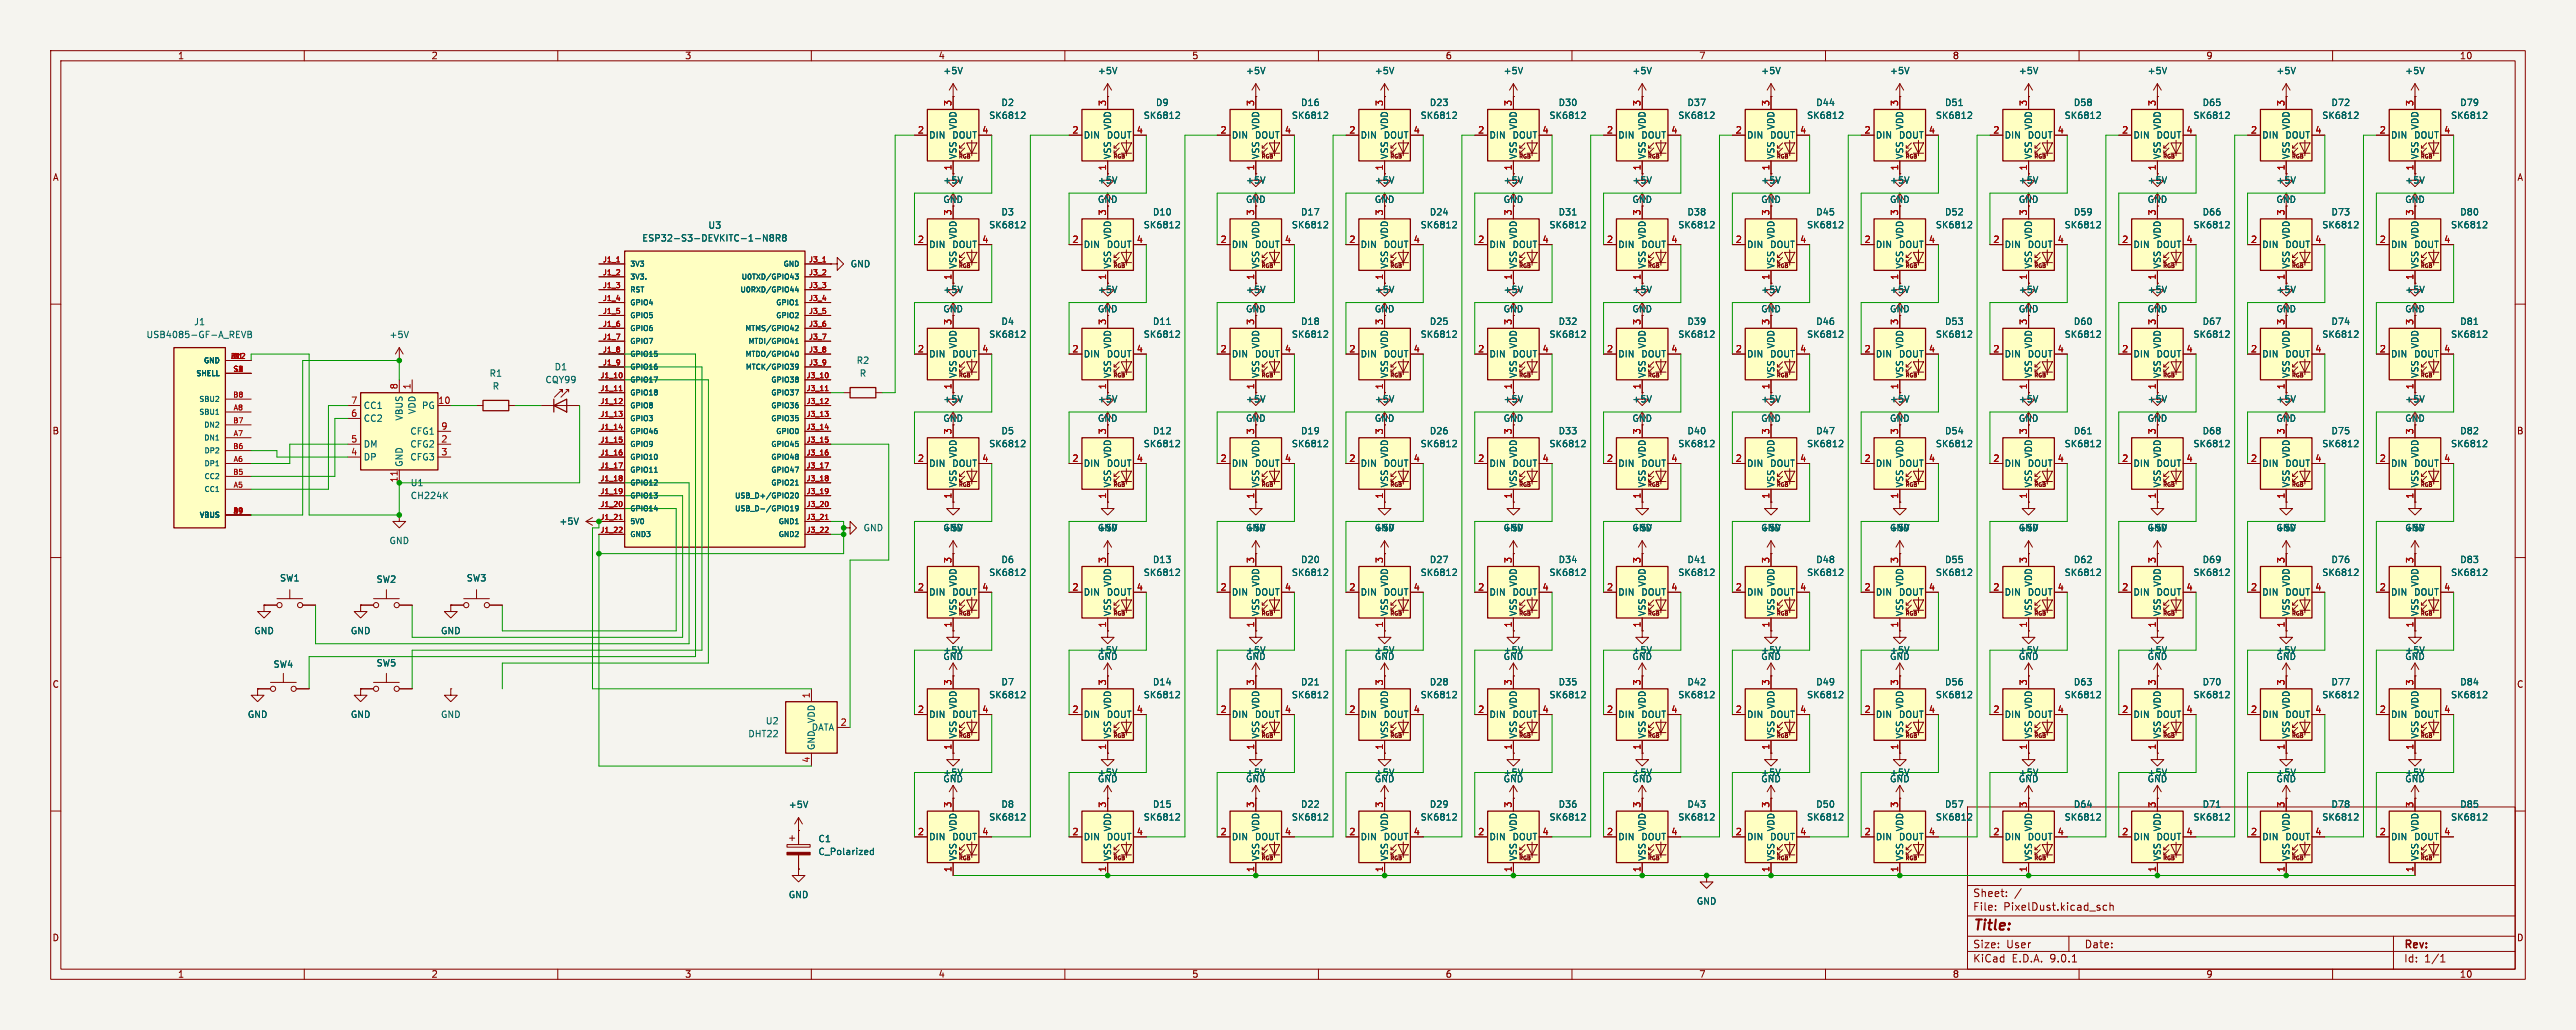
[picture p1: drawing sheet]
<svg xmlns="http://www.w3.org/2000/svg" width="508mm" height="203mm" viewBox="0 0 508 203" stroke-linecap="round" stroke-linejoin="round" font-family="sans-serif">
<defs><g id="words">
<text font-size="2.8" fill="#840000" x="389" y="184.1">Title:</text>
<g font-size="2.1" fill="#840000">
<text x="389" y="179.9">File:</text>
<text x="389" y="177.2">Sheet:</text>
<text x="395.1" y="179.9">PixelDust.kicad_sch</text>
<text x="389" y="190.1">KiCad</text>
<text x="389" y="187.3">Size:</text>
<text x="395.7" y="187.3">User</text>
<text x="396.7" y="190.1">E.D.A.</text>
<text x="404.3" y="190.1">9.0.1</text>
<text x="411" y="187.3">Date:</text>
<text x="474" y="187.5">Rev:</text>
<text x="474" y="190.1">Id:</text>
<text x="478.1" y="190.1">1/1</text>
</g>
<g font-size="1.8" fill="#840000">
<text x="35" y="11.9">1</text>
<text x="85" y="11.9">2</text>
<text x="135" y="11.9">3</text>
<text x="185" y="11.9">4</text>
<text x="235" y="11.9">5</text>
<text x="285" y="11.9">6</text>
<text x="335" y="11.9">7</text>
<text x="385" y="11.9">8</text>
<text x="435" y="11.9">9</text>
<text x="485" y="11.9">10</text>
<text x="10.3" y="35.9">A</text>
<text x="496.3" y="35.9">A</text>
<text x="185.9" y="40.2">GND</text>
<text x="216.4" y="40.2">GND</text>
<text x="347.2" y="40.2">GND</text>
<text x="372.6" y="40.2">GND</text>
<text x="423.4" y="40.2">GND</text>
<text x="271" y="61.8">GND</text>
<text x="296.4" y="61.8">GND</text>
<text x="321.8" y="61.8">GND</text>
<text x="347.2" y="61.8">GND</text>
<text x="372.6" y="61.8">GND</text>
<text x="398" y="61.8">GND</text>
<text x="423.4" y="61.8">GND</text>
<text x="448.8" y="61.8">GND</text>
<text x="474.2" y="61.8">GND</text>
<text x="185.9" y="83.4">GND</text>
<text x="245.6" y="83.4">GND</text>
<text x="271" y="83.4">GND</text>
<text x="398" y="83.4">GND</text>
<text x="423.4" y="83.4">GND</text>
<text x="448.8" y="83.4">GND</text>
<text x="474.2" y="83.4">GND</text>
<text x="10.3" y="85.9">B</text>
<text x="496.3" y="85.9">B</text>
<text x="10.3" y="135.9">C</text>
<text x="496.3" y="135.9">C</text>
<text x="10.3" y="185.9">D</text>
<text x="496.3" y="185.9">D</text>
<text x="35" y="193.1">1</text>
<text x="85" y="193.1">2</text>
<text x="135" y="193.1">3</text>
<text x="185" y="193.1">4</text>
<text x="235" y="193.1">5</text>
<text x="285" y="193.1">6</text>
<text x="335" y="193.1">7</text>
<text x="385" y="193.1">8</text>
<text x="435" y="193.1">9</text>
<text x="485" y="193.1">10</text>
</g>
<g font-size="1.8" fill="#006464">
<text x="185.9" y="14.8">+5V</text>
<text x="216.4" y="14.8">+5V</text>
<text x="245.6" y="14.8">+5V</text>
<text x="271" y="14.8">+5V</text>
<text x="296.4" y="14.8">+5V</text>
<text x="321.8" y="14.8">+5V</text>
<text x="347.2" y="14.8">+5V</text>
<text x="372.6" y="14.8">+5V</text>
<text x="398" y="14.8">+5V</text>
<text x="423.4" y="14.8">+5V</text>
<text x="448.8" y="14.8">+5V</text>
<text x="474.2" y="14.8">+5V</text>
<text x="195" y="23.7">SK6812</text>
<text x="197.4" y="21.1">D2</text>
<text x="225.4" y="23.7">SK6812</text>
<text x="227.9" y="21.1">D9</text>
<text x="254.7" y="23.7">SK6812</text>
<text x="256.5" y="21.1">D16</text>
<text x="280.1" y="23.7">SK6812</text>
<text x="281.9" y="21.1">D23</text>
<text x="305.5" y="23.7">SK6812</text>
<text x="307.3" y="21.1">D30</text>
<text x="330.9" y="23.7">SK6812</text>
<text x="332.7" y="21.1">D37</text>
<text x="356.3" y="23.7">SK6812</text>
<text x="358.1" y="21.1">D44</text>
<text x="381.7" y="23.7">SK6812</text>
<text x="383.5" y="21.1">D51</text>
<text x="407.1" y="23.7">SK6812</text>
<text x="408.9" y="21.1">D58</text>
<text x="432.5" y="23.7">SK6812</text>
<text x="434.3" y="21.1">D65</text>
<text x="457.9" y="23.7">SK6812</text>
<text x="459.7" y="21.1">D72</text>
<text x="483.3" y="23.7">SK6812</text>
<text x="485.1" y="21.1">D79</text>
<text x="183.1" y="27.5">DIN</text>
<text x="187.7" y="27.5">DOUT</text>
<text x="188.8" y="25.7" transform="rotate(-90 188.8 25.7)">VDD</text>
<text x="213.6" y="27.5">DIN</text>
<text x="218.2" y="27.5">DOUT</text>
<text x="219.3" y="25.7" transform="rotate(-90 219.3 25.7)">VDD</text>
<text x="242.8" y="27.5">DIN</text>
<text x="247.4" y="27.5">DOUT</text>
<text x="248.5" y="25.7" transform="rotate(-90 248.5 25.7)">VDD</text>
<text x="268.2" y="27.5">DIN</text>
<text x="272.8" y="27.5">DOUT</text>
<text x="273.9" y="25.7" transform="rotate(-90 273.9 25.7)">VDD</text>
<text x="293.6" y="27.5">DIN</text>
<text x="298.2" y="27.5">DOUT</text>
<text x="299.3" y="25.7" transform="rotate(-90 299.3 25.7)">VDD</text>
<text x="319" y="27.5">DIN</text>
<text x="323.6" y="27.5">DOUT</text>
<text x="324.7" y="25.7" transform="rotate(-90 324.7 25.7)">VDD</text>
<text x="344.4" y="27.5">DIN</text>
<text x="349" y="27.5">DOUT</text>
<text x="350.1" y="25.7" transform="rotate(-90 350.1 25.7)">VDD</text>
<text x="369.8" y="27.5">DIN</text>
<text x="374.4" y="27.5">DOUT</text>
<text x="375.5" y="25.7" transform="rotate(-90 375.5 25.7)">VDD</text>
<text x="395.2" y="27.5">DIN</text>
<text x="399.8" y="27.5">DOUT</text>
<text x="400.9" y="25.7" transform="rotate(-90 400.9 25.7)">VDD</text>
<text x="420.6" y="27.5">DIN</text>
<text x="425.2" y="27.5">DOUT</text>
<text x="426.3" y="25.7" transform="rotate(-90 426.3 25.7)">VDD</text>
<text x="446" y="27.5">DIN</text>
<text x="450.6" y="27.5">DOUT</text>
<text x="451.7" y="25.7" transform="rotate(-90 451.7 25.7)">VDD</text>
<text x="471.4" y="27.5">DIN</text>
<text x="476" y="27.5">DOUT</text>
<text x="477.1" y="25.7" transform="rotate(-90 477.1 25.7)">VDD</text>
<text x="188.8" y="31.5" transform="rotate(-90 188.8 31.5)">VSS</text>
<text x="219.3" y="31.5" transform="rotate(-90 219.3 31.5)">VSS</text>
<text x="248.5" y="31.5" transform="rotate(-90 248.5 31.5)">VSS</text>
<text x="273.9" y="31.5" transform="rotate(-90 273.9 31.5)">VSS</text>
<text x="299.3" y="31.5" transform="rotate(-90 299.3 31.5)">VSS</text>
<text x="324.7" y="31.5" transform="rotate(-90 324.7 31.5)">VSS</text>
<text x="350.1" y="31.5" transform="rotate(-90 350.1 31.5)">VSS</text>
<text x="375.5" y="31.5" transform="rotate(-90 375.5 31.5)">VSS</text>
<text x="400.9" y="31.5" transform="rotate(-90 400.9 31.5)">VSS</text>
<text x="426.3" y="31.5" transform="rotate(-90 426.3 31.5)">VSS</text>
<text x="451.7" y="31.5" transform="rotate(-90 451.7 31.5)">VSS</text>
<text x="477.1" y="31.5" transform="rotate(-90 477.1 31.5)">VSS</text>
<text x="185.9" y="36.4">+5V</text>
<text x="216.4" y="36.4">+5V</text>
<text x="245.6" y="36.4">+5V</text>
<text x="245.6" y="40.2">GND</text>
<text x="271" y="36.4">+5V</text>
<text x="271" y="40.2">GND</text>
<text x="296.4" y="36.4">+5V</text>
<text x="296.4" y="40.2">GND</text>
<text x="321.8" y="36.4">+5V</text>
<text x="321.8" y="40.2">GND</text>
<text x="347.2" y="36.4">+5V</text>
<text x="372.6" y="36.4">+5V</text>
<text x="398" y="36.4">+5V</text>
<text x="398" y="40.2">GND</text>
<text x="423.4" y="36.4">+5V</text>
<text x="448.8" y="36.4">+5V</text>
<text x="448.8" y="40.2">GND</text>
<text x="474.2" y="36.4">+5V</text>
<text x="474.2" y="40.2">GND</text>
<text x="126.6" y="47.9">ESP32-S3-DEVKITC-1-N8R8</text>
<text x="139.6" y="45.3">U3</text>
<text x="188.8" y="47.3" transform="rotate(-90 188.8 47.3)">VDD</text>
<text x="195" y="45.2">SK6812</text>
<text x="197.4" y="42.7">D3</text>
<text x="219.3" y="47.3" transform="rotate(-90 219.3 47.3)">VDD</text>
<text x="225.4" y="45.2">SK6812</text>
<text x="227.3" y="42.7">D10</text>
<text x="248.5" y="47.3" transform="rotate(-90 248.5 47.3)">VDD</text>
<text x="254.7" y="45.2">SK6812</text>
<text x="256.5" y="42.7">D17</text>
<text x="273.9" y="47.3" transform="rotate(-90 273.9 47.3)">VDD</text>
<text x="280.1" y="45.2">SK6812</text>
<text x="281.9" y="42.7">D24</text>
<text x="299.3" y="47.3" transform="rotate(-90 299.3 47.3)">VDD</text>
<text x="305.5" y="45.2">SK6812</text>
<text x="307.3" y="42.7">D31</text>
<text x="324.7" y="47.3" transform="rotate(-90 324.7 47.3)">VDD</text>
<text x="330.9" y="45.2">SK6812</text>
<text x="332.7" y="42.7">D38</text>
<text x="350.1" y="47.3" transform="rotate(-90 350.1 47.3)">VDD</text>
<text x="356.3" y="45.2">SK6812</text>
<text x="358.1" y="42.7">D45</text>
<text x="375.5" y="47.3" transform="rotate(-90 375.5 47.3)">VDD</text>
<text x="381.7" y="45.2">SK6812</text>
<text x="383.5" y="42.7">D52</text>
<text x="400.9" y="47.3" transform="rotate(-90 400.9 47.3)">VDD</text>
<text x="407.1" y="45.2">SK6812</text>
<text x="408.9" y="42.7">D59</text>
<text x="426.3" y="47.3" transform="rotate(-90 426.3 47.3)">VDD</text>
<text x="432.5" y="45.2">SK6812</text>
<text x="434.3" y="42.7">D66</text>
<text x="451.7" y="47.3" transform="rotate(-90 451.7 47.3)">VDD</text>
<text x="457.9" y="45.2">SK6812</text>
<text x="459.7" y="42.7">D73</text>
<text x="477.1" y="47.3" transform="rotate(-90 477.1 47.3)">VDD</text>
<text x="483.3" y="45.2">SK6812</text>
<text x="485.1" y="42.7">D80</text>
<text x="167.6" y="52.9">GND</text>
<text x="183.1" y="49.1">DIN</text>
<text x="187.7" y="49.1">DOUT</text>
<text x="188.8" y="53.1" transform="rotate(-90 188.8 53.1)">VSS</text>
<text x="213.6" y="49.1">DIN</text>
<text x="218.2" y="49.1">DOUT</text>
<text x="219.3" y="53.1" transform="rotate(-90 219.3 53.1)">VSS</text>
<text x="242.8" y="49.1">DIN</text>
<text x="247.4" y="49.1">DOUT</text>
<text x="248.5" y="53.1" transform="rotate(-90 248.5 53.1)">VSS</text>
<text x="268.2" y="49.1">DIN</text>
<text x="272.8" y="49.1">DOUT</text>
<text x="273.9" y="53.1" transform="rotate(-90 273.9 53.1)">VSS</text>
<text x="293.6" y="49.1">DIN</text>
<text x="298.2" y="49.1">DOUT</text>
<text x="299.3" y="53.1" transform="rotate(-90 299.3 53.1)">VSS</text>
<text x="319" y="49.1">DIN</text>
<text x="323.6" y="49.1">DOUT</text>
<text x="324.7" y="53.1" transform="rotate(-90 324.7 53.1)">VSS</text>
<text x="344.4" y="49.1">DIN</text>
<text x="349" y="49.1">DOUT</text>
<text x="350.1" y="53.1" transform="rotate(-90 350.1 53.1)">VSS</text>
<text x="369.8" y="49.1">DIN</text>
<text x="374.4" y="49.1">DOUT</text>
<text x="375.5" y="53.1" transform="rotate(-90 375.5 53.1)">VSS</text>
<text x="395.2" y="49.1">DIN</text>
<text x="399.8" y="49.1">DOUT</text>
<text x="400.9" y="53.1" transform="rotate(-90 400.9 53.1)">VSS</text>
<text x="420.6" y="49.1">DIN</text>
<text x="425.2" y="49.1">DOUT</text>
<text x="426.3" y="53.1" transform="rotate(-90 426.3 53.1)">VSS</text>
<text x="446" y="49.1">DIN</text>
<text x="450.6" y="49.1">DOUT</text>
<text x="451.7" y="53.1" transform="rotate(-90 451.7 53.1)">VSS</text>
<text x="471.4" y="49.1">DIN</text>
<text x="476" y="49.1">DOUT</text>
<text x="477.1" y="53.1" transform="rotate(-90 477.1 53.1)">VSS</text>
<text x="185.9" y="58">+5V</text>
<text x="216.4" y="58">+5V</text>
<text x="245.6" y="58">+5V</text>
<text x="271" y="58">+5V</text>
<text x="296.4" y="58">+5V</text>
<text x="321.8" y="58">+5V</text>
<text x="347.2" y="58">+5V</text>
<text x="372.6" y="58">+5V</text>
<text x="398" y="58">+5V</text>
<text x="423.4" y="58">+5V</text>
<text x="448.8" y="58">+5V</text>
<text x="474.2" y="58">+5V</text>
<text x="38.2" y="64.4">J1</text>
<text x="185.9" y="61.8">GND</text>
<text x="197.4" y="64.3">D4</text>
<text x="216.4" y="61.8">GND</text>
<text x="227.3" y="64.3">D11</text>
<text x="245.6" y="61.8">GND</text>
<text x="256.5" y="64.3">D18</text>
<text x="281.9" y="64.3">D25</text>
<text x="307.3" y="64.3">D32</text>
<text x="332.7" y="64.3">D39</text>
<text x="358.1" y="64.3">D46</text>
<text x="383.5" y="64.3">D53</text>
<text x="408.9" y="64.3">D60</text>
<text x="434.3" y="64.3">D67</text>
<text x="459.7" y="64.3">D74</text>
<text x="485.1" y="64.3">D81</text>
<text x="28.8" y="66.9">USB4085-GF-A_REVB</text>
<text x="76.7" y="66.9">+5V</text>
<text x="168.8" y="72">R2</text>
<text x="183.1" y="70.7">DIN</text>
<text x="187.7" y="70.7">DOUT</text>
<text x="188.8" y="68.9" transform="rotate(-90 188.8 68.9)">VDD</text>
<text x="195" y="66.8">SK6812</text>
<text x="213.6" y="70.7">DIN</text>
<text x="218.2" y="70.7">DOUT</text>
<text x="219.3" y="68.9" transform="rotate(-90 219.3 68.9)">VDD</text>
<text x="225.4" y="66.8">SK6812</text>
<text x="242.8" y="70.7">DIN</text>
<text x="247.4" y="70.7">DOUT</text>
<text x="248.5" y="68.9" transform="rotate(-90 248.5 68.9)">VDD</text>
<text x="254.7" y="66.8">SK6812</text>
<text x="268.2" y="70.7">DIN</text>
<text x="272.8" y="70.7">DOUT</text>
<text x="273.9" y="68.9" transform="rotate(-90 273.9 68.9)">VDD</text>
<text x="280.1" y="66.8">SK6812</text>
<text x="293.6" y="70.7">DIN</text>
<text x="298.2" y="70.7">DOUT</text>
<text x="299.3" y="68.9" transform="rotate(-90 299.3 68.9)">VDD</text>
<text x="305.5" y="66.8">SK6812</text>
<text x="319" y="70.7">DIN</text>
<text x="323.6" y="70.7">DOUT</text>
<text x="324.7" y="68.9" transform="rotate(-90 324.7 68.9)">VDD</text>
<text x="330.9" y="66.8">SK6812</text>
<text x="344.4" y="70.7">DIN</text>
<text x="349" y="70.7">DOUT</text>
<text x="350.1" y="68.9" transform="rotate(-90 350.1 68.9)">VDD</text>
<text x="356.3" y="66.8">SK6812</text>
<text x="369.8" y="70.7">DIN</text>
<text x="374.4" y="70.7">DOUT</text>
<text x="375.5" y="68.9" transform="rotate(-90 375.5 68.9)">VDD</text>
<text x="381.7" y="66.8">SK6812</text>
<text x="395.2" y="70.7">DIN</text>
<text x="399.8" y="70.7">DOUT</text>
<text x="400.9" y="68.9" transform="rotate(-90 400.9 68.9)">VDD</text>
<text x="407.1" y="66.8">SK6812</text>
<text x="420.6" y="70.7">DIN</text>
<text x="425.2" y="70.7">DOUT</text>
<text x="426.3" y="68.9" transform="rotate(-90 426.3 68.9)">VDD</text>
<text x="432.5" y="66.8">SK6812</text>
<text x="446" y="70.7">DIN</text>
<text x="450.6" y="70.7">DOUT</text>
<text x="451.7" y="68.9" transform="rotate(-90 451.7 68.9)">VDD</text>
<text x="457.9" y="66.8">SK6812</text>
<text x="471.4" y="70.7">DIN</text>
<text x="476" y="70.7">DOUT</text>
<text x="477.1" y="68.9" transform="rotate(-90 477.1 68.9)">VDD</text>
<text x="483.3" y="66.8">SK6812</text>
<text x="96.4" y="74.5">R1</text>
<text x="97.1" y="77.1">R</text>
<text x="107.5" y="75.8">CQY99</text>
<text x="109.3" y="73.3">D1</text>
<text x="169.4" y="74.5">R</text>
<text x="188.8" y="74.7" transform="rotate(-90 188.8 74.7)">VSS</text>
<text x="219.3" y="74.7" transform="rotate(-90 219.3 74.7)">VSS</text>
<text x="248.5" y="74.7" transform="rotate(-90 248.5 74.7)">VSS</text>
<text x="273.9" y="74.7" transform="rotate(-90 273.9 74.7)">VSS</text>
<text x="299.3" y="74.7" transform="rotate(-90 299.3 74.7)">VSS</text>
<text x="324.7" y="74.7" transform="rotate(-90 324.7 74.7)">VSS</text>
<text x="350.1" y="74.7" transform="rotate(-90 350.1 74.7)">VSS</text>
<text x="375.5" y="74.7" transform="rotate(-90 375.5 74.7)">VSS</text>
<text x="400.9" y="74.7" transform="rotate(-90 400.9 74.7)">VSS</text>
<text x="426.3" y="74.7" transform="rotate(-90 426.3 74.7)">VSS</text>
<text x="451.7" y="74.7" transform="rotate(-90 451.7 74.7)">VSS</text>
<text x="477.1" y="74.7" transform="rotate(-90 477.1 74.7)">VSS</text>
<text x="71.6" y="80.9">CC1</text>
<text x="71.6" y="83.4">CC2</text>
<text x="79.6" y="83.1" transform="rotate(-90 79.6 83.1)">VBUS</text>
<text x="82.1" y="81.8" transform="rotate(-90 82.1 81.8)">VDD</text>
<text x="83.1" y="80.9">PG</text>
<text x="185.9" y="79.6">+5V</text>
<text x="216.4" y="79.6">+5V</text>
<text x="216.4" y="83.4">GND</text>
<text x="245.6" y="79.6">+5V</text>
<text x="271" y="79.6">+5V</text>
<text x="296.4" y="79.6">+5V</text>
<text x="296.4" y="83.4">GND</text>
<text x="321.8" y="79.6">+5V</text>
<text x="321.8" y="83.4">GND</text>
<text x="347.2" y="79.6">+5V</text>
<text x="347.2" y="83.4">GND</text>
<text x="372.6" y="79.6">+5V</text>
<text x="372.6" y="83.4">GND</text>
<text x="398" y="79.6">+5V</text>
<text x="423.4" y="79.6">+5V</text>
<text x="448.8" y="79.6">+5V</text>
<text x="474.2" y="79.6">+5V</text>
<text x="71.6" y="88.5">DM</text>
<text x="80.8" y="86">CFG1</text>
<text x="80.8" y="88.5">CFG2</text>
<text x="195" y="88.4">SK6812</text>
<text x="197.4" y="85.9">D5</text>
<text x="225.4" y="88.4">SK6812</text>
<text x="227.3" y="85.9">D12</text>
<text x="254.7" y="88.4">SK6812</text>
<text x="256.5" y="85.9">D19</text>
<text x="280.1" y="88.4">SK6812</text>
<text x="281.9" y="85.9">D26</text>
<text x="305.5" y="88.4">SK6812</text>
<text x="307.3" y="85.9">D33</text>
<text x="330.9" y="88.4">SK6812</text>
<text x="332.7" y="85.9">D40</text>
<text x="356.3" y="88.4">SK6812</text>
<text x="358.1" y="85.9">D47</text>
<text x="381.7" y="88.4">SK6812</text>
<text x="383.5" y="85.9">D54</text>
<text x="407.1" y="88.4">SK6812</text>
<text x="408.9" y="85.9">D61</text>
<text x="432.5" y="88.4">SK6812</text>
<text x="434.3" y="85.9">D68</text>
<text x="457.9" y="88.4">SK6812</text>
<text x="459.7" y="85.9">D75</text>
<text x="483.3" y="88.4">SK6812</text>
<text x="485.1" y="85.9">D82</text>
<text x="71.6" y="91">DP</text>
<text x="79.6" y="92.2" transform="rotate(-90 79.6 92.2)">GND</text>
<text x="80.8" y="91">CFG3</text>
<text x="183.1" y="92.3">DIN</text>
<text x="187.7" y="92.3">DOUT</text>
<text x="188.8" y="90.4" transform="rotate(-90 188.8 90.4)">VDD</text>
<text x="213.6" y="92.3">DIN</text>
<text x="218.2" y="92.3">DOUT</text>
<text x="219.3" y="90.4" transform="rotate(-90 219.3 90.4)">VDD</text>
<text x="242.8" y="92.3">DIN</text>
<text x="247.4" y="92.3">DOUT</text>
<text x="248.5" y="90.4" transform="rotate(-90 248.5 90.4)">VDD</text>
<text x="268.2" y="92.3">DIN</text>
<text x="272.8" y="92.3">DOUT</text>
<text x="273.9" y="90.4" transform="rotate(-90 273.9 90.4)">VDD</text>
<text x="293.6" y="92.3">DIN</text>
<text x="298.2" y="92.3">DOUT</text>
<text x="299.3" y="90.4" transform="rotate(-90 299.3 90.4)">VDD</text>
<text x="319" y="92.3">DIN</text>
<text x="323.6" y="92.3">DOUT</text>
<text x="324.7" y="90.4" transform="rotate(-90 324.7 90.4)">VDD</text>
<text x="344.4" y="92.3">DIN</text>
<text x="349" y="92.3">DOUT</text>
<text x="350.1" y="90.4" transform="rotate(-90 350.1 90.4)">VDD</text>
<text x="369.8" y="92.3">DIN</text>
<text x="374.4" y="92.3">DOUT</text>
<text x="375.5" y="90.4" transform="rotate(-90 375.5 90.4)">VDD</text>
<text x="395.2" y="92.3">DIN</text>
<text x="399.8" y="92.3">DOUT</text>
<text x="400.9" y="90.4" transform="rotate(-90 400.9 90.4)">VDD</text>
<text x="420.6" y="92.3">DIN</text>
<text x="425.2" y="92.3">DOUT</text>
<text x="426.3" y="90.4" transform="rotate(-90 426.3 90.4)">VDD</text>
<text x="446" y="92.3">DIN</text>
<text x="450.6" y="92.3">DOUT</text>
<text x="451.7" y="90.4" transform="rotate(-90 451.7 90.4)">VDD</text>
<text x="471.4" y="92.3">DIN</text>
<text x="476" y="92.3">DOUT</text>
<text x="477.1" y="90.4" transform="rotate(-90 477.1 90.4)">VDD</text>
<text x="80.9" y="96.1">U1</text>
<text x="80.9" y="98.7">CH224K</text>
<text x="188.8" y="96.3" transform="rotate(-90 188.8 96.3)">VSS</text>
<text x="219.3" y="96.3" transform="rotate(-90 219.3 96.3)">VSS</text>
<text x="248.5" y="96.3" transform="rotate(-90 248.5 96.3)">VSS</text>
<text x="273.9" y="96.3" transform="rotate(-90 273.9 96.3)">VSS</text>
<text x="299.3" y="96.3" transform="rotate(-90 299.3 96.3)">VSS</text>
<text x="324.7" y="96.3" transform="rotate(-90 324.7 96.3)">VSS</text>
<text x="350.1" y="96.3" transform="rotate(-90 350.1 96.3)">VSS</text>
<text x="375.5" y="96.3" transform="rotate(-90 375.5 96.3)">VSS</text>
<text x="400.9" y="96.3" transform="rotate(-90 400.9 96.3)">VSS</text>
<text x="426.3" y="96.3" transform="rotate(-90 426.3 96.3)">VSS</text>
<text x="451.7" y="96.3" transform="rotate(-90 451.7 96.3)">VSS</text>
<text x="477.1" y="96.3" transform="rotate(-90 477.1 96.3)">VSS</text>
<text x="76.7" y="107.5">GND</text>
<text x="110.2" y="103.7">+5V</text>
<text x="170.2" y="105">GND</text>
<text x="185.9" y="105">+5V</text>
<text x="185.9" y="105">GND</text>
<text x="216.4" y="105">+5V</text>
<text x="216.4" y="105">GND</text>
<text x="245.6" y="105">GND</text>
<text x="245.6" y="105">+5V</text>
<text x="271" y="105">GND</text>
<text x="271" y="105">+5V</text>
<text x="296.4" y="105">+5V</text>
<text x="296.4" y="105">GND</text>
<text x="321.8" y="105">+5V</text>
<text x="321.8" y="105">GND</text>
<text x="347.2" y="105">GND</text>
<text x="347.2" y="105">+5V</text>
<text x="372.6" y="105">+5V</text>
<text x="372.6" y="105">GND</text>
<text x="398" y="105">+5V</text>
<text x="398" y="105">GND</text>
<text x="423.4" y="105">+5V</text>
<text x="423.4" y="105">GND</text>
<text x="448.8" y="105">GND</text>
<text x="448.8" y="105">+5V</text>
<text x="474.2" y="105">GND</text>
<text x="474.2" y="105">+5V</text>
<text x="195" y="113.8">SK6812</text>
<text x="197.4" y="111.3">D6</text>
<text x="225.4" y="113.8">SK6812</text>
<text x="227.3" y="111.3">D13</text>
<text x="254.7" y="113.8">SK6812</text>
<text x="256.5" y="111.3">D20</text>
<text x="280.1" y="113.8">SK6812</text>
<text x="281.9" y="111.3">D27</text>
<text x="305.5" y="113.8">SK6812</text>
<text x="307.3" y="111.3">D34</text>
<text x="330.9" y="113.8">SK6812</text>
<text x="332.7" y="111.3">D41</text>
<text x="356.3" y="113.8">SK6812</text>
<text x="358.1" y="111.3">D48</text>
<text x="381.7" y="113.8">SK6812</text>
<text x="383.5" y="111.3">D55</text>
<text x="407.1" y="113.8">SK6812</text>
<text x="408.9" y="111.3">D62</text>
<text x="432.5" y="113.8">SK6812</text>
<text x="434.3" y="111.3">D69</text>
<text x="457.9" y="113.8">SK6812</text>
<text x="459.7" y="111.3">D76</text>
<text x="483.3" y="113.8">SK6812</text>
<text x="485.1" y="111.3">D83</text>
<text x="55.1" y="114.9">SW1</text>
<text x="74.2" y="115.2">SW2</text>
<text x="91.9" y="114.9">SW3</text>
<text x="183.1" y="117.7">DIN</text>
<text x="187.7" y="117.7">DOUT</text>
<text x="188.8" y="115.8" transform="rotate(-90 188.8 115.8)">VDD</text>
<text x="213.6" y="117.7">DIN</text>
<text x="218.2" y="117.7">DOUT</text>
<text x="219.3" y="115.8" transform="rotate(-90 219.3 115.8)">VDD</text>
<text x="242.8" y="117.7">DIN</text>
<text x="247.4" y="117.7">DOUT</text>
<text x="248.5" y="115.8" transform="rotate(-90 248.5 115.8)">VDD</text>
<text x="268.2" y="117.7">DIN</text>
<text x="272.8" y="117.7">DOUT</text>
<text x="273.9" y="115.8" transform="rotate(-90 273.9 115.8)">VDD</text>
<text x="293.6" y="117.7">DIN</text>
<text x="298.2" y="117.7">DOUT</text>
<text x="299.3" y="115.8" transform="rotate(-90 299.3 115.8)">VDD</text>
<text x="319" y="117.7">DIN</text>
<text x="323.6" y="117.7">DOUT</text>
<text x="324.7" y="115.8" transform="rotate(-90 324.7 115.8)">VDD</text>
<text x="344.4" y="117.7">DIN</text>
<text x="349" y="117.7">DOUT</text>
<text x="350.1" y="115.8" transform="rotate(-90 350.1 115.8)">VDD</text>
<text x="369.8" y="117.7">DIN</text>
<text x="374.4" y="117.7">DOUT</text>
<text x="375.5" y="115.8" transform="rotate(-90 375.5 115.8)">VDD</text>
<text x="395.2" y="117.7">DIN</text>
<text x="399.8" y="117.7">DOUT</text>
<text x="400.9" y="115.8" transform="rotate(-90 400.9 115.8)">VDD</text>
<text x="420.6" y="117.7">DIN</text>
<text x="425.2" y="117.7">DOUT</text>
<text x="426.3" y="115.8" transform="rotate(-90 426.3 115.8)">VDD</text>
<text x="446" y="117.7">DIN</text>
<text x="450.6" y="117.7">DOUT</text>
<text x="451.7" y="115.8" transform="rotate(-90 451.7 115.8)">VDD</text>
<text x="471.4" y="117.7">DIN</text>
<text x="476" y="117.7">DOUT</text>
<text x="477.1" y="115.8" transform="rotate(-90 477.1 115.8)">VDD</text>
<text x="50" y="125.3">GND</text>
<text x="69.1" y="125.3">GND</text>
<text x="86.9" y="125.3">GND</text>
<text x="188.8" y="121.7" transform="rotate(-90 188.8 121.7)">VSS</text>
<text x="219.3" y="121.7" transform="rotate(-90 219.3 121.7)">VSS</text>
<text x="248.5" y="121.7" transform="rotate(-90 248.5 121.7)">VSS</text>
<text x="273.9" y="121.7" transform="rotate(-90 273.9 121.7)">VSS</text>
<text x="299.3" y="121.7" transform="rotate(-90 299.3 121.7)">VSS</text>
<text x="324.7" y="121.7" transform="rotate(-90 324.7 121.7)">VSS</text>
<text x="350.1" y="121.7" transform="rotate(-90 350.1 121.7)">VSS</text>
<text x="375.5" y="121.7" transform="rotate(-90 375.5 121.7)">VSS</text>
<text x="400.9" y="121.7" transform="rotate(-90 400.9 121.7)">VSS</text>
<text x="426.3" y="121.7" transform="rotate(-90 426.3 121.7)">VSS</text>
<text x="451.7" y="121.7" transform="rotate(-90 451.7 121.7)">VSS</text>
<text x="477.1" y="121.7" transform="rotate(-90 477.1 121.7)">VSS</text>
<text x="53.8" y="131.9">SW4</text>
<text x="74.2" y="131.7">SW5</text>
<text x="185.9" y="130.4">GND</text>
<text x="185.9" y="129.1">+5V</text>
<text x="216.4" y="129.1">+5V</text>
<text x="216.4" y="130.4">GND</text>
<text x="245.6" y="129.1">+5V</text>
<text x="245.6" y="130.4">GND</text>
<text x="271" y="129.1">+5V</text>
<text x="271" y="130.4">GND</text>
<text x="296.4" y="129.1">+5V</text>
<text x="296.4" y="130.4">GND</text>
<text x="321.8" y="129.1">+5V</text>
<text x="321.8" y="130.4">GND</text>
<text x="347.2" y="130.4">GND</text>
<text x="347.2" y="129.1">+5V</text>
<text x="372.6" y="130.4">GND</text>
<text x="372.6" y="129.1">+5V</text>
<text x="398" y="130.4">GND</text>
<text x="398" y="129.1">+5V</text>
<text x="423.4" y="129.1">+5V</text>
<text x="423.4" y="130.4">GND</text>
<text x="448.8" y="130.4">GND</text>
<text x="448.8" y="129.1">+5V</text>
<text x="474.2" y="130.4">GND</text>
<text x="474.2" y="129.1">+5V</text>
<text x="195" y="138">SK6812</text>
<text x="197.4" y="135.4">D7</text>
<text x="225.4" y="138">SK6812</text>
<text x="227.3" y="135.4">D14</text>
<text x="254.7" y="138">SK6812</text>
<text x="256.5" y="135.4">D21</text>
<text x="280.1" y="138">SK6812</text>
<text x="281.9" y="135.4">D28</text>
<text x="305.5" y="138">SK6812</text>
<text x="307.3" y="135.4">D35</text>
<text x="330.9" y="138">SK6812</text>
<text x="332.7" y="135.4">D42</text>
<text x="356.3" y="138">SK6812</text>
<text x="358.1" y="135.4">D49</text>
<text x="381.7" y="138">SK6812</text>
<text x="383.5" y="135.4">D56</text>
<text x="407.1" y="138">SK6812</text>
<text x="408.9" y="135.4">D63</text>
<text x="432.5" y="138">SK6812</text>
<text x="434.3" y="135.4">D70</text>
<text x="457.9" y="138">SK6812</text>
<text x="459.7" y="135.4">D77</text>
<text x="483.3" y="138">SK6812</text>
<text x="485.1" y="135.4">D84</text>
<text x="48.8" y="141.8">GND</text>
<text x="69.1" y="141.8">GND</text>
<text x="86.9" y="141.8">GND</text>
<text x="150.9" y="143.1">U2</text>
<text x="160.9" y="142.8" transform="rotate(-90 160.9 142.8)">VDD</text>
<text x="183.1" y="141.8">DIN</text>
<text x="187.7" y="141.8">DOUT</text>
<text x="188.8" y="140" transform="rotate(-90 188.8 140)">VDD</text>
<text x="213.6" y="141.8">DIN</text>
<text x="218.2" y="141.8">DOUT</text>
<text x="219.3" y="140" transform="rotate(-90 219.3 140)">VDD</text>
<text x="242.8" y="141.8">DIN</text>
<text x="247.4" y="141.8">DOUT</text>
<text x="248.5" y="140" transform="rotate(-90 248.5 140)">VDD</text>
<text x="268.2" y="141.8">DIN</text>
<text x="272.8" y="141.8">DOUT</text>
<text x="273.9" y="140" transform="rotate(-90 273.9 140)">VDD</text>
<text x="293.6" y="141.8">DIN</text>
<text x="298.2" y="141.8">DOUT</text>
<text x="299.3" y="140" transform="rotate(-90 299.3 140)">VDD</text>
<text x="319" y="141.8">DIN</text>
<text x="323.6" y="141.8">DOUT</text>
<text x="324.7" y="140" transform="rotate(-90 324.7 140)">VDD</text>
<text x="344.4" y="141.8">DIN</text>
<text x="349" y="141.8">DOUT</text>
<text x="350.1" y="140" transform="rotate(-90 350.1 140)">VDD</text>
<text x="369.8" y="141.8">DIN</text>
<text x="374.4" y="141.8">DOUT</text>
<text x="375.5" y="140" transform="rotate(-90 375.5 140)">VDD</text>
<text x="395.2" y="141.8">DIN</text>
<text x="399.8" y="141.8">DOUT</text>
<text x="400.9" y="140" transform="rotate(-90 400.9 140)">VDD</text>
<text x="420.6" y="141.8">DIN</text>
<text x="425.2" y="141.8">DOUT</text>
<text x="426.3" y="140" transform="rotate(-90 426.3 140)">VDD</text>
<text x="446" y="141.8">DIN</text>
<text x="450.6" y="141.8">DOUT</text>
<text x="451.7" y="140" transform="rotate(-90 451.7 140)">VDD</text>
<text x="471.4" y="141.8">DIN</text>
<text x="476" y="141.8">DOUT</text>
<text x="477.1" y="140" transform="rotate(-90 477.1 140)">VDD</text>
<text x="147.5" y="145.6">DHT22</text>
<text x="160" y="144.4">DATA</text>
<text x="160.9" y="148.1" transform="rotate(-90 160.9 148.1)">GND</text>
<text x="188.8" y="145.8" transform="rotate(-90 188.8 145.8)">VSS</text>
<text x="219.3" y="145.8" transform="rotate(-90 219.3 145.8)">VSS</text>
<text x="248.5" y="145.8" transform="rotate(-90 248.5 145.8)">VSS</text>
<text x="273.9" y="145.8" transform="rotate(-90 273.9 145.8)">VSS</text>
<text x="299.3" y="145.8" transform="rotate(-90 299.3 145.8)">VSS</text>
<text x="324.7" y="145.8" transform="rotate(-90 324.7 145.8)">VSS</text>
<text x="350.1" y="145.8" transform="rotate(-90 350.1 145.8)">VSS</text>
<text x="375.5" y="145.8" transform="rotate(-90 375.5 145.8)">VSS</text>
<text x="400.9" y="145.8" transform="rotate(-90 400.9 145.8)">VSS</text>
<text x="426.3" y="145.8" transform="rotate(-90 426.3 145.8)">VSS</text>
<text x="451.7" y="145.8" transform="rotate(-90 451.7 145.8)">VSS</text>
<text x="477.1" y="145.8" transform="rotate(-90 477.1 145.8)">VSS</text>
<text x="185.9" y="153.3">+5V</text>
<text x="185.9" y="154.5">GND</text>
<text x="216.4" y="154.5">GND</text>
<text x="216.4" y="153.3">+5V</text>
<text x="245.6" y="154.5">GND</text>
<text x="245.6" y="153.3">+5V</text>
<text x="271" y="154.5">GND</text>
<text x="271" y="153.3">+5V</text>
<text x="296.4" y="154.5">GND</text>
<text x="296.4" y="153.3">+5V</text>
<text x="321.8" y="154.5">GND</text>
<text x="321.8" y="153.3">+5V</text>
<text x="347.2" y="153.3">+5V</text>
<text x="347.2" y="154.5">GND</text>
<text x="372.6" y="154.5">GND</text>
<text x="372.6" y="153.3">+5V</text>
<text x="398" y="154.5">GND</text>
<text x="398" y="153.3">+5V</text>
<text x="423.4" y="153.3">+5V</text>
<text x="423.4" y="154.5">GND</text>
<text x="448.8" y="153.3">+5V</text>
<text x="448.8" y="154.5">GND</text>
<text x="474.2" y="154.5">GND</text>
<text x="474.2" y="153.3">+5V</text>
<text x="155.4" y="159.6">+5V</text>
<text x="197.4" y="159.5">D8</text>
<text x="227.3" y="159.5">D15</text>
<text x="256.5" y="159.5">D22</text>
<text x="281.9" y="159.5">D29</text>
<text x="307.3" y="159.5">D36</text>
<text x="332.7" y="159.5">D43</text>
<text x="358.1" y="159.5">D50</text>
<text x="383.5" y="159.5">D57</text>
<text x="408.9" y="159.5">D64</text>
<text x="434.3" y="159.5">D71</text>
<text x="459.7" y="159.5">D78</text>
<text x="485.1" y="159.5">D85</text>
<text x="161.3" y="166.3">C1</text>
<text x="183.1" y="166">DIN</text>
<text x="187.7" y="166">DOUT</text>
<text x="188.8" y="164.1" transform="rotate(-90 188.8 164.1)">VDD</text>
<text x="195" y="162.1">SK6812</text>
<text x="213.6" y="166">DIN</text>
<text x="218.2" y="166">DOUT</text>
<text x="219.3" y="164.1" transform="rotate(-90 219.3 164.1)">VDD</text>
<text x="225.4" y="162.1">SK6812</text>
<text x="242.8" y="166">DIN</text>
<text x="247.4" y="166">DOUT</text>
<text x="248.5" y="164.1" transform="rotate(-90 248.5 164.1)">VDD</text>
<text x="254.7" y="162.1">SK6812</text>
<text x="268.2" y="166">DIN</text>
<text x="272.8" y="166">DOUT</text>
<text x="273.9" y="164.1" transform="rotate(-90 273.9 164.1)">VDD</text>
<text x="280.1" y="162.1">SK6812</text>
<text x="293.6" y="166">DIN</text>
<text x="298.2" y="166">DOUT</text>
<text x="299.3" y="164.1" transform="rotate(-90 299.3 164.1)">VDD</text>
<text x="305.5" y="162.1">SK6812</text>
<text x="319" y="166">DIN</text>
<text x="323.6" y="166">DOUT</text>
<text x="324.7" y="164.1" transform="rotate(-90 324.7 164.1)">VDD</text>
<text x="330.9" y="162.1">SK6812</text>
<text x="344.4" y="166">DIN</text>
<text x="349" y="166">DOUT</text>
<text x="350.1" y="164.1" transform="rotate(-90 350.1 164.1)">VDD</text>
<text x="356.3" y="162.1">SK6812</text>
<text x="369.8" y="166">DIN</text>
<text x="374.4" y="166">DOUT</text>
<text x="375.5" y="164.1" transform="rotate(-90 375.5 164.1)">VDD</text>
<text x="381.7" y="162.1">SK6812</text>
<text x="395.2" y="166">DIN</text>
<text x="399.8" y="166">DOUT</text>
<text x="400.9" y="164.1" transform="rotate(-90 400.9 164.1)">VDD</text>
<text x="407.1" y="162.1">SK6812</text>
<text x="420.6" y="166">DIN</text>
<text x="425.2" y="166">DOUT</text>
<text x="426.3" y="164.1" transform="rotate(-90 426.3 164.1)">VDD</text>
<text x="432.5" y="162.1">SK6812</text>
<text x="446" y="166">DIN</text>
<text x="450.6" y="166">DOUT</text>
<text x="451.7" y="164.1" transform="rotate(-90 451.7 164.1)">VDD</text>
<text x="457.9" y="162.1">SK6812</text>
<text x="471.4" y="166">DIN</text>
<text x="476" y="166">DOUT</text>
<text x="477.1" y="164.1" transform="rotate(-90 477.1 164.1)">VDD</text>
<text x="483.3" y="162.1">SK6812</text>
<text x="161.3" y="168.9">C_Polarized</text>
<text x="188.8" y="169.9" transform="rotate(-90 188.8 169.9)">VSS</text>
<text x="219.3" y="169.9" transform="rotate(-90 219.3 169.9)">VSS</text>
<text x="248.5" y="169.9" transform="rotate(-90 248.5 169.9)">VSS</text>
<text x="273.9" y="169.9" transform="rotate(-90 273.9 169.9)">VSS</text>
<text x="299.3" y="169.9" transform="rotate(-90 299.3 169.9)">VSS</text>
<text x="324.7" y="169.9" transform="rotate(-90 324.7 169.9)">VSS</text>
<text x="350.1" y="169.9" transform="rotate(-90 350.1 169.9)">VSS</text>
<text x="375.5" y="169.9" transform="rotate(-90 375.5 169.9)">VSS</text>
<text x="400.9" y="169.9" transform="rotate(-90 400.9 169.9)">VSS</text>
<text x="426.3" y="169.9" transform="rotate(-90 426.3 169.9)">VSS</text>
<text x="451.7" y="169.9" transform="rotate(-90 451.7 169.9)">VSS</text>
<text x="477.1" y="169.9" transform="rotate(-90 477.1 169.9)">VSS</text>
<text x="155.4" y="177.4">GND</text>
<text x="334.5" y="178.7">GND</text>
</g>
<g font-size="1.8" fill="#a90000">
<text x="187.7" y="21" transform="rotate(-90 187.7 21)">3</text>
<text x="218.2" y="21" transform="rotate(-90 218.2 21)">3</text>
<text x="247.4" y="21" transform="rotate(-90 247.4 21)">3</text>
<text x="272.8" y="21" transform="rotate(-90 272.8 21)">3</text>
<text x="298.2" y="21" transform="rotate(-90 298.2 21)">3</text>
<text x="323.6" y="21" transform="rotate(-90 323.6 21)">3</text>
<text x="349" y="21" transform="rotate(-90 349 21)">3</text>
<text x="374.4" y="21" transform="rotate(-90 374.4 21)">3</text>
<text x="399.8" y="21" transform="rotate(-90 399.8 21)">3</text>
<text x="425.2" y="21" transform="rotate(-90 425.2 21)">3</text>
<text x="450.6" y="21" transform="rotate(-90 450.6 21)">3</text>
<text x="476" y="21" transform="rotate(-90 476 21)">3</text>
<text x="180.9" y="26.4">2</text>
<text x="193.6" y="26.4">4</text>
<text x="211.4" y="26.4">2</text>
<text x="224.1" y="26.4">4</text>
<text x="240.6" y="26.4">2</text>
<text x="253.3" y="26.4">4</text>
<text x="266" y="26.4">2</text>
<text x="278.7" y="26.4">4</text>
<text x="291.4" y="26.4">2</text>
<text x="304.1" y="26.4">4</text>
<text x="316.8" y="26.4">2</text>
<text x="329.5" y="26.4">4</text>
<text x="342.2" y="26.4">2</text>
<text x="354.9" y="26.4">4</text>
<text x="367.6" y="26.4">2</text>
<text x="380.3" y="26.4">4</text>
<text x="393" y="26.4">2</text>
<text x="405.7" y="26.4">4</text>
<text x="418.4" y="26.4">2</text>
<text x="431.1" y="26.4">4</text>
<text x="443.8" y="26.4">2</text>
<text x="456.5" y="26.4">4</text>
<text x="469.2" y="26.4">2</text>
<text x="481.9" y="26.4">4</text>
<text x="187.7" y="33.7" transform="rotate(-90 187.7 33.7)">1</text>
<text x="218.2" y="33.7" transform="rotate(-90 218.2 33.7)">1</text>
<text x="247.4" y="33.7" transform="rotate(-90 247.4 33.7)">1</text>
<text x="272.8" y="33.7" transform="rotate(-90 272.8 33.7)">1</text>
<text x="298.2" y="33.7" transform="rotate(-90 298.2 33.7)">1</text>
<text x="323.6" y="33.7" transform="rotate(-90 323.6 33.7)">1</text>
<text x="349" y="33.7" transform="rotate(-90 349 33.7)">1</text>
<text x="374.4" y="33.7" transform="rotate(-90 374.4 33.7)">1</text>
<text x="399.8" y="33.7" transform="rotate(-90 399.8 33.7)">1</text>
<text x="425.2" y="33.7" transform="rotate(-90 425.2 33.7)">1</text>
<text x="450.6" y="33.7" transform="rotate(-90 450.6 33.7)">1</text>
<text x="476" y="33.7" transform="rotate(-90 476 33.7)">1</text>
<text x="187.7" y="42.6" transform="rotate(-90 187.7 42.6)">3</text>
<text x="218.2" y="42.6" transform="rotate(-90 218.2 42.6)">3</text>
<text x="247.4" y="42.6" transform="rotate(-90 247.4 42.6)">3</text>
<text x="272.8" y="42.6" transform="rotate(-90 272.8 42.6)">3</text>
<text x="298.2" y="42.6" transform="rotate(-90 298.2 42.6)">3</text>
<text x="323.6" y="42.6" transform="rotate(-90 323.6 42.6)">3</text>
<text x="349" y="42.6" transform="rotate(-90 349 42.6)">3</text>
<text x="374.4" y="42.6" transform="rotate(-90 374.4 42.6)">3</text>
<text x="399.8" y="42.6" transform="rotate(-90 399.8 42.6)">3</text>
<text x="425.2" y="42.6" transform="rotate(-90 425.2 42.6)">3</text>
<text x="450.6" y="42.6" transform="rotate(-90 450.6 42.6)">3</text>
<text x="476" y="42.6" transform="rotate(-90 476 42.6)">3</text>
<text x="180.9" y="48">2</text>
<text x="193.6" y="48">4</text>
<text x="211.4" y="48">2</text>
<text x="224.1" y="48">4</text>
<text x="240.6" y="48">2</text>
<text x="253.3" y="48">4</text>
<text x="266" y="48">2</text>
<text x="278.7" y="48">4</text>
<text x="291.4" y="48">2</text>
<text x="304.1" y="48">4</text>
<text x="316.8" y="48">2</text>
<text x="329.5" y="48">4</text>
<text x="342.2" y="48">2</text>
<text x="354.9" y="48">4</text>
<text x="367.6" y="48">2</text>
<text x="380.3" y="48">4</text>
<text x="393" y="48">2</text>
<text x="405.7" y="48">4</text>
<text x="418.4" y="48">2</text>
<text x="431.1" y="48">4</text>
<text x="443.8" y="48">2</text>
<text x="456.5" y="48">4</text>
<text x="469.2" y="48">2</text>
<text x="481.9" y="48">4</text>
<text x="187.7" y="55.3" transform="rotate(-90 187.7 55.3)">1</text>
<text x="218.2" y="55.3" transform="rotate(-90 218.2 55.3)">1</text>
<text x="247.4" y="55.3" transform="rotate(-90 247.4 55.3)">1</text>
<text x="272.8" y="55.3" transform="rotate(-90 272.8 55.3)">1</text>
<text x="298.2" y="55.3" transform="rotate(-90 298.2 55.3)">1</text>
<text x="323.6" y="55.3" transform="rotate(-90 323.6 55.3)">1</text>
<text x="349" y="55.3" transform="rotate(-90 349 55.3)">1</text>
<text x="374.4" y="55.3" transform="rotate(-90 374.4 55.3)">1</text>
<text x="399.8" y="55.3" transform="rotate(-90 399.8 55.3)">1</text>
<text x="425.2" y="55.3" transform="rotate(-90 425.2 55.3)">1</text>
<text x="450.6" y="55.3" transform="rotate(-90 450.6 55.3)">1</text>
<text x="476" y="55.3" transform="rotate(-90 476 55.3)">1</text>
<text x="187.7" y="64.2" transform="rotate(-90 187.7 64.2)">3</text>
<text x="218.2" y="64.2" transform="rotate(-90 218.2 64.2)">3</text>
<text x="247.4" y="64.2" transform="rotate(-90 247.4 64.2)">3</text>
<text x="272.8" y="64.2" transform="rotate(-90 272.8 64.2)">3</text>
<text x="298.2" y="64.2" transform="rotate(-90 298.2 64.2)">3</text>
<text x="323.6" y="64.2" transform="rotate(-90 323.6 64.2)">3</text>
<text x="349" y="64.2" transform="rotate(-90 349 64.2)">3</text>
<text x="374.4" y="64.2" transform="rotate(-90 374.4 64.2)">3</text>
<text x="399.8" y="64.2" transform="rotate(-90 399.8 64.2)">3</text>
<text x="425.2" y="64.2" transform="rotate(-90 425.2 64.2)">3</text>
<text x="450.6" y="64.2" transform="rotate(-90 450.6 64.2)">3</text>
<text x="476" y="64.2" transform="rotate(-90 476 64.2)">3</text>
<text x="180.9" y="69.6">2</text>
<text x="193.6" y="69.6">4</text>
<text x="211.4" y="69.6">2</text>
<text x="224.1" y="69.6">4</text>
<text x="240.6" y="69.6">2</text>
<text x="253.3" y="69.6">4</text>
<text x="266" y="69.6">2</text>
<text x="278.7" y="69.6">4</text>
<text x="291.4" y="69.6">2</text>
<text x="304.1" y="69.6">4</text>
<text x="316.8" y="69.6">2</text>
<text x="329.5" y="69.6">4</text>
<text x="342.2" y="69.6">2</text>
<text x="354.9" y="69.6">4</text>
<text x="367.6" y="69.6">2</text>
<text x="380.3" y="69.6">4</text>
<text x="393" y="69.6">2</text>
<text x="405.7" y="69.6">4</text>
<text x="418.4" y="69.6">2</text>
<text x="431.1" y="69.6">4</text>
<text x="443.8" y="69.6">2</text>
<text x="456.5" y="69.6">4</text>
<text x="469.2" y="69.6">2</text>
<text x="481.9" y="69.6">4</text>
<text x="78.5" y="76.9" transform="rotate(-90 78.5 76.9)">8</text>
<text x="81" y="76.9" transform="rotate(-90 81 76.9)">1</text>
<text x="187.7" y="76.9" transform="rotate(-90 187.7 76.9)">1</text>
<text x="218.2" y="76.9" transform="rotate(-90 218.2 76.9)">1</text>
<text x="247.4" y="76.9" transform="rotate(-90 247.4 76.9)">1</text>
<text x="272.8" y="76.9" transform="rotate(-90 272.8 76.9)">1</text>
<text x="298.2" y="76.9" transform="rotate(-90 298.2 76.9)">1</text>
<text x="323.6" y="76.9" transform="rotate(-90 323.6 76.9)">1</text>
<text x="349" y="76.9" transform="rotate(-90 349 76.9)">1</text>
<text x="374.4" y="76.9" transform="rotate(-90 374.4 76.9)">1</text>
<text x="399.8" y="76.9" transform="rotate(-90 399.8 76.9)">1</text>
<text x="425.2" y="76.9" transform="rotate(-90 425.2 76.9)">1</text>
<text x="450.6" y="76.9" transform="rotate(-90 450.6 76.9)">1</text>
<text x="476" y="76.9" transform="rotate(-90 476 76.9)">1</text>
<text x="69.1" y="79.8">7</text>
<text x="69.1" y="82.3">6</text>
<text x="86.3" y="79.8">10</text>
<text x="69.1" y="87.4">5</text>
<text x="69.1" y="89.9">4</text>
<text x="86.9" y="84.8">9</text>
<text x="86.9" y="87.4">2</text>
<text x="86.9" y="89.9">3</text>
<text x="187.7" y="85.8" transform="rotate(-90 187.7 85.8)">3</text>
<text x="218.2" y="85.8" transform="rotate(-90 218.2 85.8)">3</text>
<text x="247.4" y="85.8" transform="rotate(-90 247.4 85.8)">3</text>
<text x="272.8" y="85.8" transform="rotate(-90 272.8 85.8)">3</text>
<text x="298.2" y="85.8" transform="rotate(-90 298.2 85.8)">3</text>
<text x="323.6" y="85.8" transform="rotate(-90 323.6 85.8)">3</text>
<text x="349" y="85.8" transform="rotate(-90 349 85.8)">3</text>
<text x="374.4" y="85.8" transform="rotate(-90 374.4 85.8)">3</text>
<text x="399.8" y="85.8" transform="rotate(-90 399.8 85.8)">3</text>
<text x="425.2" y="85.8" transform="rotate(-90 425.2 85.8)">3</text>
<text x="450.6" y="85.8" transform="rotate(-90 450.6 85.8)">3</text>
<text x="476" y="85.8" transform="rotate(-90 476 85.8)">3</text>
<text x="78.5" y="95.3" transform="rotate(-90 78.5 95.3)">11</text>
<text x="180.9" y="91.2">2</text>
<text x="193.6" y="91.2">4</text>
<text x="211.4" y="91.2">2</text>
<text x="224.1" y="91.2">4</text>
<text x="240.6" y="91.2">2</text>
<text x="253.3" y="91.2">4</text>
<text x="266" y="91.2">2</text>
<text x="278.7" y="91.2">4</text>
<text x="291.4" y="91.2">2</text>
<text x="304.1" y="91.2">4</text>
<text x="316.8" y="91.2">2</text>
<text x="329.5" y="91.2">4</text>
<text x="342.2" y="91.2">2</text>
<text x="354.9" y="91.2">4</text>
<text x="367.6" y="91.2">2</text>
<text x="380.3" y="91.2">4</text>
<text x="393" y="91.2">2</text>
<text x="405.7" y="91.2">4</text>
<text x="418.4" y="91.2">2</text>
<text x="431.1" y="91.2">4</text>
<text x="443.8" y="91.2">2</text>
<text x="456.5" y="91.2">4</text>
<text x="469.2" y="91.2">2</text>
<text x="481.9" y="91.2">4</text>
<text x="187.7" y="98.5" transform="rotate(-90 187.7 98.5)">1</text>
<text x="218.2" y="98.5" transform="rotate(-90 218.2 98.5)">1</text>
<text x="247.4" y="98.5" transform="rotate(-90 247.4 98.5)">1</text>
<text x="272.8" y="98.5" transform="rotate(-90 272.8 98.5)">1</text>
<text x="298.2" y="98.5" transform="rotate(-90 298.2 98.5)">1</text>
<text x="323.6" y="98.5" transform="rotate(-90 323.6 98.5)">1</text>
<text x="349" y="98.5" transform="rotate(-90 349 98.5)">1</text>
<text x="374.4" y="98.5" transform="rotate(-90 374.4 98.5)">1</text>
<text x="399.8" y="98.5" transform="rotate(-90 399.8 98.5)">1</text>
<text x="425.2" y="98.5" transform="rotate(-90 425.2 98.5)">1</text>
<text x="450.6" y="98.5" transform="rotate(-90 450.6 98.5)">1</text>
<text x="476" y="98.5" transform="rotate(-90 476 98.5)">1</text>
<text x="187.7" y="111.2" transform="rotate(-90 187.7 111.2)">3</text>
<text x="218.2" y="111.2" transform="rotate(-90 218.2 111.2)">3</text>
<text x="247.4" y="111.2" transform="rotate(-90 247.4 111.2)">3</text>
<text x="272.8" y="111.2" transform="rotate(-90 272.8 111.2)">3</text>
<text x="298.2" y="111.2" transform="rotate(-90 298.2 111.2)">3</text>
<text x="323.6" y="111.2" transform="rotate(-90 323.6 111.2)">3</text>
<text x="349" y="111.2" transform="rotate(-90 349 111.2)">3</text>
<text x="374.4" y="111.2" transform="rotate(-90 374.4 111.2)">3</text>
<text x="399.8" y="111.2" transform="rotate(-90 399.8 111.2)">3</text>
<text x="425.2" y="111.2" transform="rotate(-90 425.2 111.2)">3</text>
<text x="450.6" y="111.2" transform="rotate(-90 450.6 111.2)">3</text>
<text x="476" y="111.2" transform="rotate(-90 476 111.2)">3</text>
<text x="180.9" y="116.6">2</text>
<text x="193.6" y="116.6">4</text>
<text x="211.4" y="116.6">2</text>
<text x="224.1" y="116.6">4</text>
<text x="240.6" y="116.6">2</text>
<text x="253.3" y="116.6">4</text>
<text x="266" y="116.6">2</text>
<text x="278.7" y="116.6">4</text>
<text x="291.4" y="116.6">2</text>
<text x="304.1" y="116.6">4</text>
<text x="316.8" y="116.6">2</text>
<text x="329.5" y="116.6">4</text>
<text x="342.2" y="116.6">2</text>
<text x="354.9" y="116.6">4</text>
<text x="367.6" y="116.6">2</text>
<text x="380.3" y="116.6">4</text>
<text x="393" y="116.6">2</text>
<text x="405.7" y="116.6">4</text>
<text x="418.4" y="116.6">2</text>
<text x="431.1" y="116.6">4</text>
<text x="443.8" y="116.6">2</text>
<text x="456.5" y="116.6">4</text>
<text x="469.2" y="116.6">2</text>
<text x="481.9" y="116.6">4</text>
<text x="187.7" y="123.9" transform="rotate(-90 187.7 123.9)">1</text>
<text x="218.2" y="123.9" transform="rotate(-90 218.2 123.9)">1</text>
<text x="247.4" y="123.9" transform="rotate(-90 247.4 123.9)">1</text>
<text x="272.8" y="123.9" transform="rotate(-90 272.8 123.9)">1</text>
<text x="298.2" y="123.9" transform="rotate(-90 298.2 123.9)">1</text>
<text x="323.6" y="123.9" transform="rotate(-90 323.6 123.9)">1</text>
<text x="349" y="123.9" transform="rotate(-90 349 123.9)">1</text>
<text x="374.4" y="123.9" transform="rotate(-90 374.4 123.9)">1</text>
<text x="399.8" y="123.9" transform="rotate(-90 399.8 123.9)">1</text>
<text x="425.2" y="123.9" transform="rotate(-90 425.2 123.9)">1</text>
<text x="450.6" y="123.9" transform="rotate(-90 450.6 123.9)">1</text>
<text x="476" y="123.9" transform="rotate(-90 476 123.9)">1</text>
<text x="159.8" y="137.9" transform="rotate(-90 159.8 137.9)">1</text>
<text x="187.7" y="135.3" transform="rotate(-90 187.7 135.3)">3</text>
<text x="218.2" y="135.3" transform="rotate(-90 218.2 135.3)">3</text>
<text x="247.4" y="135.3" transform="rotate(-90 247.4 135.3)">3</text>
<text x="272.8" y="135.3" transform="rotate(-90 272.8 135.3)">3</text>
<text x="298.2" y="135.3" transform="rotate(-90 298.2 135.3)">3</text>
<text x="323.6" y="135.3" transform="rotate(-90 323.6 135.3)">3</text>
<text x="349" y="135.3" transform="rotate(-90 349 135.3)">3</text>
<text x="374.4" y="135.3" transform="rotate(-90 374.4 135.3)">3</text>
<text x="399.8" y="135.3" transform="rotate(-90 399.8 135.3)">3</text>
<text x="425.2" y="135.3" transform="rotate(-90 425.2 135.3)">3</text>
<text x="450.6" y="135.3" transform="rotate(-90 450.6 135.3)">3</text>
<text x="476" y="135.3" transform="rotate(-90 476 135.3)">3</text>
<text x="165.7" y="143.3">2</text>
<text x="180.9" y="140.7">2</text>
<text x="193.6" y="140.7">4</text>
<text x="211.4" y="140.7">2</text>
<text x="224.1" y="140.7">4</text>
<text x="240.6" y="140.7">2</text>
<text x="253.3" y="140.7">4</text>
<text x="266" y="140.7">2</text>
<text x="278.7" y="140.7">4</text>
<text x="291.4" y="140.7">2</text>
<text x="304.1" y="140.7">4</text>
<text x="316.8" y="140.7">2</text>
<text x="329.5" y="140.7">4</text>
<text x="342.2" y="140.7">2</text>
<text x="354.9" y="140.7">4</text>
<text x="367.6" y="140.7">2</text>
<text x="380.3" y="140.7">4</text>
<text x="393" y="140.7">2</text>
<text x="405.7" y="140.7">4</text>
<text x="418.4" y="140.7">2</text>
<text x="431.1" y="140.7">4</text>
<text x="443.8" y="140.7">2</text>
<text x="456.5" y="140.7">4</text>
<text x="469.2" y="140.7">2</text>
<text x="481.9" y="140.7">4</text>
<text x="187.7" y="148" transform="rotate(-90 187.7 148)">1</text>
<text x="218.2" y="148" transform="rotate(-90 218.2 148)">1</text>
<text x="247.4" y="148" transform="rotate(-90 247.4 148)">1</text>
<text x="272.8" y="148" transform="rotate(-90 272.8 148)">1</text>
<text x="298.2" y="148" transform="rotate(-90 298.2 148)">1</text>
<text x="323.6" y="148" transform="rotate(-90 323.6 148)">1</text>
<text x="349" y="148" transform="rotate(-90 349 148)">1</text>
<text x="374.4" y="148" transform="rotate(-90 374.4 148)">1</text>
<text x="399.8" y="148" transform="rotate(-90 399.8 148)">1</text>
<text x="425.2" y="148" transform="rotate(-90 425.2 148)">1</text>
<text x="450.6" y="148" transform="rotate(-90 450.6 148)">1</text>
<text x="476" y="148" transform="rotate(-90 476 148)">1</text>
<text x="159.8" y="150.6" transform="rotate(-90 159.8 150.6)">4</text>
<text x="187.7" y="159.5" transform="rotate(-90 187.7 159.5)">3</text>
<text x="218.2" y="159.5" transform="rotate(-90 218.2 159.5)">3</text>
<text x="247.4" y="159.5" transform="rotate(-90 247.4 159.5)">3</text>
<text x="272.8" y="159.5" transform="rotate(-90 272.8 159.5)">3</text>
<text x="298.2" y="159.5" transform="rotate(-90 298.2 159.5)">3</text>
<text x="323.6" y="159.5" transform="rotate(-90 323.6 159.5)">3</text>
<text x="349" y="159.5" transform="rotate(-90 349 159.5)">3</text>
<text x="374.4" y="159.5" transform="rotate(-90 374.4 159.5)">3</text>
<text x="399.8" y="159.5" transform="rotate(-90 399.8 159.5)">3</text>
<text x="425.2" y="159.5" transform="rotate(-90 425.2 159.5)">3</text>
<text x="450.6" y="159.5" transform="rotate(-90 450.6 159.5)">3</text>
<text x="476" y="159.5" transform="rotate(-90 476 159.5)">3</text>
<text x="180.9" y="164.8">2</text>
<text x="193.6" y="164.8">4</text>
<text x="211.4" y="164.8">2</text>
<text x="224.1" y="164.8">4</text>
<text x="240.6" y="164.8">2</text>
<text x="253.3" y="164.8">4</text>
<text x="266" y="164.8">2</text>
<text x="278.7" y="164.8">4</text>
<text x="291.4" y="164.8">2</text>
<text x="304.1" y="164.8">4</text>
<text x="316.8" y="164.8">2</text>
<text x="329.5" y="164.8">4</text>
<text x="342.2" y="164.8">2</text>
<text x="354.9" y="164.8">4</text>
<text x="367.6" y="164.8">2</text>
<text x="380.3" y="164.8">4</text>
<text x="393" y="164.8">2</text>
<text x="405.7" y="164.8">4</text>
<text x="418.4" y="164.8">2</text>
<text x="431.1" y="164.8">4</text>
<text x="443.8" y="164.8">2</text>
<text x="456.5" y="164.8">4</text>
<text x="469.2" y="164.8">2</text>
<text x="481.9" y="164.8">4</text>
<text x="187.7" y="172.2" transform="rotate(-90 187.7 172.2)">1</text>
<text x="218.2" y="172.2" transform="rotate(-90 218.2 172.2)">1</text>
<text x="247.4" y="172.2" transform="rotate(-90 247.4 172.2)">1</text>
<text x="272.8" y="172.2" transform="rotate(-90 272.8 172.2)">1</text>
<text x="298.2" y="172.2" transform="rotate(-90 298.2 172.2)">1</text>
<text x="323.6" y="172.2" transform="rotate(-90 323.6 172.2)">1</text>
<text x="349" y="172.2" transform="rotate(-90 349 172.2)">1</text>
<text x="374.4" y="172.2" transform="rotate(-90 374.4 172.2)">1</text>
<text x="399.8" y="172.2" transform="rotate(-90 399.8 172.2)">1</text>
<text x="425.2" y="172.2" transform="rotate(-90 425.2 172.2)">1</text>
<text x="450.6" y="172.2" transform="rotate(-90 450.6 172.2)">1</text>
<text x="476" y="172.2" transform="rotate(-90 476 172.2)">1</text>
</g>
<g font-size="1.4" fill="#a90000">
<text x="118.8" y="51.8">J1_1</text>
<text x="159.4" y="51.8">J3_1</text>
<text x="118.8" y="54.4">J1_2</text>
<text x="118.8" y="56.9">J1_3</text>
<text x="118.8" y="59.4">J1_4</text>
<text x="159.4" y="54.4">J3_2</text>
<text x="159.4" y="56.9">J3_3</text>
<text x="159.4" y="59.4">J3_4</text>
<text x="118.8" y="62">J1_5</text>
<text x="118.8" y="64.5">J1_6</text>
<text x="159.4" y="62">J3_5</text>
<text x="159.4" y="64.5">J3_6</text>
<text x="45.4" y="70.9">B12</text>
<text x="45.5" y="70.9">AB1</text>
<text x="45.9" y="70.9">A</text>
<text x="118.8" y="67.1">J1_7</text>
<text x="118.8" y="69.6">J1_8</text>
<text x="159.4" y="67.1">J3_7</text>
<text x="159.4" y="69.6">J3_8</text>
<text x="45.9" y="73.4">S1</text>
<text x="46.8" y="73.4">2</text>
<text x="118.3" y="74.7">J1_10</text>
<text x="118.3" y="77.2">J1_11</text>
<text x="118.8" y="72.1">J1_9</text>
<text x="158.9" y="74.7">J3_10</text>
<text x="158.9" y="77.2">J3_11</text>
<text x="159.4" y="72.1">J3_9</text>
<text x="45.9" y="83.6">B7</text>
<text x="45.9" y="78.5">B8</text>
<text x="45.9" y="81">A8</text>
<text x="118.3" y="79.8">J1_12</text>
<text x="118.3" y="82.3">J1_13</text>
<text x="158.9" y="79.8">J3_12</text>
<text x="158.9" y="82.3">J3_13</text>
<text x="45.9" y="88.6">B6</text>
<text x="45.9" y="86.1">A7</text>
<text x="118.3" y="84.8">J1_14</text>
<text x="118.3" y="87.4">J1_15</text>
<text x="118.3" y="89.9">J1_16</text>
<text x="158.9" y="84.8">J3_14</text>
<text x="158.9" y="87.4">J3_15</text>
<text x="158.9" y="89.9">J3_16</text>
<text x="45.9" y="93.7">B5</text>
<text x="45.9" y="91.2">A6</text>
<text x="118.3" y="92.5">J1_17</text>
<text x="118.3" y="95">J1_18</text>
<text x="158.9" y="92.5">J3_17</text>
<text x="158.9" y="95">J3_18</text>
<text x="45.9" y="101.3">B4</text>
<text x="45.9" y="96.3">A5</text>
<text x="118.3" y="97.5">J1_19</text>
<text x="118.3" y="100.1">J1_20</text>
<text x="158.9" y="97.5">J3_19</text>
<text x="158.9" y="100.1">J3_20</text>
<text x="118.3" y="105.2">J1_22</text>
<text x="158.9" y="102.6">J3_21</text>
<text x="158.9" y="105.2">J3_22</text>
</g>
<g font-size="1.4" fill="#006464">
<text x="124.2" y="52.8">3V3</text>
<text x="154.4" y="52.8">GND</text>
<text x="124.2" y="55.3">3V3.</text>
<text x="124.2" y="57.9">RST</text>
<text x="145.9" y="57.9">U0RXD/GPIO44</text>
<text x="146.1" y="55.3">U0TXD/GPIO43</text>
<text x="124.2" y="60.4">GPIO4</text>
<text x="124.2" y="63">GPIO5</text>
<text x="124.2" y="65.5">GPIO6</text>
<text x="146.8" y="65.5">MTMS/GPIO42</text>
<text x="152.9" y="60.4">GPIO1</text>
<text x="152.9" y="63">GPIO2</text>
<text x="40.1" y="71.9">GND</text>
<text x="124.2" y="68">GPIO7</text>
<text x="124.2" y="70.6">GPIO15</text>
<text x="146.9" y="70.6">MTDO/GPIO40</text>
<text x="147.5" y="68">MTDI/GPIO41</text>
<text x="38.6" y="74.4">SHELL</text>
<text x="124.2" y="73.1">GPIO16</text>
<text x="124.2" y="75.7">GPIO17</text>
<text x="146.9" y="73.1">MTCK/GPIO39</text>
<text x="152" y="75.7">GPIO38</text>
<text x="39.2" y="82">SBU1</text>
<text x="39.2" y="79.5">SBU2</text>
<text x="124.2" y="78.2">GPIO18</text>
<text x="124.2" y="80.7">GPIO8</text>
<text x="124.2" y="83.3">GPIO3</text>
<text x="152" y="78.2">GPIO37</text>
<text x="152" y="80.7">GPIO36</text>
<text x="152" y="83.3">GPIO35</text>
<text x="40.1" y="87.1">DN1</text>
<text x="40.1" y="84.6">DN2</text>
<text x="40.2" y="89.6">DP2</text>
<text x="124.2" y="85.8">GPIO46</text>
<text x="124.2" y="88.4">GPIO9</text>
<text x="152" y="88.4">GPIO45</text>
<text x="152.9" y="85.8">GPIO0</text>
<text x="40.2" y="94.7">CC2</text>
<text x="40.2" y="92.2">DP1</text>
<text x="124.2" y="90.9">GPIO10</text>
<text x="124.2" y="93.4">GPIO11</text>
<text x="124.2" y="96">GPIO12</text>
<text x="152" y="90.9">GPIO48</text>
<text x="152" y="93.4">GPIO47</text>
<text x="152" y="96">GPIO21</text>
<text x="40.2" y="97.3">CC1</text>
<text x="124.2" y="98.5">GPIO13</text>
<text x="124.2" y="101.1">GPIO14</text>
<text x="144.8" y="98.5">USB_D+/GPIO20</text>
<text x="144.8" y="101.1">USB_D-/GPIO19</text>
<text x="39.3" y="102.3">VBUS</text>
<text x="124.2" y="103.6">5V0</text>
<text x="124.2" y="106.1">GND3</text>
<text x="153.4" y="103.6">GND1</text>
<text x="153.4" y="106.1">GND2</text>
</g>
<text font-size="1.4" fill="#840000" x="118.3" y="102.6">J1_21</text>
<g font-size="1.1" fill="#840000">
<text x="189" y="31.5">RGB</text>
<text x="219.4" y="31.5">RGB</text>
<text x="248.6" y="31.5">RGB</text>
<text x="274" y="31.5">RGB</text>
<text x="299.4" y="31.5">RGB</text>
<text x="324.8" y="31.5">RGB</text>
<text x="350.2" y="31.5">RGB</text>
<text x="375.6" y="31.5">RGB</text>
<text x="401" y="31.5">RGB</text>
<text x="426.4" y="31.5">RGB</text>
<text x="451.8" y="31.5">RGB</text>
<text x="477.2" y="31.5">RGB</text>
<text x="189" y="53.1">RGB</text>
<text x="219.4" y="53.1">RGB</text>
<text x="248.6" y="53.1">RGB</text>
<text x="274" y="53.1">RGB</text>
<text x="299.4" y="53.1">RGB</text>
<text x="324.8" y="53.1">RGB</text>
<text x="350.2" y="53.1">RGB</text>
<text x="375.6" y="53.1">RGB</text>
<text x="401" y="53.1">RGB</text>
<text x="426.4" y="53.1">RGB</text>
<text x="451.8" y="53.1">RGB</text>
<text x="477.2" y="53.1">RGB</text>
<text x="189" y="74.7">RGB</text>
<text x="219.4" y="74.7">RGB</text>
<text x="248.6" y="74.7">RGB</text>
<text x="274" y="74.7">RGB</text>
<text x="299.4" y="74.7">RGB</text>
<text x="324.8" y="74.7">RGB</text>
<text x="350.2" y="74.7">RGB</text>
<text x="375.6" y="74.7">RGB</text>
<text x="401" y="74.7">RGB</text>
<text x="426.4" y="74.7">RGB</text>
<text x="451.8" y="74.7">RGB</text>
<text x="477.2" y="74.7">RGB</text>
<text x="189" y="96.2">RGB</text>
<text x="219.4" y="96.2">RGB</text>
<text x="248.6" y="96.2">RGB</text>
<text x="274" y="96.2">RGB</text>
<text x="299.4" y="96.2">RGB</text>
<text x="324.8" y="96.2">RGB</text>
<text x="350.2" y="96.2">RGB</text>
<text x="375.6" y="96.2">RGB</text>
<text x="401" y="96.2">RGB</text>
<text x="426.4" y="96.2">RGB</text>
<text x="451.8" y="96.2">RGB</text>
<text x="477.2" y="96.2">RGB</text>
<text x="189" y="121.6">RGB</text>
<text x="219.4" y="121.6">RGB</text>
<text x="248.6" y="121.6">RGB</text>
<text x="274" y="121.6">RGB</text>
<text x="299.4" y="121.6">RGB</text>
<text x="324.8" y="121.6">RGB</text>
<text x="350.2" y="121.6">RGB</text>
<text x="375.6" y="121.6">RGB</text>
<text x="401" y="121.6">RGB</text>
<text x="426.4" y="121.6">RGB</text>
<text x="451.8" y="121.6">RGB</text>
<text x="477.2" y="121.6">RGB</text>
<text x="189" y="145.8">RGB</text>
<text x="219.4" y="145.8">RGB</text>
<text x="248.6" y="145.8">RGB</text>
<text x="274" y="145.8">RGB</text>
<text x="299.4" y="145.8">RGB</text>
<text x="324.8" y="145.8">RGB</text>
<text x="350.2" y="145.8">RGB</text>
<text x="375.6" y="145.8">RGB</text>
<text x="401" y="145.8">RGB</text>
<text x="426.4" y="145.8">RGB</text>
<text x="451.8" y="145.8">RGB</text>
<text x="477.2" y="145.8">RGB</text>
<text x="189" y="169.9">RGB</text>
<text x="219.4" y="169.9">RGB</text>
<text x="248.6" y="169.9">RGB</text>
<text x="274" y="169.9">RGB</text>
<text x="299.4" y="169.9">RGB</text>
<text x="324.8" y="169.9">RGB</text>
<text x="350.2" y="169.9">RGB</text>
<text x="375.6" y="169.9">RGB</text>
<text x="401" y="169.9">RGB</text>
<text x="426.4" y="169.9">RGB</text>
<text x="451.8" y="169.9">RGB</text>
<text x="477.2" y="169.9">RGB</text>
</g>
</g></defs>
<path d="M0 0h508v203.2h-508z" fill="#f5f4ef" stroke="#f5f4ef" stroke-width=".2"/>
<g fill="none" stroke="#840000" stroke-width=".2">
<path d="M10 10h488v183.2h-488zM12 12h484v179.2h-484zM60 10v2M110 10v2M160 10v2M210 10v2M260 10v2M310 10v2M360 10v2M410 10v2M460 10v2M10 60h2"/>
<path d="M496 60h2M10 110h2M496 110h2M323.8 133.4h.1M323.8 130.8l-.7 1.3M323.8 130.8l.8 1.3M323.8 130.8v2.6M388 159.2h108v32h-108zM425.4 157.5h.1M425.4 154.9l-.7 1.3M425.4 154.9l.8 1.3M425.4 154.9v2.6"/>
<path d="M10 160h2M388 174.7h108M393.5 179.4v.2M393.5 178.7v.1M395.7 176.7v.2M395.7 176v.1M398.6 175.3l-1.3 1.9M415.5 178.7l-.5-.1-.3 .3 .2 .6h.6M416.1 178.7l.2-.1 .4 .1v.9M416.1 178.1v1.5M496 160h2M60 191.2v2"/>
<path d="M110 191.2v2M160 191.2v2M210 191.2v2M260 191.2v2M310 191.2v2M360 191.2v2M388 187.7h108M388 184.7h108M388 180.7h108M408 184.7v3M408.7 189.8h.8M410 191.2v2"/>
<path d="M460 191.2v2M472 184.7v6.5M481.3 189.8h.9M481.3 188.7l.4-.4v1.5"/>
</g>
<path d="M325.7 127.6l-.5 1.2M427.3 151.7l-.5 1.3" fill="none" stroke="#006464" stroke-width=".2"/>
<path d="M293.4 160h10.1v10.2h-10.1z" fill="#ffffc2"/>
<g fill="none" stroke="#840000" stroke-width=".2">
<path d="M78.7 71.1h.1M78.7 68.6l-.7 1.3M78.7 68.6l.8 1.3M78.7 68.6v2.5M298.4 157.5v2.5M290.8 165.1h2.6M298.4 170.2v2.5M299.7 167.6h.5M299.7 168.7h.5M300.7 166.6l-1 1v-.5M300.7 167.6l-1 1.1v-.6M301.1 166.6h2l-1 2.1z"/>
<path d="M301.1 168.7h2M302.1 166.1v3.1M303.5 165.1h2.6"/>
</g>
<path d="M293.4 160h10.1v10.2h-10.1z" fill="none" stroke="#840000" stroke-width=".25"/>
<path d="M80.6 65.3l-.5 1.3M312.1 160.5l.4 .1 .1 .3-.8 .9h.8" fill="none" stroke="#006464" stroke-width=".2"/>
<path d="M318.8 135.9h10.1v10.2h-10.1z" fill="#ffffc2"/>
<g fill="none" stroke="#840000" stroke-width=".2">
<path d="M425.4 99.1v1.2h1.3l-1.3 1.3-1.2-1.3h1.2M425.4 99.1h.1M425.4 109.2h.1M425.4 106.7l-.7 1.3M425.4 106.7l.8 1.3M425.4 106.7v2.5M298.4 133.4h.1M298.4 130.8l-.7 1.3M298.4 130.8l.8 1.3M298.4 130.8v2.6M323.8 133.4v2.5M450.8 124.5v1.2h1.3l-1.3 1.3-1.2-1.3h1.2"/>
<path d="M450.8 124.5h.1M316.2 141h2.6M323.8 146.1v2.5M325.1 143.5h.5M325.1 144.5h.5M326.1 142.5l-1 1v-.5M326.1 143.5l-1 1v-.5M326.5 142.5h2l-1 2zM326.5 144.5h2M327.5 142v3M328.9 141h2.6"/>
</g>
<path d="M318.8 135.9h10.1v10.2h-10.1z" fill="none" stroke="#840000" stroke-width=".25"/>
<path d="M300.3 127.6l-.5 1.2M337.5 136.4l.4 .1 .1 .3-.8 .9h.8" fill="none" stroke="#006464" stroke-width=".2"/>
<path d="M420.4 111.8h10.1v10.1h-10.1z" fill="#ffffc2"/>
<g fill="none" stroke="#840000" stroke-width=".2">
<path d="M78.7 101.6v1.3h1.3l-1.3 1.2-1.2-1.2h1.2M78.7 101.6h.1M417.8 116.8h2.6M425.4 109.2v2.6M426.7 119.4h.5M427.7 118.4l-1 1v-.5M427.7 119.4l-1 1v-.5M428.1 118.4h2l-1 2zM429.1 117.9v3M430.5 116.8h2.6M425.4 121.9v2.6M426.7 120.4h.5"/>
<path d="M428.1 120.4h2M450.8 133.4h.1M450.8 130.8l-.7 1.3M450.8 130.8l.8 1.3M450.8 130.8v2.6"/>
</g>
<path d="M420.4 111.8h10.1v10.1h-10.1z" fill="none" stroke="#840000" stroke-width=".25"/>
<path d="M439.1 112.3h.4l.1 .3-.8 .9h.8M452.7 127.6l-.5 1.2" fill="none" stroke="#006464" stroke-width=".2"/>
<path d="M445.8 135.9h10.1v10.2h-10.1z" fill="#ffffc2"/>
<g fill="none" stroke="#840000" stroke-width=".2">
<path d="M450.8 133.4v2.5M400 148.6v1.3h1.3l-1.3 1.2-1.2-1.2h1.2M400 148.6h.1M400 157.5h.1M400 154.9l-.7 1.3M400 154.9l.8 1.3M400 154.9v2.6M443.2 141h2.6M450.8 146.1v2.5M452.1 143.5h.5M452.1 144.5h.5M453.1 142.5l-1 1v-.5"/>
<path d="M453.1 143.5l-1 1v-.5M453.5 142.5h2l-1 2zM453.5 144.5h2M454.5 142v3M455.9 141h2.6"/>
</g>
<path d="M445.8 135.9h10.1v10.2h-10.1z" fill="none" stroke="#840000" stroke-width=".25"/>
<path d="M464.5 136.4l.4 .1 .1 .3-.8 .9h.8M401.9 151.7l-.5 1.3" fill="none" stroke="#006464" stroke-width=".2"/>
<path d="M395 160h10.1v10.2h-10.1z" fill="#ffffc2"/>
<g fill="none" stroke="#840000" stroke-width=".2">
<path d="M298.4 148.6v1.3h1.3l-1.3 1.2-1.2-1.2h1.2M298.4 148.6h.1M400 157.5v2.5M392.4 165.1h2.6M400 170.2v2.5M401.3 167.6h.5M401.3 168.7h.5M402.3 166.6l-1 1v-.5M402.3 167.6l-1 1.1v-.6M402.7 166.6h2l-1 2.1zM402.7 168.7h2M403.7 166.1v3.1"/>
<path d="M405.1 165.1h2.6"/>
</g>
<path d="M395 160h10.1v10.2h-10.1z" fill="none" stroke="#840000" stroke-width=".25"/>
<path d="M413.7 160.5l.4 .1 .1 .3-.8 .9h.8" fill="none" stroke="#006464" stroke-width=".2"/>
<path d="M34.3 68.6h10.1v35.5h-10.1z" fill="#ffffc2"/>
<path d="M34.3 68.6h10.1v35.5h-10.1z" fill="none" stroke="#840000" stroke-width=".25"/>
<path d="M44.4 78.7h5.1M44.4 73.7h5.1M44.4 71.1h5.1M44.4 96.5h5.1M44.4 94h5.1M44.4 91.4h5.1M44.4 88.9h5.1M44.4 86.4h5.1M44.4 83.8h5.1M44.4 81.3h5.1M44.4 101.6h5.1" fill="none" stroke="#840000" stroke-width=".2"/>
<path d="M47.6 65.3l.4 1.3 .5-1.3M48.9 65.3h.4l.3 .3-.3 .4 .3 .1v.3l-.2 .2h-.5zM48.9 66h.4M42.6 81.7h.5" fill="none" stroke="#006464" stroke-width=".2"/>
<path d="M395 86.4h10.1v10.1h-10.1z" fill="#ffffc2"/>
<path d="M392.4 91.4h2.6M400 83.8v2.6M400 96.5v2.6M401.3 94h.5M401.3 95h.5M402.3 93l-1 1v-.5M402.3 94l-1 1v-.5M402.7 93h2l-1 2zM402.7 95h2M403.7 92.5v3M405.1 91.4h2.6" fill="none" stroke="#840000" stroke-width=".2"/>
<path d="M395 86.4h10.1v10.1h-10.1z" fill="none" stroke="#840000" stroke-width=".25"/>
<path d="M411.7 85.6h.7M413.7 86.9h.4l.1 .3-.8 .9h.8" fill="none" stroke="#006464" stroke-width=".2"/>
<path d="M420.4 86.4h10.1v10.1h-10.1z" fill="#ffffc2"/>
<path d="M417.8 91.4h2.6M425.4 83.8v2.6M425.4 96.5v2.6M426.7 94h.5M426.7 95h.5M427.7 93l-1 1v-.5M427.7 94l-1 1v-.5M428.1 93h2l-1 2zM428.1 95h2M429.1 92.5v3M430.5 91.4h2.6" fill="none" stroke="#840000" stroke-width=".2"/>
<path d="M420.4 86.4h10.1v10.1h-10.1z" fill="none" stroke="#840000" stroke-width=".25"/>
<path d="M439.1 86.9h.4l.1 .3-.8 .9h.8" fill="none" stroke="#006464" stroke-width=".2"/>
<path d="M293.4 135.9h10.1v10.2h-10.1z" fill="#ffffc2"/>
<g fill="none" stroke="#840000" stroke-width=".2">
<path d="M400 99.1v1.2h1.3l-1.3 1.3-1.2-1.3h1.2M400 99.1h.1M476.2 99.1v1.2h1.3l-1.3 1.3-1.2-1.3h1.2M476.2 99.1h.1M52.1 119.4v1.3h1.2l-1.2 1.2-1.3-1.2h1.3M52.1 119.4h.1M52.1 119.4h2.5M54.6 118.1h5.1M57.1 116.3v1.8M59.7 119.4h2.5M71.1 119.4v1.3h1.3l-1.3 1.2-1.3-1.2h1.3M71.1 119.4h.1"/>
<path d="M400 109.2h.1M400 106.7l-.7 1.3M400 106.7l.8 1.3M400 106.7v2.5M71.1 135.9v1.3h1.3l-1.3 1.2-1.3-1.2h1.3M71.1 135.9h.1M298.4 133.4v2.5M290.8 141h2.6M298.4 146.1v2.5M299.7 143.5h.5M299.7 144.5h.5M300.7 142.5l-1 1v-.5"/>
<path d="M300.7 143.5l-1 1v-.5M301.1 142.5h2l-1 2zM301.1 144.5h2M302.1 142v3M303.5 141h2.6"/>
<circle cx="55.1" cy="119.4" r=".51"/>
<circle cx="59.2" cy="119.4" r=".51"/>
</g>
<path d="M293.4 135.9h10.1v10.2h-10.1z" fill="none" stroke="#840000" stroke-width=".25"/>
<path d="M312.1 136.4l.4 .1 .1 .3-.8 .9h.8" fill="none" stroke="#006464" stroke-width=".2"/>
<path d="M395 111.8h10.1v10.1h-10.1z" fill="#ffffc2"/>
<g fill="none" stroke="#840000" stroke-width=".2">
<path d="M392.4 116.8h2.6M400 109.2v2.6M401.3 119.4h.5M402.3 118.4l-1 1v-.5M402.3 119.4l-1 1v-.5M402.7 118.4h2l-1 2zM403.7 117.9v3M405.1 116.8h2.6M476.2 109.2h.1M476.2 106.7l-.7 1.3M476.2 106.7l.8 1.3M476.2 106.7v2.5"/>
<path d="M50.8 135.9v1.3h1.3l-1.3 1.2-1.3-1.2h1.3M50.8 135.9h.1M50.8 135.9h2.5M53.3 134.6h5.1M55.9 132.8v1.8M58.4 135.9h2.6M400 121.9v2.6M401.3 120.4h.5M402.7 120.4h2M323.8 148.6v1.3h1.3l-1.3 1.2-1.2-1.2h1.2M323.8 148.6h.1"/>
<circle cx="53.8" cy="135.9" r=".51"/>
<circle cx="57.9" cy="135.9" r=".51"/>
</g>
<path d="M395 111.8h10.1v10.1h-10.1z" fill="none" stroke="#840000" stroke-width=".25"/>
<path d="M413.7 112.3h.4l.1 .3-.8 .9h.8" fill="none" stroke="#006464" stroke-width=".2"/>
<path d="M445.8 21.6h10.1v10.2h-10.1z" fill="#ffffc2"/>
<path d="M450.8 19.1v2.5M443.2 26.7h2.6M450.8 31.8v2.5M452.1 29.2h.5M452.1 30.2h.5M453.1 28.2l-1 1v-.5M453.1 29.2l-1 1v-.5M453.5 28.2h2l-1 2zM453.5 30.2h2M454.5 27.7v3M455.9 26.7h2.6" fill="none" stroke="#840000" stroke-width=".2"/>
<path d="M445.8 21.6h10.1v10.2h-10.1z" fill="none" stroke="#840000" stroke-width=".25"/>
<path d="M464.5 22.1l.4 .1 .1 .3-.8 .9h.8" fill="none" stroke="#006464" stroke-width=".2"/>
<path d="M420.4 43.2h10.1v10.1h-10.1z" fill="#ffffc2"/>
<g fill="none" stroke="#840000" stroke-width=".2">
<path d="M417.8 48.3h2.6M425.4 40.6v2.6M425.4 53.3v2.6M426.7 50.8h.5M426.7 51.8h.5M427.7 49.8l-1 1v-.5M427.7 50.8l-1 1v-.5M428.1 49.8h2l-1 2zM428.1 51.8h2M429.1 49.3v3M430.5 48.3h2.6M400 124.5v1.2h1.3l-1.3 1.3-1.2-1.3h1.2"/>
<path d="M400 124.5h.1M400 133.4h.1M400 130.8l-.7 1.3M400 130.8l.8 1.3M400 130.8v2.6"/>
</g>
<path d="M420.4 43.2h10.1v10.1h-10.1z" fill="none" stroke="#840000" stroke-width=".25"/>
<path d="M439.1 43.7h.4l.1 .4-.8 .9h.8M401.9 127.6l-.5 1.2" fill="none" stroke="#006464" stroke-width=".2"/>
<path d="M395 135.9h10.1v10.2h-10.1z" fill="#ffffc2"/>
<path d="M400 133.4v2.5M392.4 141h2.6M400 146.1v2.5M401.3 143.5h.5M401.3 144.5h.5M402.3 142.5l-1 1v-.5M402.3 143.5l-1 1v-.5M402.7 142.5h2l-1 2zM402.7 144.5h2M403.7 142v3M405.1 141h2.6" fill="none" stroke="#840000" stroke-width=".2"/>
<path d="M395 135.9h10.1v10.2h-10.1z" fill="none" stroke="#840000" stroke-width=".25"/>
<path d="M413.7 136.4l.4 .1 .1 .3-.8 .9h.8" fill="none" stroke="#006464" stroke-width=".2"/>
<path d="M420.4 21.6h10.1v10.2h-10.1z" fill="#ffffc2"/>
<g fill="none" stroke="#840000" stroke-width=".2">
<path d="M425.4 19.1v2.5M417.8 26.7h2.6M425.4 31.8v2.5M426.7 29.2h.5M426.7 30.2h.5M427.7 28.2l-1 1v-.5M427.7 29.2l-1 1v-.5M428.1 28.2h2l-1 2zM428.1 30.2h2M429.1 27.7v3M430.5 26.7h2.6M298.4 157.5h.1"/>
<path d="M298.4 154.9l-.7 1.3M298.4 154.9l.8 1.3M298.4 154.9v2.6M476.2 148.6v1.3h1.3l-1.3 1.2-1.2-1.2h1.2M476.2 148.6h.1M476.2 157.5h.1M476.2 154.9l-.7 1.3M476.2 154.9l.8 1.3M476.2 154.9v2.6"/>
</g>
<path d="M420.4 21.6h10.1v10.2h-10.1z" fill="none" stroke="#840000" stroke-width=".25"/>
<path d="M439.1 22.1l.4 .1 .1 .3-.8 .9h.8M300.3 151.7l-.5 1.3M478.1 151.7l-.5 1.3" fill="none" stroke="#006464" stroke-width=".2"/>
<path d="M420.4 160h10.1v10.2h-10.1z" fill="#ffffc2"/>
<path d="M425.4 157.5v2.5M417.8 165.1h2.6M425.4 170.2v2.5M426.7 167.6h.5M426.7 168.7h.5M427.7 166.6l-1 1v-.5M427.7 167.6l-1 1.1v-.6M428.1 166.6h2l-1 2.1zM428.1 168.7h2M429.1 166.1v3.1M430.5 165.1h2.6" fill="none" stroke="#840000" stroke-width=".2"/>
<path d="M420.4 160h10.1v10.2h-10.1z" fill="none" stroke="#840000" stroke-width=".25"/>
<path d="M437.1 159.3h.7M439.1 160.5l.4 .1 .1 .3-.8 .9h.8" fill="none" stroke="#006464" stroke-width=".2"/>
<path d="M445.8 43.2h10.1v10.1h-10.1z" fill="#ffffc2"/>
<path d="M443.2 48.3h2.6M450.8 40.6v2.6M450.8 53.3v2.6M452.1 50.8h.5M452.1 51.8h.5M453.1 49.8l-1 1v-.5M453.1 50.8l-1 1v-.5M453.5 49.8h2l-1 2zM453.5 51.8h2M454.5 49.3v3M455.9 48.3h2.6" fill="none" stroke="#840000" stroke-width=".2"/>
<path d="M445.8 43.2h10.1v10.1h-10.1z" fill="none" stroke="#840000" stroke-width=".25"/>
<path d="M464.5 43.7h.4l.1 .4-.8 .9h.8" fill="none" stroke="#006464" stroke-width=".2"/>
<path d="M471.2 160h10.1v10.2h-10.1z" fill="#ffffc2"/>
<g fill="none" stroke="#840000" stroke-width=".2">
<path d="M425.4 34.3v1.3h1.3l-1.3 1.2-1.2-1.2h1.2M425.4 34.3h.1M476.2 77.5v1.2h1.3l-1.3 1.3-1.2-1.3h1.2M476.2 77.5h.1M476.2 81.3v2.5M476.2 81.3l-.7 1.3M476.2 81.3l.8 1.3M476.2 157.5v2.5M468.6 165.1h2.6M476.2 170.2v2.5M477.5 167.6h.5M477.5 168.7h.5"/>
<path d="M478.5 166.6l-1 1v-.5M478.5 167.6l-1 1.1v-.6M478.9 166.6h2l-1 2.1zM478.9 168.7h2M479.9 166.1v3.1M481.3 165.1h2.6"/>
</g>
<path d="M471.2 160h10.1v10.2h-10.1z" fill="none" stroke="#840000" stroke-width=".25"/>
<path d="M478.1 78l-.5 1.3M489.9 160.5l.4 .1 .1 .3-.8 .9h.8" fill="none" stroke="#006464" stroke-width=".2"/>
<path d="M471.2 86.4h10.1v10.1h-10.1z" fill="#ffffc2"/>
<g fill="none" stroke="#840000" stroke-width=".2">
<path d="M400 38.1l-.7 1.3M400 38.1l.8 1.3M400 38.1v2.5M425.4 38.1l-.7 1.3M425.4 38.1l.8 1.3M425.4 38.1v2.5M163.8 52.1h1.3v-1.3l1.3 1.3-1.3 1.2v-1.2M163.8 52.1h.1M450.8 55.9v1.3h1.3l-1.3 1.2-1.2-1.2h1.2M450.8 55.9h.1M166.4 77.5h1.2M172.7 77.5h1.3"/>
<path d="M468.6 91.4h2.6M476.2 83.8v2.6M476.2 96.5v2.6M477.5 94h.5M477.5 95h.5M478.5 93l-1 1v-.5M478.5 94l-1 1v-.5M478.9 93h2l-1 2zM478.9 95h2M479.9 92.5v3M481.3 91.4h2.6M166.4 104.1h1.2v-1.2l1.3 1.2-1.3 1.3v-1.3"/>
<path d="M166.4 104.1h.1M374.6 109.2h.1M374.6 106.7l-.7 1.3M374.6 106.7l.8 1.3M374.6 106.7v2.5"/>
</g>
<path d="M167.6 76.5h5.1v2h-5.1zM471.2 86.4h10.1v10.1h-10.1z" fill="none" stroke="#840000" stroke-width=".25"/>
<path d="M401.9 34.9l-.5 1.2M427.3 34.9l-.5 1.2M489.9 86.9h.4l.1 .3-.8 .9h.8" fill="none" stroke="#006464" stroke-width=".2"/>
<path d="M123.2 49.5h35.5v58.5h-35.5z" fill="#ffffc2"/>
<path d="M123.2 49.5h35.5v58.5h-35.5z" fill="none" stroke="#840000" stroke-width=".25"/>
<g fill="none" stroke="#840000" stroke-width=".2">
<path d="M400 19.1h.1M400 16.5l-.7 1.3M400 16.5l.8 1.3M400 16.5v2.6M118.1 52.1h5.1M118.1 54.6h5.1M118.1 57.2h5.1M118.1 59.7h5.1M158.7 52.1h5.1M158.7 54.6h5.1M158.7 57.2h5.1M158.7 59.7h5.1"/>
<path d="M450.8 59.7l-.7 1.3M450.8 59.7l.8 1.3M450.8 59.7v2.5M118.1 62.2h5.1M118.1 64.8h5.1M118.1 67.3h5.1M118.1 69.9h5.1M118.1 72.4h5.1M118.1 74.9h5.1M118.1 77.5h5.1M158.7 62.2h5.1M158.7 64.8h5.1"/>
<path d="M158.7 67.3h5.1M158.7 69.9h5.1M158.7 72.4h5.1M158.7 74.9h5.1M158.7 77.5h5.1M118.1 80h5.1M118.1 82.6h5.1M118.1 85.1h5.1M118.1 87.6h5.1M118.1 90.2h5.1M118.1 92.7h5.1M118.1 95.3h5.1"/>
<path d="M118.1 97.8h5.1M158.7 80h5.1M158.7 82.6h5.1M158.7 85.1h5.1M158.7 87.6h5.1M158.7 90.2h5.1M158.7 92.7h5.1M158.7 95.3h5.1M158.7 97.8h5.1M118.1 100.3h5.1M118.1 102.9h5.1M118.1 105.4h5.1"/>
<path d="M158.7 100.3h5.1M158.7 102.9h5.1M158.7 105.4h5.1"/>
</g>
<g fill="none" stroke="#a90000" stroke-width=".2">
<path d="M121.6 51.7h.6M162.3 51.7h.5M122.1 77.1h.6M122.3 76.2l.1-.1v1M122.5 78.6l.2 .2-.1 .2-.5 .6h.6M122.6 73.6v.8M162.7 77.1h.6M162.9 76.2l.1-.1v1M163.1 78.6l.2 .2v.2l-.6 .6h.6M163.2 73.6v.8M122.1 81.1h.6l-.4 .4M122.1 91.3h.6l-.4 1"/>
<path d="M122.1 84.4h.6M122.1 86.2h.5M122.6 81.6v.5M122.6 86.7v.5M122.6 89.2v.5M122.6 93.9v.3M122.6 94.3v.5M122.6 96.4l.1 .6-.2 .3M122.6 99v.8M122.7 96.8l-.1 .2M162.7 81.1h.6l-.3 .4M162.7 91.3h.7l-.5 1"/>
<path d="M162.7 84.4h.7M162.8 86.2h.5M163.2 81.6v.5M163.2 86.7v.5M163.2 89.2v.5M163.2 93.9v.3M163.2 94.3v.5M163.2 96.4l.1 .6-.1 .3M163.2 99v.8M163.3 96.8l-.1 .2M122.1 102.5h.6M122.3 101.6l.1-.1v1"/>
<path d="M122.5 104l.2 .2-.1 .2-.5 .6h.6M162.7 102.5h.6M162.9 101.6l.1-.1v1M163.1 104l.2 .2v.2l-.6 .6h.6"/>
</g>
<g fill="none" stroke="#006464" stroke-width=".2">
<path d="M401.9 13.3l-.5 1.2M151.3 46.3v1.3l-.7-1.3v1.3M152.1 46.8l-.3-.2 .3-.3h.2l.3 .2-.3 .3M152.1 46.8l-.3 .3 .1 .3 .2 .2 .3-.1 .2-.2v-.2l-.3-.3M152.1 46.8h.2M153.1 47l.6-.1 .1-.5-.7-.1v1.3M153.4 47l.4 .6M154.5 46.8l-.2-.2 .2-.3h.3l.2 .2-.2 .3M154.5 46.8h.3M154.5 46.8l-.2 .3 .1 .3 .1 .2 .4-.1 .1-.2v-.2l-.2-.3M156.8 54.1h.6l-.3 .3 .3 .1v.5h-.6M157.1 56.5l-.2 .8h.6"/>
<path d="M157.3 56.9v.7M452.7 56.5l-.5 1.2M156.9 72l.2-.2 .3 .2v.6l-.2 .2-.2 .1M156.9 67.8h.5M156.9 67l.2-.2v1M156.9 72.3l.2 .2 .3-.2M156.9 64.3l.3-.1 .2 .3-.6 .7h.6M157 69.4l.1-.1a.49 .49 0 0 1 .4 .5 .49 .49 0 0 1-.5 .5v-.1M129 93.2h.6M156.3 97.2l.2 .2-.1 .3-.6 .6h.7M156.9 95.7h.5M157 97.3l.1-.1a.49 .49 0 0 1 .4 .6 .49 .49 0 0 1-.5 .4l-.1-.3z"/>
<path d="M155.9 100.8h.6M155.9 100.1l.3-.3v1M157.4 100.2l-.2 .2h-.2l-.1-.5 .3-.1 .2 .2v.6l-.2 .1-.2 .1"/>
</g>
<path d="M445.8 86.4h10.1v10.1h-10.1z" fill="#ffffc2"/>
<path d="M443.2 91.4h2.6M450.8 83.8v2.6M450.8 96.5v2.6M452.1 94h.5M452.1 95h.5M453.1 93l-1 1v-.5M453.1 94l-1 1v-.5M453.5 93h2l-1 2zM453.5 95h2M454.5 92.5v3M455.9 91.4h2.6" fill="none" stroke="#840000" stroke-width=".2"/>
<path d="M445.8 86.4h10.1v10.1h-10.1z" fill="none" stroke="#840000" stroke-width=".25"/>
<path d="M464.5 86.9h.4l.1 .3-.8 .9h.8" fill="none" stroke="#006464" stroke-width=".2"/>
<path d="M471.2 21.6h10.1v10.2h-10.1z" fill="#ffffc2"/>
<g fill="none" stroke="#840000" stroke-width=".2">
<path d="M425.4 19.1h.1M425.4 16.5l-.7 1.3M425.4 16.5l.8 1.3M425.4 16.5v2.6M476.2 19.1v2.5M468.6 26.7h2.6M476.2 31.8v2.5M477.5 29.2h.5M477.5 30.2h.5M478.5 28.2l-1 1v-.5M478.5 29.2l-1 1v-.5M478.9 28.2h2l-1 2z"/>
<path d="M478.9 30.2h2M479.9 27.7v3M481.3 26.7h2.6"/>
</g>
<path d="M471.2 21.6h10.1v10.2h-10.1z" fill="none" stroke="#840000" stroke-width=".25"/>
<path d="M427.3 13.3l-.5 1.2M489.9 22.1l.4 .1 .1 .3-.8 .9h.8" fill="none" stroke="#006464" stroke-width=".2"/>
<path d="M471.2 43.2h10.1v10.1h-10.1z" fill="#ffffc2"/>
<path d="M468.6 48.3h2.6M476.2 40.6v2.6M476.2 53.3v2.6M477.5 50.8h.5M477.5 51.8h.5M478.5 49.8l-1 1v-.5M478.5 50.8l-1 1v-.5M478.9 49.8h2l-1 2zM478.9 51.8h2M479.9 49.3v3M481.3 48.3h2.6" fill="none" stroke="#840000" stroke-width=".2"/>
<path d="M471.2 43.2h10.1v10.1h-10.1z" fill="none" stroke="#840000" stroke-width=".25"/>
<path d="M489.9 43.7h.4l.1 .4-.8 .9h.8" fill="none" stroke="#006464" stroke-width=".2"/>
<path d="M71.1 77.5h15.3v15.2h-15.3z" fill="#ffffc2"/>
<path d="M71.1 77.5h15.3v15.2h-15.3z" fill="none" stroke="#840000" stroke-width=".25"/>
<g fill="none" stroke="#840000" stroke-width=".2">
<path d="M400 34.3v1.3h1.3l-1.3 1.2-1.2-1.2h1.2M400 34.3h.1M78.7 74.9v2.6M81.3 74.9v2.6M68.6 80h2.5M68.6 82.6h2.5M68.6 87.6h2.5M68.6 90.2h2.5M78.7 92.7v2.6M86.4 80h2.5M86.4 87.6h2.5M86.4 90.2h2.5"/>
<path d="M86.4 85.1h2.5M323.8 157.5h.1M323.8 154.9l-.7 1.3M323.8 154.9l.8 1.3M323.8 154.9v2.6"/>
</g>
<path d="M78.3 93v.7" fill="none" stroke="#a90000" stroke-width=".2"/>
<path d="M87.7 97.6l.6 .8M88.3 97.1l-.8 .7M325.7 151.7l-.5 1.3" fill="none" stroke="#006464" stroke-width=".2"/>
<path d="M395 21.6h10.1v10.2h-10.1z" fill="#ffffc2"/>
<g fill="none" stroke="#840000" stroke-width=".2">
<path d="M400 19.1v2.5M476.2 19.1h.1M476.2 16.5v2.6M476.2 16.5l-.7 1.3M476.2 16.5l.8 1.3M392.4 26.7h2.6M400 31.8v2.5M401.3 29.2h.5M401.3 30.2h.5M402.3 28.2l-1 1v-.5M402.3 29.2l-1 1v-.5M402.7 28.2h2l-1 2z"/>
<path d="M402.7 30.2h2M403.7 27.7v3M405.1 26.7h2.6M476.2 38.1l-.7 1.3M476.2 38.1l.8 1.3M476.2 38.1v2.5M425.4 77.5v1.2h1.3l-1.3 1.3-1.2-1.3h1.2M425.4 77.5h.1M450.8 77.5v1.2h1.3l-1.3 1.3-1.2-1.3h1.2M450.8 77.5h.1M450.8 81.3l-.7 1.3M450.8 81.3l.8 1.3"/>
<path d="M450.8 81.3v2.5M71.1 135.9h2.6M73.7 134.6h5M76.2 132.8v1.8M78.7 135.9h2.6M88.9 135.9v1.3h1.3l-1.3 1.2-1.3-1.2h1.3M88.9 135.9h.1"/>
<circle cx="74.2" cy="135.9" r=".51"/>
<circle cx="78.2" cy="135.9" r=".51"/>
</g>
<path d="M395 21.6h10.1v10.2h-10.1z" fill="none" stroke="#840000" stroke-width=".25"/>
<path d="M478.1 13.3l-.5 1.2M413.7 22.1l.4 .1 .1 .3-.8 .9h.8M478.1 34.9l-.5 1.2M452.7 78l-.5 1.3" fill="none" stroke="#006464" stroke-width=".2"/>
<path d="M182.9 64.8h10.1v10.1h-10.1z" fill="#ffffc2"/>
<g fill="none" stroke="#840000" stroke-width=".2">
<path d="M450.8 19.1h.1M450.8 16.5l-.7 1.3M450.8 16.5l.8 1.3M450.8 16.5v2.6M450.8 34.3v1.3h1.3l-1.3 1.2-1.2-1.2h1.2M450.8 34.3h.1M450.8 38.1v2.5M450.8 38.1l-.7 1.3M450.8 38.1l.8 1.3M476.2 34.3v1.3h1.3l-1.3 1.2-1.2-1.2h1.2M476.2 34.3h.1M425.4 55.9v1.3h1.3l-1.3 1.2-1.2-1.2h1.2"/>
<path d="M425.4 55.9h.1M425.4 59.7v2.5M425.4 59.7l-.7 1.3M425.4 59.7l.8 1.3M476.2 55.9v1.3h1.3l-1.3 1.2-1.2-1.2h1.2M476.2 55.9h.1M476.2 59.7l-.7 1.3M476.2 59.7l.8 1.3M476.2 59.7v2.5M110.4 76.8h.5v.5v-.5l-1.6 1.6M111.6 76.8h.5M112.1 77.3v-.5l-1.5 1.6"/>
<path d="M180.3 69.9h2.6M188 62.2v2.6M188 74.9v2.6M189.2 72.4h.5M189.2 73.4h.5M190.2 71.4l-1 1v-.5M190.2 72.4l-1 1v-.5M190.6 71.4h2.1l-1.1 2zM190.6 73.4h2.1M191.6 70.9v3M193 69.9h2.6M94 80h1.2"/>
<path d="M100.3 80h1.3M106.7 80h7.6M425.4 81.3l-.7 1.3M425.4 81.3l.8 1.3M425.4 81.3v2.5M71.1 119.4h2.6M73.7 118.1h5M76.2 116.3v1.8M78.7 119.4h2.6M88.9 119.4v1.3h1.3l-1.3 1.2-1.3-1.2h1.3M88.9 119.4h.1M88.9 119.4h2.5"/>
<path d="M91.4 118.1h5.1M94 116.3v1.8M96.5 119.4h2.6M115.6 102.9l1.2 .7M115.6 102.9h2.5M116.8 102.1l-1.2 .8"/>
<circle cx="74.2" cy="119.4" r=".51"/>
<circle cx="78.2" cy="119.4" r=".51"/>
<circle cx="91.9" cy="119.4" r=".51"/>
<circle cx="96" cy="119.4" r=".51"/>
</g>
<path d="M95.2 79h5.1v2h-5.1zM109.2 78.7v2.6M182.9 64.8h10.1v10.1h-10.1zM109.2 80l2.6-1.3v2.6z" fill="none" stroke="#840000" stroke-width=".25"/>
<path d="M452.7 13.3l-.5 1.2M452.7 34.9l-.5 1.2M427.3 56.5l-.5 1.2M478.1 56.5l-.5 1.2M201.6 65.3h.4l.1 .3-.7 .9h.7M427.3 78l-.5 1.3M114.1 102.2l-.5 1.2" fill="none" stroke="#006464" stroke-width=".2"/>
<path d="M471.2 64.8h10.1v10.1h-10.1z" fill="#ffffc2"/>
<path d="M468.6 69.9h2.6M476.2 62.2v2.6M476.2 74.9v2.6M477.5 72.4h.5M477.5 73.4h.5M478.5 71.4l-1 1v-.5M478.5 72.4l-1 1v-.5M478.9 71.4h2l-1 2zM478.9 73.4h2M479.9 70.9v3M481.3 69.9h2.6" fill="none" stroke="#840000" stroke-width=".2"/>
<path d="M471.2 64.8h10.1v10.1h-10.1z" fill="none" stroke="#840000" stroke-width=".25"/>
<path d="M487.9 64h.7M489.9 65.3h.4l.1 .3-.8 .9h.8" fill="none" stroke="#006464" stroke-width=".2"/>
<path d="M445.8 64.8h10.1v10.1h-10.1z" fill="#ffffc2"/>
<path d="M443.2 69.9h2.6M450.8 62.2v2.6M450.8 74.9v2.6M452.1 72.4h.5M452.1 73.4h.5M453.1 71.4l-1 1v-.5M453.1 72.4l-1 1v-.5M453.5 71.4h2l-1 2zM453.5 73.4h2M454.5 70.9v3M455.9 69.9h2.6" fill="none" stroke="#840000" stroke-width=".2"/>
<path d="M445.8 64.8h10.1v10.1h-10.1z" fill="none" stroke="#840000" stroke-width=".25"/>
<path d="M464.5 65.3h.4l.1 .3-.8 .9h.8" fill="none" stroke="#006464" stroke-width=".2"/>
<path d="M420.4 64.8h10.1v10.1h-10.1z" fill="#ffffc2"/>
<g fill="none" stroke="#840000" stroke-width=".2">
<path d="M400 55.9v1.3h1.3l-1.3 1.2-1.2-1.2h1.2M400 55.9h.1M417.8 69.9h2.6M425.4 62.2v2.6M425.4 74.9v2.6M426.7 72.4h.5M426.7 73.4h.5M427.7 71.4l-1 1v-.5M427.7 72.4l-1 1v-.5M428.1 71.4h2l-1 2zM428.1 73.4h2M429.1 70.9v3"/>
<path d="M430.5 69.9h2.6M476.2 124.5v1.2h1.3l-1.3 1.3-1.2-1.3h1.2M476.2 124.5h.1"/>
</g>
<path d="M420.4 64.8h10.1v10.1h-10.1z" fill="none" stroke="#840000" stroke-width=".25"/>
<path d="M439.1 65.3h.4l.1 .3-.8 .9h.8" fill="none" stroke="#006464" stroke-width=".2"/>
<path d="M471.2 135.9h10.1v10.2h-10.1z" fill="#ffffc2"/>
<g fill="none" stroke="#840000" stroke-width=".2">
<path d="M476.2 133.4h.1M476.2 130.8v5.1M476.2 130.8l-.7 1.3M476.2 130.8l.8 1.3M468.6 141h2.6M476.2 146.1v2.5M477.5 143.5h.5M477.5 144.5h.5M478.5 142.5l-1 1v-.5M478.5 143.5l-1 1v-.5M478.9 142.5h2l-1 2zM478.9 144.5h2"/>
<path d="M479.9 142v3M481.3 141h2.6"/>
</g>
<path d="M471.2 135.9h10.1v10.2h-10.1z" fill="none" stroke="#840000" stroke-width=".25"/>
<path d="M478.1 127.6l-.5 1.2M489.9 136.4l.4 .1 .1 .3-.8 .9h.8" fill="none" stroke="#006464" stroke-width=".2"/>
<path d="M471.2 111.8h10.1v10.1h-10.1z" fill="#ffffc2"/>
<path d="M468.6 116.8h2.6M476.2 109.2v2.6M477.5 119.4h.5M478.5 118.4l-1 1v-.5M478.5 119.4l-1 1v-.5M478.9 118.4h2l-1 2zM479.9 117.9v3M481.3 116.8h2.6M476.2 121.9v2.6M477.5 120.4h.5M478.9 120.4h2" fill="none" stroke="#840000" stroke-width=".2"/>
<path d="M471.2 111.8h10.1v10.1h-10.1z" fill="none" stroke="#840000" stroke-width=".25"/>
<path d="M489.9 112.3h.4l.1 .3-.8 .9h.8" fill="none" stroke="#006464" stroke-width=".2"/>
<path d="M395 43.2h10.1v10.1h-10.1z" fill="#ffffc2"/>
<g fill="none" stroke="#840000" stroke-width=".2">
<path d="M392.4 48.3h2.6M400 40.6v2.6M400 53.3v2.6M401.3 50.8h.5M401.3 51.8h.5M402.3 49.8l-1 1v-.5M402.3 50.8l-1 1v-.5M402.7 49.8h2l-1 2zM402.7 51.8h2M403.7 49.3v3M405.1 48.3h2.6M155.2 166.6h4.6v.5h-4.6z"/>
<path d="M155.7 165.4h1M156.2 164.8v1.1M157.5 163.8h.1M157.5 171.5v1.2h1.2l-1.2 1.3-1.3-1.3h1.3M157.5 171.5h.1M157.5 161.3l-.8 1.3M157.5 161.3l.7 1.3M157.5 161.3v5.3M157.5 168.7v2.8"/>
</g>
<path d="M395 43.2h10.1v10.1h-10.1z" fill="none" stroke="#840000" stroke-width=".25"/>
<path d="M413.7 43.7h.4l.1 .4-.8 .9h.8M159.3 158.1l-.4 1.2M172.2 167.3v1.3M172.2 167.8h-.3l-.3 .2 .1 .5h.5" fill="none" stroke="#006464" stroke-width=".2"/>
<path d="M155.2 168.1h4.6v.6h-4.6z" fill="#840000" stroke="#840000" stroke-width=".2"/>
<path d="M154.9 138.4h10.2v10.2h-10.2z" fill="#ffffc2"/>
<path d="M154.9 138.4h10.2v10.2h-10.2z" fill="none" stroke="#840000" stroke-width=".25"/>
<path d="M400 77.5v1.2h1.3l-1.3 1.3-1.2-1.3h1.2M400 77.5h.1M160 135.9v2.5M160 148.6v2.5M165.1 143.5h2.5M450.8 157.5h.1M450.8 148.6v1.3h1.3l-1.3 1.2-1.2-1.2h1.2M450.8 148.6h.1M450.8 154.9l-.7 1.3M450.8 154.9l.8 1.3M450.8 154.9v2.6" fill="none" stroke="#840000" stroke-width=".2"/>
<path d="M452.7 151.7l-.5 1.3" fill="none" stroke="#006464" stroke-width=".2"/>
<path d="M445.8 160h10.1v10.2h-10.1z" fill="#ffffc2"/>
<g fill="none" stroke="#840000" stroke-width=".2">
<path d="M400 59.7v2.5M400 59.7l-.7 1.3M400 59.7l.8 1.3M400 81.3l-.7 1.3M400 81.3l.8 1.3M400 81.3v2.5M450.8 157.5v2.5M443.2 165.1h2.6M450.8 170.2v2.5M452.1 167.6h.5M452.1 168.7h.5M453.1 166.6l-1 1v-.5"/>
<path d="M453.1 167.6l-1 1.1v-.6M453.5 166.6h2l-1 2.1zM453.5 168.7h2M454.5 166.1v3.1M455.9 165.1h2.6"/>
</g>
<path d="M445.8 160h10.1v10.2h-10.1z" fill="none" stroke="#840000" stroke-width=".25"/>
<path d="M401.9 56.5l-.5 1.2M401.9 78l-.5 1.3M464.5 160.5l.4 .1 .1 .3-.8 .9h.8" fill="none" stroke="#006464" stroke-width=".2"/>
<path d="M395 64.8h10.1v10.1h-10.1z" fill="#ffffc2"/>
<g fill="none" stroke="#840000" stroke-width=".2">
<path d="M392.4 69.9h2.6M400 62.2v2.6M400 74.9v2.6M401.3 72.4h.5M401.3 73.4h.5M402.3 71.4l-1 1v-.5M402.3 72.4l-1 1v-.5M402.7 71.4h2l-1 2zM402.7 73.4h2M403.7 70.9v3M405.1 69.9h2.6M450.8 99.1v1.2h1.3l-1.3 1.3-1.2-1.3h1.2"/>
<path d="M450.8 99.1h.1M450.8 109.2h.1M450.8 106.7l-.7 1.3M450.8 106.7l.8 1.3M450.8 106.7v2.5"/>
</g>
<path d="M395 64.8h10.1v10.1h-10.1z" fill="none" stroke="#840000" stroke-width=".25"/>
<path d="M413.7 65.3h.4l.1 .3-.8 .9h.8" fill="none" stroke="#006464" stroke-width=".2"/>
<path d="M445.8 111.8h10.1v10.1h-10.1z" fill="#ffffc2"/>
<g fill="none" stroke="#840000" stroke-width=".2">
<path d="M443.2 116.8h2.6M450.8 109.2v2.6M452.1 119.4h.5M453.1 118.4l-1 1v-.5M453.1 119.4l-1 1v-.5M453.5 118.4h2l-1 2zM454.5 117.9v3M455.9 116.8h2.6M425.4 133.4h.1M425.4 124.5v1.2h1.3l-1.3 1.3-1.2-1.3h1.2M425.4 124.5h.1M425.4 130.8l-.7 1.3"/>
<path d="M425.4 130.8l.8 1.3M425.4 130.8v2.6M450.8 121.9v2.6M452.1 120.4h.5M453.5 120.4h2M425.4 148.6v1.3h1.3l-1.3 1.2-1.2-1.2h1.2M425.4 148.6h.1"/>
</g>
<path d="M445.8 111.8h10.1v10.1h-10.1z" fill="none" stroke="#840000" stroke-width=".25"/>
<path d="M464.5 112.3h.4l.1 .3-.8 .9h.8M427.3 127.6l-.5 1.2" fill="none" stroke="#006464" stroke-width=".2"/>
<path d="M420.4 135.9h10.1v10.2h-10.1z" fill="#ffffc2"/>
<g fill="none" stroke="#840000" stroke-width=".2">
<path d="M425.4 133.4v2.5M417.8 141h2.6M425.4 146.1v2.5M426.7 143.5h.5M426.7 144.5h.5M427.7 142.5l-1 1v-.5M427.7 143.5l-1 1v-.5M428.1 142.5h2l-1 2zM428.1 144.5h2M429.1 142v3M430.5 141h2.6M336.5 172.7v1.3h1.3l-1.3 1.3-1.2-1.3h1.2"/>
<path d="M336.5 172.7h.1"/>
</g>
<path d="M420.4 135.9h10.1v10.2h-10.1z" fill="none" stroke="#840000" stroke-width=".25"/>
<path d="M439.1 136.4l.4 .1 .1 .3-.8 .9h.8" fill="none" stroke="#006464" stroke-width=".2"/>
<path d="M318.8 160h10.1v10.2h-10.1z" fill="#ffffc2"/>
<g fill="none" stroke="#840000" stroke-width=".2">
<path d="M349.2 34.3v1.3h1.3l-1.3 1.2-1.2-1.2h1.2M349.2 34.3h.1M374.6 34.3v1.3h1.3l-1.3 1.2-1.2-1.2h1.2M374.6 34.3h.1M349.2 81.3l-.7 1.3M349.2 81.3l.8 1.3M349.2 81.3v2.5M323.8 157.5v2.5M316.2 165.1h2.6M323.8 170.2v2.5M325.1 167.6h.5M325.1 168.7h.5"/>
<path d="M326.1 166.6l-1 1v-.5M326.1 167.6l-1 1.1v-.6M326.5 166.6h2l-1 2.1zM326.5 168.7h2M327.5 166.1v3.1M328.9 165.1h2.6"/>
</g>
<path d="M318.8 160h10.1v10.2h-10.1z" fill="none" stroke="#840000" stroke-width=".25"/>
<path d="M351.1 78l-.5 1.3M337.5 160.5l.4 .1 .1 .3-.8 .9h.8" fill="none" stroke="#006464" stroke-width=".2"/>
<path d="M369.6 21.6h10.1v10.2h-10.1z" fill="#ffffc2"/>
<g fill="none" stroke="#840000" stroke-width=".2">
<path d="M374.6 19.1h.1M374.6 16.5v5.1M374.6 16.5l-.7 1.3M374.6 16.5l.8 1.3M367 26.7h2.6M374.6 31.8v2.5M374.6 38.1v2.5M374.6 38.1l-.7 1.3M374.6 38.1l.8 1.3M375.9 29.2h.5M375.9 30.2h.5M376.9 28.2l-1 1v-.5"/>
<path d="M376.9 29.2l-1 1v-.5M377.3 28.2h2l-1 2zM377.3 30.2h2M378.3 27.7v3M379.7 26.7h2.6"/>
</g>
<path d="M369.6 21.6h10.1v10.2h-10.1z" fill="none" stroke="#840000" stroke-width=".25"/>
<path d="M376.5 13.3l-.5 1.2M376.5 34.9l-.5 1.2M386.3 20.8h.7M388.3 22.1l.4 .1 .1 .3-.8 .9h.8" fill="none" stroke="#006464" stroke-width=".2"/>
<path d="M369.6 43.2h10.1v10.1h-10.1z" fill="#ffffc2"/>
<g fill="none" stroke="#840000" stroke-width=".2">
<path d="M349.2 19.1h.1M349.2 16.5l-.7 1.3M349.2 16.5l.8 1.3M349.2 16.5v2.6M367 48.3h2.6M374.6 40.6v2.6M374.6 53.3v2.6M375.9 50.8h.5M375.9 51.8h.5M376.9 49.8l-1 1v-.5M376.9 50.8l-1 1v-.5M377.3 49.8h2l-1 2z"/>
<path d="M377.3 51.8h2M378.3 49.3v3M379.7 48.3h2.6"/>
</g>
<path d="M369.6 43.2h10.1v10.1h-10.1z" fill="none" stroke="#840000" stroke-width=".25"/>
<path d="M351.1 13.3l-.5 1.2M388.3 43.7h.4l.1 .4-.8 .9h.8" fill="none" stroke="#006464" stroke-width=".2"/>
<path d="M344.2 21.6h10.1v10.2h-10.1z" fill="#ffffc2"/>
<path d="M349.2 19.1v2.5M341.6 26.7h2.6M349.2 31.8v2.5M350.5 29.2h.5M350.5 30.2h.5M351.5 28.2l-1 1v-.5M351.5 29.2l-1 1v-.5M351.9 28.2h2l-1 2zM351.9 30.2h2M352.9 27.7v3M354.3 26.7h2.6" fill="none" stroke="#840000" stroke-width=".2"/>
<path d="M344.2 21.6h10.1v10.2h-10.1z" fill="none" stroke="#840000" stroke-width=".25"/>
<path d="M362.9 22.1l.4 .1 .1 .3-.8 .9h.8" fill="none" stroke="#006464" stroke-width=".2"/>
<path d="M344.2 43.2h10.1v10.1h-10.1z" fill="#ffffc2"/>
<g fill="none" stroke="#840000" stroke-width=".2">
<path d="M349.2 38.1v5.1M349.2 38.1l-.7 1.3M349.2 38.1l.8 1.3M341.6 48.3h2.6M349.2 55.9v1.3h1.3l-1.3 1.2-1.2-1.2h1.2M349.2 55.9h.1M349.2 53.3v2.6M350.5 50.8h.5M350.5 51.8h.5M351.5 49.8l-1 1v-.5M351.5 50.8l-1 1v-.5M351.9 49.8h2l-1 2z"/>
<path d="M351.9 51.8h2M352.9 49.3v3M354.3 48.3h2.6M374.6 55.9v1.3h1.3l-1.3 1.2-1.2-1.2h1.2M374.6 55.9h.1M374.6 59.7v2.5M374.6 59.7l-.7 1.3M374.6 59.7l.8 1.3M374.6 77.5v1.2h1.3l-1.3 1.3-1.2-1.3h1.2M374.6 77.5h.1M374.6 81.3l-.7 1.3M374.6 81.3l.8 1.3"/>
<path d="M374.6 81.3v2.5"/>
</g>
<path d="M344.2 43.2h10.1v10.1h-10.1z" fill="none" stroke="#840000" stroke-width=".25"/>
<path d="M351.1 34.9l-.5 1.2M362.9 43.7h.4l.1 .4-.8 .9h.8M376.5 56.5l-.5 1.2M376.5 78l-.5 1.3" fill="none" stroke="#006464" stroke-width=".2"/>
<path d="M369.6 64.8h10.1v10.1h-10.1z" fill="#ffffc2"/>
<g fill="none" stroke="#840000" stroke-width=".2">
<path d="M349.2 59.7l-.7 1.3M349.2 59.7l.8 1.3M349.2 59.7v2.5M349.2 77.5v1.2h1.3l-1.3 1.3-1.2-1.3h1.2M349.2 77.5h.1M367 69.9h2.6M374.6 62.2v2.6M374.6 74.9v2.6M375.9 72.4h.5M375.9 73.4h.5M376.9 71.4l-1 1v-.5M376.9 72.4l-1 1v-.5"/>
<path d="M377.3 71.4h2l-1 2zM377.3 73.4h2M378.3 70.9v3M379.7 69.9h2.6"/>
</g>
<path d="M369.6 64.8h10.1v10.1h-10.1z" fill="none" stroke="#840000" stroke-width=".25"/>
<path d="M351.1 56.5l-.5 1.2M388.3 65.3h.4l.1 .3-.8 .9h.8" fill="none" stroke="#006464" stroke-width=".2"/>
<path d="M344.2 64.8h10.1v10.1h-10.1z" fill="#ffffc2"/>
<g fill="none" stroke="#840000" stroke-width=".2">
<path d="M341.6 69.9h2.6M349.2 62.2v2.6M349.2 74.9v2.6M350.5 72.4h.5M350.5 73.4h.5M351.5 71.4l-1 1v-.5M351.5 72.4l-1 1v-.5M351.9 71.4h2l-1 2zM351.9 73.4h2M352.9 70.9v3M354.3 69.9h2.6M374.6 99.1v1.2h1.3l-1.3 1.3-1.2-1.3h1.2"/>
<path d="M374.6 99.1h.1"/>
</g>
<path d="M344.2 64.8h10.1v10.1h-10.1z" fill="none" stroke="#840000" stroke-width=".25"/>
<path d="M362.9 65.3h.4l.1 .3-.8 .9h.8" fill="none" stroke="#006464" stroke-width=".2"/>
<path d="M369.6 86.4h10.1v10.1h-10.1z" fill="#ffffc2"/>
<g fill="none" stroke="#840000" stroke-width=".2">
<path d="M349.2 99.1v1.2h1.3l-1.3 1.3-1.2-1.3h1.2M349.2 99.1h.1M367 91.4h2.6M374.6 83.8v2.6M374.6 96.5v2.6M375.9 94h.5M375.9 95h.5M376.9 93l-1 1v-.5M376.9 94l-1 1v-.5M377.3 93h2l-1 2zM377.3 95h2M378.3 92.5v3"/>
<path d="M379.7 91.4h2.6"/>
</g>
<path d="M369.6 86.4h10.1v10.1h-10.1z" fill="none" stroke="#840000" stroke-width=".25"/>
<path d="M388.3 86.9h.4l.1 .3-.8 .9h.8" fill="none" stroke="#006464" stroke-width=".2"/>
<path d="M344.2 86.4h10.1v10.1h-10.1z" fill="#ffffc2"/>
<g fill="none" stroke="#840000" stroke-width=".2">
<path d="M341.6 91.4h2.6M349.2 83.8v2.6M349.2 96.5v2.6M350.5 94h.5M350.5 95h.5M351.5 93l-1 1v-.5M351.5 94l-1 1v-.5M351.9 93h2l-1 2zM351.9 95h2M352.9 92.5v3M354.3 91.4h2.6M298.4 109.2h.1"/>
<path d="M298.4 106.7l-.7 1.3M298.4 106.7l.8 1.3M298.4 106.7v2.5M323.8 109.2h.1M323.8 106.7l-.7 1.3M323.8 106.7l.8 1.3M323.8 106.7v2.5M323.8 124.5v1.2h1.3l-1.3 1.3-1.2-1.3h1.2M323.8 124.5h.1"/>
</g>
<path d="M344.2 86.4h10.1v10.1h-10.1z" fill="none" stroke="#840000" stroke-width=".25"/>
<path d="M362.9 86.9h.4l.1 .3-.8 .9h.8" fill="none" stroke="#006464" stroke-width=".2"/>
<path d="M318.8 111.8h10.1v10.1h-10.1z" fill="#ffffc2"/>
<g fill="none" stroke="#840000" stroke-width=".2">
<path d="M316.2 116.8h2.6M323.8 109.2v2.6M325.1 119.4h.5M326.1 118.4l-1 1v-.5M326.1 119.4l-1 1v-.5M326.5 118.4h2l-1 2zM327.5 117.9v3M328.9 116.8h2.6M298.4 124.5v1.2h1.3l-1.3 1.3-1.2-1.3h1.2M298.4 124.5h.1M323.8 121.9v2.6M325.1 120.4h.5"/>
<path d="M326.5 120.4h2"/>
</g>
<path d="M318.8 111.8h10.1v10.1h-10.1z" fill="none" stroke="#840000" stroke-width=".25"/>
<path d="M335.5 111h.7M337.5 112.3h.4l.1 .3-.8 .9h.8" fill="none" stroke="#006464" stroke-width=".2"/>
<path d="M293.4 111.8h10.1v10.1h-10.1z" fill="#ffffc2"/>
<g fill="none" stroke="#840000" stroke-width=".2">
<path d="M290.8 116.8h2.6M298.4 109.2v2.6M299.7 119.4h.5M300.7 118.4l-1 1v-.5M300.7 119.4l-1 1v-.5M301.1 118.4h2l-1 2zM302.1 117.9v3M303.5 116.8h2.6M349.2 109.2h.1M349.2 106.7l-.7 1.3M349.2 106.7l.8 1.3M349.2 106.7v2.5"/>
<path d="M298.4 121.9v2.6M299.7 120.4h.5M301.1 120.4h2M349.2 124.5v1.2h1.3l-1.3 1.3-1.2-1.3h1.2M349.2 124.5h.1"/>
</g>
<path d="M293.4 111.8h10.1v10.1h-10.1z" fill="none" stroke="#840000" stroke-width=".25"/>
<path d="M312.1 112.3h.4l.1 .3-.8 .9h.8" fill="none" stroke="#006464" stroke-width=".2"/>
<path d="M344.2 111.8h10.1v10.1h-10.1z" fill="#ffffc2"/>
<g fill="none" stroke="#840000" stroke-width=".2">
<path d="M323.8 99.1v1.2h1.3l-1.3 1.3-1.2-1.3h1.2M323.8 99.1h.1M341.6 116.8h2.6M349.2 109.2v2.6M350.5 119.4h.5M351.5 118.4l-1 1v-.5M351.5 119.4l-1 1v-.5M351.9 118.4h2l-1 2zM352.9 117.9v3M354.3 116.8h2.6M349.2 121.9v2.6M350.5 120.4h.5"/>
<path d="M351.9 120.4h2"/>
</g>
<path d="M344.2 111.8h10.1v10.1h-10.1z" fill="none" stroke="#840000" stroke-width=".25"/>
<path d="M362.9 112.3h.4l.1 .3-.8 .9h.8" fill="none" stroke="#006464" stroke-width=".2"/>
<path d="M293.4 86.4h10.1v10.1h-10.1z" fill="#ffffc2"/>
<g fill="none" stroke="#840000" stroke-width=".2">
<path d="M290.8 91.4h2.6M298.4 99.1v1.2h1.3l-1.3 1.3-1.2-1.3h1.2M298.4 99.1h.1M298.4 83.8v2.6M298.4 96.5v2.6M299.7 94h.5M299.7 95h.5M300.7 93l-1 1v-.5M300.7 94l-1 1v-.5M301.1 93h2l-1 2zM301.1 95h2M302.1 92.5v3"/>
<path d="M303.5 91.4h2.6"/>
</g>
<path d="M293.4 86.4h10.1v10.1h-10.1z" fill="none" stroke="#840000" stroke-width=".25"/>
<path d="M312.1 86.9h.4l.1 .3-.8 .9h.8" fill="none" stroke="#006464" stroke-width=".2"/>
<path d="M318.8 86.4h10.1v10.1h-10.1z" fill="#ffffc2"/>
<g fill="none" stroke="#840000" stroke-width=".2">
<path d="M316.2 91.4h2.6M323.8 83.8v2.6M323.8 96.5v2.6M325.1 94h.5M325.1 95h.5M326.1 93l-1 1v-.5M326.1 94l-1 1v-.5M326.5 93h2l-1 2zM326.5 95h2M327.5 92.5v3M328.9 91.4h2.6M374.6 124.5v1.2h1.3l-1.3 1.3-1.2-1.3h1.2"/>
<path d="M374.6 124.5h.1"/>
</g>
<path d="M318.8 86.4h10.1v10.1h-10.1z" fill="none" stroke="#840000" stroke-width=".25"/>
<path d="M337.5 86.9h.4l.1 .3-.8 .9h.8" fill="none" stroke="#006464" stroke-width=".2"/>
<path d="M369.6 111.8h10.1v10.1h-10.1z" fill="#ffffc2"/>
<g fill="none" stroke="#840000" stroke-width=".2">
<path d="M298.4 77.5v1.2h1.3l-1.3 1.3-1.2-1.3h1.2M298.4 77.5h.1M298.4 81.3l-.7 1.3M298.4 81.3l.8 1.3M298.4 81.3v2.5M367 116.8h2.6M374.6 109.2v2.6M375.9 119.4h.5M376.9 118.4l-1 1v-.5M376.9 119.4l-1 1v-.5M377.3 118.4h2l-1 2zM378.3 117.9v3"/>
<path d="M379.7 116.8h2.6M374.6 121.9v2.6M375.9 120.4h.5M377.3 120.4h2"/>
</g>
<path d="M369.6 111.8h10.1v10.1h-10.1z" fill="none" stroke="#840000" stroke-width=".25"/>
<path d="M300.3 78l-.5 1.3M388.3 112.3h.4l.1 .3-.8 .9h.8" fill="none" stroke="#006464" stroke-width=".2"/>
<path d="M293.4 64.8h10.1v10.1h-10.1z" fill="#ffffc2"/>
<g fill="none" stroke="#840000" stroke-width=".2">
<path d="M323.8 55.9v1.3h1.3l-1.3 1.2-1.2-1.2h1.2M323.8 55.9h.1M323.8 59.7v2.5M323.8 59.7l-.7 1.3M323.8 59.7l.8 1.3M290.8 69.9h2.6M298.4 62.2v2.6M298.4 74.9v2.6M299.7 72.4h.5M299.7 73.4h.5M300.7 71.4l-1 1v-.5M300.7 72.4l-1 1v-.5"/>
<path d="M301.1 71.4h2l-1 2zM301.1 73.4h2M302.1 70.9v3M303.5 69.9h2.6M323.8 77.5v1.2h1.3l-1.3 1.3-1.2-1.3h1.2M323.8 77.5h.1M323.8 81.3l-.7 1.3M323.8 81.3l.8 1.3M323.8 81.3v2.5"/>
</g>
<path d="M293.4 64.8h10.1v10.1h-10.1z" fill="none" stroke="#840000" stroke-width=".25"/>
<path d="M325.7 56.5l-.5 1.2M312.1 65.3h.4l.1 .3-.8 .9h.8M325.7 78l-.5 1.3" fill="none" stroke="#006464" stroke-width=".2"/>
<path d="M318.8 64.8h10.1v10.1h-10.1z" fill="#ffffc2"/>
<path d="M316.2 69.9h2.6M323.8 62.2v2.6M323.8 74.9v2.6M325.1 72.4h.5M325.1 73.4h.5M326.1 71.4l-1 1v-.5M326.1 72.4l-1 1v-.5M326.5 71.4h2l-1 2zM326.5 73.4h2M327.5 70.9v3M328.9 69.9h2.6" fill="none" stroke="#840000" stroke-width=".2"/>
<path d="M318.8 64.8h10.1v10.1h-10.1z" fill="none" stroke="#840000" stroke-width=".25"/>
<path d="M337.5 65.3h.4l.1 .3-.8 .9h.8" fill="none" stroke="#006464" stroke-width=".2"/>
<path d="M318.8 43.2h10.1v10.1h-10.1z" fill="#ffffc2"/>
<g fill="none" stroke="#840000" stroke-width=".2">
<path d="M298.4 19.1h.1M298.4 16.5l-.7 1.3M298.4 16.5l.8 1.3M298.4 16.5v2.6M298.4 34.3v1.3h1.3l-1.3 1.2-1.2-1.2h1.2M298.4 34.3h.1M298.4 38.1v2.5M298.4 38.1l-.7 1.3M298.4 38.1l.8 1.3M316.2 48.3h2.6M323.8 40.6v2.6M323.8 53.3v2.6"/>
<path d="M325.1 50.8h.5M325.1 51.8h.5M326.1 49.8l-1 1v-.5M326.1 50.8l-1 1v-.5M326.5 49.8h2l-1 2zM326.5 51.8h2M327.5 49.3v3M328.9 48.3h2.6"/>
</g>
<path d="M318.8 43.2h10.1v10.1h-10.1z" fill="none" stroke="#840000" stroke-width=".25"/>
<path d="M300.3 13.3l-.5 1.2M300.3 34.9l-.5 1.2M337.5 43.7h.4l.1 .4-.8 .9h.8" fill="none" stroke="#006464" stroke-width=".2"/>
<path d="M293.4 21.6h10.1v10.2h-10.1z" fill="#ffffc2"/>
<g fill="none" stroke="#840000" stroke-width=".2">
<path d="M298.4 19.1v2.5M323.8 19.1h.1M323.8 16.5v2.6M323.8 16.5l-.7 1.3M323.8 16.5l.8 1.3M290.8 26.7h2.6M298.4 31.8v2.5M299.7 29.2h.5M299.7 30.2h.5M300.7 28.2l-1 1v-.5M300.7 29.2l-1 1v-.5M301.1 28.2h2l-1 2z"/>
<path d="M301.1 30.2h2M302.1 27.7v3M303.5 26.7h2.6M323.8 34.3v1.3h1.3l-1.3 1.2-1.2-1.2h1.2M323.8 34.3h.1M323.8 38.1l-.7 1.3M323.8 38.1l.8 1.3M323.8 38.1v2.5"/>
</g>
<path d="M293.4 21.6h10.1v10.2h-10.1z" fill="none" stroke="#840000" stroke-width=".25"/>
<path d="M325.7 13.3l-.5 1.2M312.1 22.1l.4 .1 .1 .3-.8 .9h.8M325.7 34.9l-.5 1.2" fill="none" stroke="#006464" stroke-width=".2"/>
<path d="M318.8 21.6h10.1v10.2h-10.1z" fill="#ffffc2"/>
<g fill="none" stroke="#840000" stroke-width=".2">
<path d="M323.8 19.1v2.5M316.2 26.7h2.6M323.8 31.8v2.5M325.1 29.2h.5M325.1 30.2h.5M326.1 28.2l-1 1v-.5M326.1 29.2l-1 1v-.5M326.5 28.2h2l-1 2zM326.5 30.2h2M327.5 27.7v3M328.9 26.7h2.6M298.4 55.9v1.3h1.3l-1.3 1.2-1.2-1.2h1.2"/>
<path d="M298.4 55.9h.1M298.4 59.7l-.7 1.3M298.4 59.7l.8 1.3M298.4 59.7v2.5"/>
</g>
<path d="M318.8 21.6h10.1v10.2h-10.1z" fill="none" stroke="#840000" stroke-width=".25"/>
<path d="M337.5 22.1l.4 .1 .1 .3-.8 .9h.8M300.3 56.5l-.5 1.2" fill="none" stroke="#006464" stroke-width=".2"/>
<path d="M293.4 43.2h10.1v10.1h-10.1z" fill="#ffffc2"/>
<g fill="none" stroke="#840000" stroke-width=".2">
<path d="M290.8 48.3h2.6M298.4 40.6v2.6M298.4 53.3v2.6M299.7 50.8h.5M299.7 51.8h.5M300.7 49.8l-1 1v-.5M300.7 50.8l-1 1v-.5M301.1 49.8h2l-1 2zM301.1 51.8h2M302.1 49.3v3M303.5 48.3h2.6M374.6 133.4h.1"/>
<path d="M374.6 130.8l-.7 1.3M374.6 130.8l.8 1.3M374.6 130.8v2.6M374.6 148.6v1.3h1.3l-1.3 1.2-1.2-1.2h1.2M374.6 148.6h.1"/>
</g>
<path d="M293.4 43.2h10.1v10.1h-10.1z" fill="none" stroke="#840000" stroke-width=".25"/>
<path d="M310.1 42.4h.7M312.1 43.7h.4l.1 .4-.8 .9h.8M376.5 127.6l-.5 1.2" fill="none" stroke="#006464" stroke-width=".2"/>
<path d="M369.6 135.9h10.1v10.2h-10.1z" fill="#ffffc2"/>
<g fill="none" stroke="#840000" stroke-width=".2">
<path d="M374.6 133.4v2.5M349.2 157.5h.1M349.2 154.9l-.7 1.3M349.2 154.9l.8 1.3M349.2 154.9v2.6M367 141h2.6M374.6 146.1v2.5M375.9 143.5h.5M375.9 144.5h.5M376.9 142.5l-1 1v-.5M376.9 143.5l-1 1v-.5M377.3 142.5h2l-1 2z"/>
<path d="M377.3 144.5h2M378.3 142v3M379.7 141h2.6"/>
</g>
<path d="M369.6 135.9h10.1v10.2h-10.1z" fill="none" stroke="#840000" stroke-width=".25"/>
<path d="M388.3 136.4l.4 .1 .1 .3-.8 .9h.8M351.1 151.7l-.5 1.3" fill="none" stroke="#006464" stroke-width=".2"/>
<path d="M344.2 160h10.1v10.2h-10.1z" fill="#ffffc2"/>
<g fill="none" stroke="#840000" stroke-width=".2">
<path d="M349.2 133.4h.1M349.2 130.8v2.6M349.2 130.8l-.7 1.3M349.2 130.8l.8 1.3M349.2 148.6v1.3h1.3l-1.3 1.2-1.2-1.2h1.2M349.2 148.6h.1M349.2 157.5v2.5M341.6 165.1h2.6M349.2 170.2v2.5M350.5 167.6h.5M350.5 168.7h.5M351.5 166.6l-1 1v-.5"/>
<path d="M351.5 167.6l-1 1.1v-.6M351.9 166.6h2l-1 2.1zM351.9 168.7h2M352.9 166.1v3.1M354.3 165.1h2.6"/>
</g>
<path d="M344.2 160h10.1v10.2h-10.1z" fill="none" stroke="#840000" stroke-width=".25"/>
<path d="M351.1 127.6l-.5 1.2M362.9 160.5l.4 .1 .1 .3-.8 .9h.8" fill="none" stroke="#006464" stroke-width=".2"/>
<path d="M344.2 135.9h10.1v10.2h-10.1z" fill="#ffffc2"/>
<g fill="none" stroke="#840000" stroke-width=".2">
<path d="M349.2 133.4v2.5M341.6 141h2.6M349.2 146.1v2.5M350.5 143.5h.5M350.5 144.5h.5M351.5 142.5l-1 1v-.5M351.5 143.5l-1 1v-.5M351.9 142.5h2l-1 2zM351.9 144.5h2M352.9 142v3M354.3 141h2.6M374.6 157.5h.1"/>
<path d="M374.6 154.9l-.7 1.3M374.6 154.9l.8 1.3M374.6 154.9v2.6"/>
</g>
<path d="M344.2 135.9h10.1v10.2h-10.1z" fill="none" stroke="#840000" stroke-width=".25"/>
<path d="M362.9 136.4l.4 .1 .1 .3-.8 .9h.8M376.5 151.7l-.5 1.3" fill="none" stroke="#006464" stroke-width=".2"/>
<path d="M369.6 160h10.1v10.2h-10.1z" fill="#ffffc2"/>
<g fill="none" stroke="#840000" stroke-width=".2">
<path d="M273 38.1l-.7 1.3M273 38.1l.8 1.3M273 38.1v2.5M374.6 157.5v2.5M367 165.1h2.6M374.6 170.2v2.5M375.9 167.6h.5M375.9 168.7h.5M376.9 166.6l-1 1v-.5M376.9 167.6l-1 1.1v-.6M377.3 166.6h2l-1 2.1zM377.3 168.7h2"/>
<path d="M378.3 166.1v3.1M379.7 165.1h2.6"/>
</g>
<path d="M369.6 160h10.1v10.2h-10.1z" fill="none" stroke="#840000" stroke-width=".25"/>
<path d="M274.9 34.9l-.5 1.2M388.3 160.5l.4 .1 .1 .3-.8 .9h.8" fill="none" stroke="#006464" stroke-width=".2"/>
<path d="M268 21.6h10.1v10.2h-10.1z" fill="#ffffc2"/>
<g fill="none" stroke="#840000" stroke-width=".2">
<path d="M273 19.1h.1M273 16.5v5.1M273 16.5l-.7 1.3M273 16.5l.8 1.3M265.4 26.7h2.6M273 34.3v1.3h1.3l-1.3 1.2-1.2-1.2h1.2M273 34.3h.1M273 31.8v2.5M274.3 29.2h.5M274.3 30.2h.5M275.3 28.2l-1 1v-.5M275.3 29.2l-1 1v-.5"/>
<path d="M275.7 28.2h2l-1 2zM275.7 30.2h2M276.7 27.7v3M278.1 26.7h2.6"/>
</g>
<path d="M268 21.6h10.1v10.2h-10.1z" fill="none" stroke="#840000" stroke-width=".25"/>
<path d="M274.9 13.3l-.5 1.2M286.7 22.1l.4 .1 .1 .3-.8 .9h.8" fill="none" stroke="#006464" stroke-width=".2"/>
<path d="M242.6 135.9h10.1v10.2h-10.1z" fill="#ffffc2"/>
<path d="M247.6 133.4v2.5M240 141h2.6M247.6 146.1v2.5M248.9 143.5h.5M248.9 144.5h.5M249.9 142.5l-1 1v-.5M249.9 143.5l-1 1v-.5M250.3 142.5h2l-1 2zM250.3 144.5h2M251.3 142v3M252.7 141h2.6" fill="none" stroke="#840000" stroke-width=".2"/>
<path d="M242.6 135.9h10.1v10.2h-10.1z" fill="none" stroke="#840000" stroke-width=".25"/>
<path d="M259.3 135.1h.7M261.3 136.4l.4 .1 .1 .3-.8 .9h.8" fill="none" stroke="#006464" stroke-width=".2"/>
<path d="M242.6 64.8h10.1v10.1h-10.1z" fill="#ffffc2"/>
<g fill="none" stroke="#840000" stroke-width=".2">
<path d="M247.6 19.1h.1M247.6 16.5v2.6M247.6 16.5l-.7 1.3M247.6 16.5l.8 1.3M247.6 34.3v1.3h1.3l-1.3 1.2-1.2-1.2h1.2M247.6 34.3h.1M247.6 38.1v2.5M247.6 38.1l-.7 1.3M247.6 38.1l.8 1.3M240 69.9h2.6M247.6 77.5v1.2h1.3l-1.3 1.3-1.2-1.3h1.2M247.6 77.5h.1"/>
<path d="M247.6 62.2v2.6M247.6 74.9v2.6M248.9 72.4h.5M248.9 73.4h.5M249.9 71.4l-1 1v-.5M249.9 72.4l-1 1v-.5M250.3 71.4h2l-1 2zM250.3 73.4h2M251.3 70.9v3M252.7 69.9h2.6"/>
</g>
<path d="M242.6 64.8h10.1v10.1h-10.1z" fill="none" stroke="#840000" stroke-width=".25"/>
<path d="M249.5 13.3l-.5 1.2M249.5 34.9l-.5 1.2M261.3 65.3h.4l.1 .3-.8 .9h.8" fill="none" stroke="#006464" stroke-width=".2"/>
<path d="M242.6 21.6h10.1v10.2h-10.1z" fill="#ffffc2"/>
<g fill="none" stroke="#840000" stroke-width=".2">
<path d="M247.6 19.1v2.5M240 26.7h2.6M247.6 31.8v2.5M248.9 29.2h.5M248.9 30.2h.5M249.9 28.2l-1 1v-.5M249.9 29.2l-1 1v-.5M250.3 28.2h2l-1 2zM250.3 30.2h2M251.3 27.7v3M252.7 26.7h2.6M247.6 55.9v1.3h1.3l-1.3 1.2-1.2-1.2h1.2"/>
<path d="M247.6 55.9h.1M247.6 59.7v2.5M247.6 59.7l-.7 1.3M247.6 59.7l.8 1.3"/>
</g>
<path d="M242.6 21.6h10.1v10.2h-10.1z" fill="none" stroke="#840000" stroke-width=".25"/>
<path d="M261.3 22.1l.4 .1 .1 .3-.8 .9h.8M249.5 56.5l-.5 1.2" fill="none" stroke="#006464" stroke-width=".2"/>
<path d="M242.6 43.2h10.1v10.1h-10.1z" fill="#ffffc2"/>
<g fill="none" stroke="#840000" stroke-width=".2">
<path d="M240 48.3h2.6M247.6 40.6v2.6M247.6 53.3v2.6M248.9 50.8h.5M248.9 51.8h.5M249.9 49.8l-1 1v-.5M249.9 50.8l-1 1v-.5M250.3 49.8h2l-1 2zM250.3 51.8h2M251.3 49.3v3M252.7 48.3h2.6M273 55.9v1.3h1.3l-1.3 1.2-1.2-1.2h1.2"/>
<path d="M273 55.9h.1M273 59.7l-.7 1.3M273 59.7l.8 1.3M273 59.7v2.5"/>
</g>
<path d="M242.6 43.2h10.1v10.1h-10.1z" fill="none" stroke="#840000" stroke-width=".25"/>
<path d="M261.3 43.7h.4l.1 .4-.8 .9h.8M274.9 56.5l-.5 1.2" fill="none" stroke="#006464" stroke-width=".2"/>
<path d="M268 43.2h10.1v10.1h-10.1z" fill="#ffffc2"/>
<path d="M265.4 48.3h2.6M273 40.6v2.6M273 53.3v2.6M274.3 50.8h.5M274.3 51.8h.5M275.3 49.8l-1 1v-.5M275.3 50.8l-1 1v-.5M275.7 49.8h2l-1 2zM275.7 51.8h2M276.7 49.3v3M278.1 48.3h2.6" fill="none" stroke="#840000" stroke-width=".2"/>
<path d="M268 43.2h10.1v10.1h-10.1z" fill="none" stroke="#840000" stroke-width=".25"/>
<path d="M286.7 43.7h.4l.1 .4-.8 .9h.8" fill="none" stroke="#006464" stroke-width=".2"/>
<path d="M268 64.8h10.1v10.1h-10.1z" fill="#ffffc2"/>
<path d="M265.4 69.9h2.6M273 62.2v2.6M273 74.9v2.6M274.3 72.4h.5M274.3 73.4h.5M275.3 71.4l-1 1v-.5M275.3 72.4l-1 1v-.5M275.7 71.4h2l-1 2zM275.7 73.4h2M276.7 70.9v3M278.1 69.9h2.6" fill="none" stroke="#840000" stroke-width=".2"/>
<path d="M268 64.8h10.1v10.1h-10.1z" fill="none" stroke="#840000" stroke-width=".25"/>
<path d="M286.7 65.3h.4l.1 .3-.8 .9h.8" fill="none" stroke="#006464" stroke-width=".2"/>
<path d="M242.6 86.4h10.1v10.1h-10.1z" fill="#ffffc2"/>
<g fill="none" stroke="#840000" stroke-width=".2">
<path d="M273 77.5v1.2h1.3l-1.3 1.3-1.2-1.3h1.2M273 77.5h.1M240 91.4h2.6M247.6 99.1v1.2h1.3l-1.3 1.3-1.2-1.3h1.2M247.6 99.1h.1M247.6 81.3v5.1M247.6 96.5v2.6M247.6 81.3l-.7 1.3M247.6 81.3l.8 1.3M248.9 94h.5M248.9 95h.5M249.9 93l-1 1v-.5"/>
<path d="M249.9 94l-1 1v-.5M250.3 93h2l-1 2zM250.3 95h2M251.3 92.5v3M252.7 91.4h2.6M273 99.1v1.2h1.3l-1.3 1.3-1.2-1.3h1.2M273 99.1h.1M273 81.3l-.7 1.3M273 81.3l.8 1.3M273 81.3v2.5"/>
</g>
<path d="M242.6 86.4h10.1v10.1h-10.1z" fill="none" stroke="#840000" stroke-width=".25"/>
<path d="M249.5 78l-.5 1.3M274.9 78l-.5 1.3M261.3 86.9h.4l.1 .3-.8 .9h.8" fill="none" stroke="#006464" stroke-width=".2"/>
<path d="M268 86.4h10.1v10.1h-10.1z" fill="#ffffc2"/>
<g fill="none" stroke="#840000" stroke-width=".2">
<path d="M265.4 91.4h2.6M273 83.8v2.6M273 96.5v2.6M274.3 94h.5M274.3 95h.5M275.3 93l-1 1v-.5M275.3 94l-1 1v-.5M275.7 93h2l-1 2zM275.7 95h2M276.7 92.5v3M278.1 91.4h2.6M273 109.2h.1"/>
<path d="M273 106.7v2.5M273 106.7l-.7 1.3M273 106.7l.8 1.3M273 148.6v1.3h1.3l-1.3 1.2-1.2-1.2h1.2M273 148.6h.1M273 157.5h.1M273 154.9v2.6M273 154.9l-.7 1.3M273 154.9l.8 1.3"/>
</g>
<path d="M268 86.4h10.1v10.1h-10.1z" fill="none" stroke="#840000" stroke-width=".25"/>
<path d="M286.7 86.9h.4l.1 .3-.8 .9h.8M274.9 151.7l-.5 1.3" fill="none" stroke="#006464" stroke-width=".2"/>
<path d="M242.6 160h10.1v10.2h-10.1z" fill="#ffffc2"/>
<path d="M247.6 157.5v2.5M240 165.1h2.6M247.6 170.2v2.5M248.9 167.6h.5M248.9 168.7h.5M249.9 166.6l-1 1v-.5M249.9 167.6l-1 1.1v-.6M250.3 166.6h2l-1 2.1zM250.3 168.7h2M251.3 166.1v3.1M252.7 165.1h2.6" fill="none" stroke="#840000" stroke-width=".2"/>
<path d="M242.6 160h10.1v10.2h-10.1z" fill="none" stroke="#840000" stroke-width=".25"/>
<path d="M261.3 160.5l.4 .1 .1 .3-.8 .9h.8" fill="none" stroke="#006464" stroke-width=".2"/>
<path d="M268 160h10.1v10.2h-10.1z" fill="#ffffc2"/>
<path d="M273 157.5v2.5M265.4 165.1h2.6M273 170.2v2.5M274.3 167.6h.5M274.3 168.7h.5M275.3 166.6l-1 1v-.5M275.3 167.6l-1 1.1v-.6M275.7 166.6h2l-1 2.1zM275.7 168.7h2M276.7 166.1v3.1M278.1 165.1h2.6" fill="none" stroke="#840000" stroke-width=".2"/>
<path d="M268 160h10.1v10.2h-10.1z" fill="none" stroke="#840000" stroke-width=".25"/>
<path d="M286.7 160.5l.4 .1 .1 .3-.8 .9h.8" fill="none" stroke="#006464" stroke-width=".2"/>
<path d="M242.6 111.8h10.1v10.1h-10.1z" fill="#ffffc2"/>
<path d="M240 116.8h2.6M247.6 109.2v2.6M248.9 119.4h.5M249.9 118.4l-1 1v-.5M249.9 119.4l-1 1v-.5M250.3 118.4h2l-1 2zM251.3 117.9v3M252.7 116.8h2.6M247.6 121.9v2.6M248.9 120.4h.5M250.3 120.4h2" fill="none" stroke="#840000" stroke-width=".2"/>
<path d="M242.6 111.8h10.1v10.1h-10.1z" fill="none" stroke="#840000" stroke-width=".25"/>
<path d="M261.3 112.3h.4l.1 .3-.8 .9h.8" fill="none" stroke="#006464" stroke-width=".2"/>
<path d="M268 111.8h10.1v10.1h-10.1z" fill="#ffffc2"/>
<g fill="none" stroke="#840000" stroke-width=".2">
<path d="M265.4 116.8h2.6M273 109.2v2.6M274.3 119.4h.5M275.3 118.4l-1 1v-.5M275.3 119.4l-1 1v-.5M275.7 118.4h2l-1 2zM276.7 117.9v3M278.1 116.8h2.6M273 133.4h.1M273 124.5v1.2h1.3l-1.3 1.3-1.2-1.3h1.2M273 124.5h.1M273 121.9v2.6"/>
<path d="M273 130.8v2.6M273 130.8l-.7 1.3M273 130.8l.8 1.3M274.3 120.4h.5M275.7 120.4h2"/>
</g>
<path d="M268 111.8h10.1v10.1h-10.1z" fill="none" stroke="#840000" stroke-width=".25"/>
<path d="M286.7 112.3h.4l.1 .3-.8 .9h.8M274.9 127.6l-.5 1.2" fill="none" stroke="#006464" stroke-width=".2"/>
<path d="M268 135.9h10.1v10.2h-10.1z" fill="#ffffc2"/>
<g fill="none" stroke="#840000" stroke-width=".2">
<path d="M218.4 109.2h.1M218.4 106.7v2.5M218.4 106.7l-.7 1.3M218.4 106.7l.8 1.3M247.6 109.2h.1M247.6 106.7l-.7 1.3M247.6 106.7l.8 1.3M247.6 106.7v2.5M218.4 133.4h.1M218.4 124.5v1.2h1.3l-1.3 1.3-1.2-1.3h1.2M218.4 124.5h.1M218.4 130.8l-.7 1.3"/>
<path d="M218.4 130.8l.8 1.3M218.4 130.8v2.6M247.6 133.4h.1M247.6 124.5v1.2h1.3l-1.3 1.3-1.2-1.3h1.2M247.6 124.5h.1M247.6 130.8v2.6M247.6 130.8l-.7 1.3M247.6 130.8l.8 1.3M273 133.4v2.5M265.4 141h2.6M273 146.1v2.5M274.3 143.5h.5"/>
<path d="M274.3 144.5h.5M275.3 142.5l-1 1v-.5M275.3 143.5l-1 1v-.5M275.7 142.5h2l-1 2zM275.7 144.5h2M276.7 142v3M278.1 141h2.6"/>
</g>
<path d="M268 135.9h10.1v10.2h-10.1z" fill="none" stroke="#840000" stroke-width=".25"/>
<path d="M220.3 127.6l-.5 1.2M249.5 127.6l-.5 1.2M286.7 136.4l.4 .1 .1 .3-.8 .9h.8" fill="none" stroke="#006464" stroke-width=".2"/>
<path d="M213.4 111.8h10.1v10.1h-10.1z" fill="#ffffc2"/>
<g fill="none" stroke="#840000" stroke-width=".2">
<path d="M210.8 116.8h2.6M218.4 109.2v2.6M219.7 119.4h.5M220.7 118.4l-1 1v-.5M220.7 119.4l-1 1v-.5M221.1 118.4h2l-1 2zM222.1 117.9v3M223.5 116.8h2.6M188 124.5v1.2h1.2l-1.2 1.3-1.3-1.3h1.3M188 124.5h.1M188 133.4h.1M188 130.8v2.6"/>
<path d="M188 130.8l-.8 1.3M188 130.8l.7 1.3M218.4 121.9v2.6M219.7 120.4h.5M221.1 120.4h2M188 157.5h.1M188 148.6v1.3h1.2l-1.2 1.2-1.3-1.2h1.3M188 148.6h.1M188 154.9l-.8 1.3M188 154.9l.7 1.3M188 154.9v2.6"/>
</g>
<path d="M213.4 111.8h10.1v10.1h-10.1z" fill="none" stroke="#840000" stroke-width=".25"/>
<path d="M232.1 112.3h.4l.1 .3-.8 .9h.8M189.8 127.6l-.4 1.2M189.8 151.7l-.4 1.3" fill="none" stroke="#006464" stroke-width=".2"/>
<path d="M182.9 135.9h10.1v10.2h-10.1z" fill="#ffffc2"/>
<g fill="none" stroke="#840000" stroke-width=".2">
<path d="M188 109.2h.1M188 106.7v2.5M188 106.7l-.8 1.3M188 106.7l.7 1.3M188 133.4v2.5M180.3 141h2.6M188 146.1v2.5M189.2 143.5h.5M189.2 144.5h.5M190.2 142.5l-1 1v-.5M190.2 143.5l-1 1v-.5M190.6 142.5h2.1l-1.1 2z"/>
<path d="M190.6 144.5h2.1M191.6 142v3M193 141h2.6"/>
</g>
<path d="M182.9 135.9h10.1v10.2h-10.1z" fill="none" stroke="#840000" stroke-width=".25"/>
<path d="M201.6 136.4l.4 .1 .1 .3-.7 .9h.7" fill="none" stroke="#006464" stroke-width=".2"/>
<path d="M182.9 111.8h10.1v10.1h-10.1z" fill="#ffffc2"/>
<path d="M180.3 116.8h2.6M188 109.2v2.6M189.2 119.4h.5M190.2 118.4l-1 1v-.5M190.2 119.4l-1 1v-.5M190.6 118.4h2.1l-1.1 2zM191.6 117.9v3M193 116.8h2.6M188 121.9v2.6M189.2 120.4h.5M190.6 120.4h2.1" fill="none" stroke="#840000" stroke-width=".2"/>
<path d="M182.9 111.8h10.1v10.1h-10.1z" fill="none" stroke="#840000" stroke-width=".25"/>
<path d="M201.6 112.3h.4l.1 .3-.7 .9h.7" fill="none" stroke="#006464" stroke-width=".2"/>
<path d="M213.4 135.9h10.1v10.2h-10.1z" fill="#ffffc2"/>
<path d="M218.4 133.4v2.5M210.8 141h2.6M218.4 146.1v2.5M219.7 143.5h.5M219.7 144.5h.5M220.7 142.5l-1 1v-.5M220.7 143.5l-1 1v-.5M221.1 142.5h2l-1 2zM221.1 144.5h2M222.1 142v3M223.5 141h2.6" fill="none" stroke="#840000" stroke-width=".2"/>
<path d="M213.4 135.9h10.1v10.2h-10.1z" fill="none" stroke="#840000" stroke-width=".25"/>
<path d="M232.1 136.4l.4 .1 .1 .3-.8 .9h.8" fill="none" stroke="#006464" stroke-width=".2"/>
<path d="M182.9 160h10.1v10.2h-10.1z" fill="#ffffc2"/>
<g fill="none" stroke="#840000" stroke-width=".2">
<path d="M188 157.5v2.5M218.4 148.6v1.3h1.3l-1.3 1.2-1.2-1.2h1.2M218.4 148.6h.1M218.4 157.5h.1M218.4 154.9l-.7 1.3M218.4 154.9l.8 1.3M218.4 154.9v2.6M247.6 148.6v1.3h1.3l-1.3 1.2-1.2-1.2h1.2M247.6 148.6h.1M247.6 157.5h.1M247.6 154.9l-.7 1.3M247.6 154.9l.8 1.3"/>
<path d="M247.6 154.9v2.6M180.3 165.1h2.6M188 170.2v2.5M189.2 167.6h.5M189.2 168.7h.5M190.2 166.6l-1 1v-.5M190.2 167.6l-1 1.1v-.6M190.6 166.6h2.1l-1.1 2.1zM190.6 168.7h2.1M191.6 166.1v3.1M193 165.1h2.6"/>
</g>
<path d="M182.9 160h10.1v10.2h-10.1z" fill="none" stroke="#840000" stroke-width=".25"/>
<path d="M220.3 151.7l-.5 1.3M249.5 151.7l-.5 1.3M201.6 160.5l.4 .1 .1 .3-.7 .9h.7" fill="none" stroke="#006464" stroke-width=".2"/>
<path d="M213.4 160h10.1v10.2h-10.1z" fill="#ffffc2"/>
<g fill="none" stroke="#840000" stroke-width=".2">
<path d="M188 77.5v1.2h1.2l-1.2 1.3-1.3-1.3h1.3M188 77.5h.1M218.4 77.5v1.2h1.3l-1.3 1.3-1.2-1.3h1.2M218.4 77.5h.1M188 99.1v1.2h1.2l-1.2 1.3-1.3-1.3h1.3M188 99.1h.1M188 81.3l-.8 1.3M188 81.3l.7 1.3M188 81.3v2.5M218.4 99.1v1.2h1.3l-1.3 1.3-1.2-1.3h1.2M218.4 99.1h.1M218.4 81.3v2.5"/>
<path d="M218.4 81.3l-.7 1.3M218.4 81.3l.8 1.3M218.4 157.5v2.5M210.8 165.1h2.6M218.4 170.2v2.5M219.7 167.6h.5M219.7 168.7h.5M220.7 166.6l-1 1v-.5M220.7 167.6l-1 1.1v-.6M221.1 166.6h2l-1 2.1zM221.1 168.7h2M222.1 166.1v3.1"/>
<path d="M223.5 165.1h2.6"/>
</g>
<path d="M213.4 160h10.1v10.2h-10.1z" fill="none" stroke="#840000" stroke-width=".25"/>
<path d="M189.8 78l-.4 1.3M220.3 78l-.5 1.3M232.1 160.5l.4 .1 .1 .3-.8 .9h.8" fill="none" stroke="#006464" stroke-width=".2"/>
<path d="M182.9 86.4h10.1v10.1h-10.1z" fill="#ffffc2"/>
<g fill="none" stroke="#840000" stroke-width=".2">
<path d="M188 19.1h.1M188 16.5v2.6M188 16.5l-.8 1.3M188 16.5l.7 1.3M188 34.3v1.3h1.2l-1.2 1.2-1.3-1.2h1.3M188 34.3h.1M188 38.1v2.5M188 38.1l-.8 1.3M188 38.1l.7 1.3M180.3 91.4h2.6M188 83.8v2.6M188 96.5v2.6"/>
<path d="M189.2 94h.5M189.2 95h.5M190.2 93l-1 1v-.5M190.2 94l-1 1v-.5M190.6 93h2.1l-1.1 2zM190.6 95h2.1M191.6 92.5v3M193 91.4h2.6"/>
</g>
<path d="M182.9 86.4h10.1v10.1h-10.1z" fill="none" stroke="#840000" stroke-width=".25"/>
<path d="M189.8 13.3l-.4 1.2M189.8 34.9l-.4 1.2M201.6 86.9h.4l.1 .3-.7 .9h.7" fill="none" stroke="#006464" stroke-width=".2"/>
<path d="M182.9 21.6h10.1v10.2h-10.1z" fill="#ffffc2"/>
<path d="M188 19.1v2.5M180.3 26.7h2.6M188 31.8v2.5M189.2 29.2h.5M189.2 30.2h.5M190.2 28.2l-1 1v-.5M190.2 29.2l-1 1v-.5M190.6 28.2h2.1l-1.1 2zM190.6 30.2h2.1M191.6 27.7v3M193 26.7h2.6" fill="none" stroke="#840000" stroke-width=".2"/>
<path d="M182.9 21.6h10.1v10.2h-10.1z" fill="none" stroke="#840000" stroke-width=".25"/>
<path d="M201.6 22.1l.4 .1 .1 .3-.7 .9h.7" fill="none" stroke="#006464" stroke-width=".2"/>
<path d="M182.9 43.2h10.1v10.1h-10.1z" fill="#ffffc2"/>
<g fill="none" stroke="#840000" stroke-width=".2">
<path d="M180.3 48.3h2.6M188 40.6v2.6M188 53.3v2.6M189.2 50.8h.5M189.2 51.8h.5M190.2 49.8l-1 1v-.5M190.2 50.8l-1 1v-.5M190.6 49.8h2.1l-1.1 2zM190.6 51.8h2.1M191.6 49.3v3M193 48.3h2.6M218.4 55.9v1.3h1.3l-1.3 1.2-1.2-1.2h1.2"/>
<path d="M218.4 55.9h.1M218.4 59.7l-.7 1.3M218.4 59.7l.8 1.3M218.4 59.7v2.5"/>
</g>
<path d="M182.9 43.2h10.1v10.1h-10.1z" fill="none" stroke="#840000" stroke-width=".25"/>
<path d="M201.6 43.7h.4l.1 .4-.7 .9h.7M220.3 56.5l-.5 1.2" fill="none" stroke="#006464" stroke-width=".2"/>
<path d="M213.4 86.4h10.1v10.1h-10.1z" fill="#ffffc2"/>
<path d="M210.8 91.4h2.6M218.4 83.8v2.6M218.4 96.5v2.6M219.7 94h.5M219.7 95h.5M220.7 93l-1 1v-.5M220.7 94l-1 1v-.5M221.1 93h2l-1 2zM221.1 95h2M222.1 92.5v3M223.5 91.4h2.6" fill="none" stroke="#840000" stroke-width=".2"/>
<path d="M213.4 86.4h10.1v10.1h-10.1z" fill="none" stroke="#840000" stroke-width=".25"/>
<path d="M232.1 86.9h.4l.1 .3-.8 .9h.8" fill="none" stroke="#006464" stroke-width=".2"/>
<path d="M213.4 64.8h10.1v10.1h-10.1z" fill="#ffffc2"/>
<path d="M210.8 69.9h2.6M218.4 62.2v2.6M218.4 74.9v2.6M219.7 72.4h.5M219.7 73.4h.5M220.7 71.4l-1 1v-.5M220.7 72.4l-1 1v-.5M221.1 71.4h2l-1 2zM221.1 73.4h2M222.1 70.9v3M223.5 69.9h2.6" fill="none" stroke="#840000" stroke-width=".2"/>
<path d="M213.4 64.8h10.1v10.1h-10.1z" fill="none" stroke="#840000" stroke-width=".25"/>
<path d="M230.1 64h.7M232.1 65.3h.4l.1 .3-.8 .9h.8" fill="none" stroke="#006464" stroke-width=".2"/>
<path d="M213.4 43.2h10.1v10.1h-10.1z" fill="#ffffc2"/>
<g fill="none" stroke="#840000" stroke-width=".2">
<path d="M218.4 19.1h.1M218.4 16.5v2.6M218.4 16.5l-.7 1.3M218.4 16.5l.8 1.3M218.4 34.3v1.3h1.3l-1.3 1.2-1.2-1.2h1.2M218.4 34.3h.1M218.4 38.1v5.1M218.4 38.1l-.7 1.3M218.4 38.1l.8 1.3M210.8 48.3h2.6M218.4 53.3v2.6M219.7 50.8h.5"/>
<path d="M219.7 51.8h.5M220.7 49.8l-1 1v-.5M220.7 50.8l-1 1v-.5M221.1 49.8h2l-1 2zM221.1 51.8h2M222.1 49.3v3M223.5 48.3h2.6"/>
</g>
<path d="M213.4 43.2h10.1v10.1h-10.1z" fill="none" stroke="#840000" stroke-width=".25"/>
<path d="M220.3 13.3l-.5 1.2M220.3 34.9l-.5 1.2M232.1 43.7h.4l.1 .4-.8 .9h.8" fill="none" stroke="#006464" stroke-width=".2"/>
<path d="M213.4 21.6h10.1v10.2h-10.1z" fill="#ffffc2"/>
<g fill="none" stroke="#840000" stroke-width=".2">
<path d="M188 19.1h.1M188 19.1v2.5M218.4 19.1h.1M218.4 19.1v2.5M247.6 19.1h.1M247.6 19.1v2.5M273 19.1h.1M273 19.1v2.5M298.4 19.1h.1M298.4 19.1v2.5M323.8 19.1h.1M323.8 19.1v2.5"/>
<path d="M349.2 19.1h.1M349.2 19.1v2.5M374.6 19.1h.1M374.6 19.1v2.5M400 19.1h.1M400 19.1v2.5M425.4 19.1h.1M425.4 19.1v2.5M450.8 19.1h.1M450.8 19.1v2.5M476.2 19.1h.1M476.2 19.1v2.5"/>
<path d="M180.3 26.7h2.6M188 34.3h.1M188 31.8v2.5M193 26.7h2.6M210.8 26.7h2.6M218.4 34.3h.1M218.4 31.8v2.5M219.7 29.2h.5M219.7 30.2h.5M220.7 28.2l-1 1v-.5M220.7 29.2l-1 1v-.5M221.1 28.2h2l-1 2z"/>
<path d="M221.1 30.2h2M222.1 27.7v3M223.5 26.7h2.6M240 26.7h2.6M247.6 34.3h.1M247.6 31.8v2.5M252.7 26.7h2.6M265.4 26.7h2.6M273 34.3h.1M273 31.8v2.5M278.1 26.7h2.6M290.8 26.7h2.6"/>
<path d="M298.4 34.3h.1M298.4 31.8v2.5M303.5 26.7h2.6M316.2 26.7h2.6M323.8 34.3h.1M323.8 31.8v2.5M328.9 26.7h2.6M341.6 26.7h2.6M349.2 34.3h.1M349.2 31.8v2.5M354.3 26.7h2.6M367 26.7h2.6"/>
<path d="M374.6 34.3h.1M374.6 31.8v2.5M379.7 26.7h2.6M392.4 26.7h2.6M400 34.3h.1M400 31.8v2.5M405.1 26.7h2.6M417.8 26.7h2.6M425.4 34.3h.1M425.4 31.8v2.5M430.5 26.7h2.6M443.2 26.7h2.6"/>
<path d="M450.8 34.3h.1M450.8 31.8v2.5M455.9 26.7h2.6M468.6 26.7h2.6M476.2 34.3h.1M476.2 31.8v2.5M481.3 26.7h2.6M118.1 52.1h5.1M118.1 54.6h5.1M118.1 57.2h5.1M118.1 59.7h5.1M158.7 52.1h5.1"/>
<path d="M158.7 54.6h5.1M158.7 57.2h5.1M158.7 59.7h5.1M163.8 52.1h.1M180.3 48.3h2.6M188 55.9v1.3h1.2l-1.2 1.2-1.3-1.2h1.3M188 55.9h.1M188 59.7l-.8 1.3M188 59.7l.7 1.3M188 40.6v2.6M188 53.3v2.6M188 59.7v5.1"/>
<path d="M193 48.3h2.6M210.8 48.3h2.6M218.4 55.9h.1M218.4 40.6v2.6M218.4 53.3v2.6M223.5 48.3h2.6M240 48.3h2.6M247.6 55.9h.1M247.6 40.6v2.6M247.6 53.3v2.6M252.7 48.3h2.6M265.4 48.3h2.6"/>
<path d="M273 55.9h.1M273 40.6v2.6M273 53.3v2.6M278.1 48.3h2.6M290.8 48.3h2.6M298.4 55.9h.1M298.4 40.6v2.6M298.4 53.3v2.6M303.5 48.3h2.6M316.2 48.3h2.6M323.8 55.9h.1M323.8 40.6v2.6"/>
<path d="M323.8 53.3v2.6M328.9 48.3h2.6M341.6 48.3h2.6M349.2 55.9h.1M349.2 40.6v2.6M349.2 53.3v2.6M354.3 48.3h2.6M367 48.3h2.6M374.6 55.9h.1M374.6 40.6v2.6M374.6 53.3v2.6M379.7 48.3h2.6"/>
<path d="M392.4 48.3h2.6M400 55.9h.1M400 40.6v2.6M400 53.3v2.6M405.1 48.3h2.6M417.8 48.3h2.6M425.4 55.9h.1M425.4 40.6v2.6M425.4 53.3v2.6M430.5 48.3h2.6M443.2 48.3h2.6M450.8 55.9h.1"/>
<path d="M450.8 40.6v2.6M450.8 53.3v2.6M455.9 48.3h2.6M468.6 48.3h2.6M476.2 55.9h.1M476.2 40.6v2.6M476.2 53.3v2.6M481.3 48.3h2.6M118.1 62.2h5.1M118.1 64.8h5.1M118.1 67.3h5.1M118.1 69.9h5.1"/>
<path d="M118.1 72.4h5.1M118.1 74.9h5.1M118.1 77.5h5.1M158.7 62.2h5.1M158.7 64.8h5.1M158.7 67.3h5.1M158.7 69.9h5.1M158.7 72.4h5.1M158.7 74.9h5.1M158.7 77.5h5.1M180.3 69.9h2.6M188 77.5h.1"/>
<path d="M188 74.9v2.6M193 69.9h2.6M210.8 69.9h2.6M218.4 77.5h.1M218.4 62.2v2.6M218.4 74.9v2.6M223.5 69.9h2.6M240 69.9h2.6M247.6 77.5h.1M247.6 62.2v2.6M247.6 74.9v2.6M252.7 69.9h2.6"/>
<path d="M265.4 69.9h2.6M273 77.5h.1M273 62.2v2.6M273 74.9v2.6M278.1 69.9h2.6M290.8 69.9h2.6M298.4 77.5h.1M298.4 62.2v2.6M298.4 74.9v2.6M303.5 69.9h2.6M316.2 69.9h2.6M323.8 77.5h.1"/>
<path d="M323.8 62.2v2.6M323.8 74.9v2.6M328.9 69.9h2.6M341.6 69.9h2.6M349.2 77.5h.1M349.2 62.2v2.6M349.2 74.9v2.6M354.3 69.9h2.6M367 69.9h2.6M374.6 77.5h.1M374.6 62.2v2.6M374.6 74.9v2.6"/>
<path d="M379.7 69.9h2.6M392.4 69.9h2.6M400 77.5h.1M400 62.2v2.6M400 74.9v2.6M405.1 69.9h2.6M417.8 69.9h2.6M425.4 77.5h.1M425.4 62.2v2.6M425.4 74.9v2.6M430.5 69.9h2.6M443.2 69.9h2.6"/>
<path d="M450.8 77.5h.1M450.8 62.2v2.6M450.8 74.9v2.6M455.9 69.9h2.6M468.6 69.9h2.6M476.2 77.5h.1M476.2 62.2v2.6M476.2 74.9v2.6M481.3 69.9h2.6M118.1 80h5.1M118.1 82.6h5.1M118.1 85.1h5.1"/>
<path d="M118.1 87.6h5.1M118.1 90.2h5.1M118.1 92.7h5.1M118.1 95.3h5.1M118.1 97.8h5.1M158.7 80h5.1M158.7 82.6h5.1M158.7 85.1h5.1M158.7 87.6h5.1M158.7 90.2h5.1M158.7 92.7h5.1M158.7 95.3h5.1"/>
<path d="M158.7 97.8h5.1M180.3 91.4h2.6M188 99.1h.1M188 83.8v2.6M188 96.5v2.6M193 91.4h2.6M210.8 91.4h2.6M218.4 99.1h.1M218.4 83.8v2.6M218.4 96.5v2.6M223.5 91.4h2.6M240 91.4h2.6"/>
<path d="M247.6 99.1h.1M247.6 83.8v2.6M247.6 96.5v2.6M252.7 91.4h2.6M265.4 91.4h2.6M273 99.1h.1M273 83.8v2.6M273 96.5v2.6M278.1 91.4h2.6M290.8 91.4h2.6M298.4 99.1h.1M298.4 83.8v2.6"/>
<path d="M298.4 96.5v2.6M303.5 91.4h2.6M316.2 91.4h2.6M323.8 99.1h.1M323.8 83.8v2.6M323.8 96.5v2.6M328.9 91.4h2.6M341.6 91.4h2.6M349.2 99.1h.1M349.2 83.8v2.6M349.2 96.5v2.6M354.3 91.4h2.6"/>
<path d="M367 91.4h2.6M374.6 99.1h.1M374.6 83.8v2.6M374.6 96.5v2.6M379.7 91.4h2.6M392.4 91.4h2.6M400 99.1h.1M400 83.8v2.6M400 96.5v2.6M405.1 91.4h2.6M417.8 91.4h2.6M425.4 99.1h.1"/>
<path d="M425.4 83.8v2.6M425.4 96.5v2.6M430.5 91.4h2.6M443.2 91.4h2.6M450.8 99.1h.1M450.8 83.8v2.6M450.8 96.5v2.6M455.9 91.4h2.6M468.6 91.4h2.6M476.2 99.1h.1M476.2 83.8v2.6M476.2 96.5v2.6"/>
<path d="M481.3 91.4h2.6M52.1 119.4h.1M52.1 119.4h2.5M59.7 119.4h2.5M71.1 119.4h.1M71.1 119.4h2.6M78.7 119.4h2.6M88.9 119.4h.1M88.9 119.4h2.5M96.5 119.4h2.6M118.1 100.3h5.1M118.1 102.9h5.1"/>
<path d="M118.1 105.4h5.1M158.7 100.3h5.1M158.7 102.9h5.1M158.7 105.4h5.1M180.3 116.8h2.6M188 109.2h.1M188 109.2v2.6M193 116.8h2.6M210.8 116.8h2.6M218.4 109.2h.1M218.4 109.2v2.6M223.5 116.8h2.6"/>
<path d="M240 116.8h2.6M247.6 109.2h.1M247.6 109.2v2.6M252.7 116.8h2.6M265.4 116.8h2.6M273 109.2h.1M273 109.2v2.6M278.1 116.8h2.6M290.8 116.8h2.6M298.4 109.2h.1M298.4 109.2v2.6M303.5 116.8h2.6"/>
<path d="M316.2 116.8h2.6M323.8 109.2h.1M323.8 109.2v2.6M328.9 116.8h2.6M341.6 116.8h2.6M349.2 109.2h.1M349.2 109.2v2.6M354.3 116.8h2.6M367 116.8h2.6M374.6 109.2h.1M374.6 109.2v2.6M379.7 116.8h2.6"/>
<path d="M392.4 116.8h2.6M400 109.2h.1M400 109.2v2.6M405.1 116.8h2.6M417.8 116.8h2.6M425.4 109.2h.1M425.4 109.2v2.6M430.5 116.8h2.6M443.2 116.8h2.6M450.8 109.2h.1M450.8 109.2v2.6M455.9 116.8h2.6"/>
<path d="M468.6 116.8h2.6M476.2 109.2h.1M476.2 109.2v2.6M481.3 116.8h2.6M50.8 135.9h.1M50.8 135.9h2.5M58.4 135.9h2.6M71.1 135.9h.1M71.1 135.9h2.6M78.7 135.9h2.6M188 124.5h.1M188 133.4h.1"/>
<path d="M188 121.9v2.6M188 133.4v2.5M218.4 133.4h.1M218.4 124.5h.1M218.4 121.9v2.6M218.4 133.4v2.5M247.6 133.4h.1M247.6 124.5h.1M247.6 121.9v2.6M247.6 133.4v2.5M273 133.4h.1M273 124.5h.1"/>
<path d="M273 121.9v2.6M273 133.4v2.5M298.4 133.4h.1M298.4 124.5h.1M298.4 121.9v2.6M298.4 133.4v2.5M323.8 133.4h.1M323.8 124.5h.1M323.8 121.9v2.6M323.8 133.4v2.5M349.2 124.5h.1M349.2 133.4h.1"/>
<path d="M349.2 121.9v2.6M349.2 133.4v2.5M374.6 124.5h.1M374.6 133.4h.1M374.6 121.9v2.6M374.6 133.4v2.5M400 124.5h.1M400 133.4h.1M400 121.9v2.6M400 133.4v2.5M425.4 133.4h.1M425.4 124.5h.1"/>
<path d="M425.4 121.9v2.6M425.4 133.4v2.5M450.8 124.5h.1M450.8 133.4h.1M450.8 121.9v2.6M450.8 133.4v2.5M476.2 124.5h.1M476.2 133.4h.1M476.2 121.9v2.6M476.2 133.4v2.5M180.3 141h2.6M188 157.5h.1"/>
<path d="M188 148.6h.1M188 146.1v2.5M188 157.5v2.5M193 141h2.6M210.8 141h2.6M218.4 148.6h.1M218.4 157.5h.1M218.4 146.1v2.5M218.4 157.5v2.5M223.5 141h2.6M240 141h2.6M247.6 148.6h.1"/>
<path d="M247.6 157.5h.1M247.6 146.1v2.5M247.6 157.5v2.5M252.7 141h2.6M265.4 141h2.6M273 148.6h.1M273 157.5h.1M273 146.1v2.5M273 157.5v2.5M278.1 141h2.6M290.8 141h2.6M298.4 148.6h.1"/>
<path d="M298.4 157.5h.1M298.4 146.1v2.5M298.4 157.5v2.5M303.5 141h2.6M316.2 141h2.6M323.8 157.5h.1M323.8 148.6h.1M323.8 146.1v2.5M323.8 157.5v2.5M328.9 141h2.6M341.6 141h2.6M349.2 157.5h.1"/>
<path d="M349.2 148.6h.1M349.2 146.1v2.5M349.2 157.5v2.5M354.3 141h2.6M367 141h2.6M374.6 148.6h.1M374.6 157.5h.1M374.6 146.1v2.5M374.6 157.5v2.5M379.7 141h2.6M392.4 141h2.6M400 148.6h.1"/>
<path d="M400 157.5h.1M400 146.1v2.5M400 157.5v2.5M405.1 141h2.6M417.8 141h2.6M425.4 148.6h.1M425.4 157.5h.1M425.4 146.1v2.5M425.4 157.5v2.5M430.5 141h2.6M443.2 141h2.6M450.8 157.5h.1"/>
<path d="M450.8 148.6h.1M450.8 146.1v2.5M450.8 157.5v2.5M455.9 141h2.6M468.6 141h2.6M476.2 148.6h.1M476.2 157.5h.1M476.2 146.1v2.5M476.2 157.5v2.5M481.3 141h2.6M157.5 163.8h.1M157.5 171.5h.1"/>
<path d="M157.5 163.8v2.8M157.5 168.7v2.8M180.3 165.1h2.6M188 170.2v2.5M193 165.1h2.6M210.8 165.1h2.6M218.4 170.2v2.5M223.5 165.1h2.6M240 165.1h2.6M247.6 170.2v2.5M252.7 165.1h2.6M265.4 165.1h2.6"/>
<path d="M273 170.2v2.5M278.1 165.1h2.6M290.8 165.1h2.6M298.4 170.2v2.5M303.5 165.1h2.6M316.2 165.1h2.6M323.8 170.2v2.5M328.9 165.1h2.6M336.5 172.7h.1M341.6 165.1h2.6M349.2 170.2v2.5M354.3 165.1h2.6"/>
<path d="M367 165.1h2.6M374.6 170.2v2.5M379.7 165.1h2.6M392.4 165.1h2.6M400 170.2v2.5M405.1 165.1h2.6M417.8 165.1h2.6M425.4 170.2v2.5M430.5 165.1h2.6M443.2 165.1h2.6M450.8 170.2v2.5M455.9 165.1h2.6"/>
<path d="M468.6 165.1h2.6M476.2 170.2v2.5M481.3 165.1h2.6"/>
</g>
<path d="M213.4 21.6h10.1v10.2h-10.1z" fill="none" stroke="#840000" stroke-width=".25"/>
<g fill="none" stroke="#006464" stroke-width=".2">
<path d="M189.8 13.3l-.4 1.2M220.3 13.3l-.5 1.2M249.5 13.3l-.5 1.2M274.9 13.3l-.5 1.2M300.3 13.3l-.5 1.2M325.7 13.3l-.5 1.2M351.1 13.3l-.5 1.2M376.5 13.3l-.5 1.2M401.9 13.3l-.5 1.2M427.3 13.3l-.5 1.2M452.7 13.3l-.5 1.2M478.1 13.3l-.5 1.2"/>
<path d="M189.8 34.9l-.4 1.2M201.6 22.1l.4 .1 .1 .3-.7 .9h.7M220.3 34.9l-.5 1.2M232.1 22.1l.4 .1 .1 .3-.8 .9h.8M249.5 34.9l-.5 1.2M261.3 22.1l.4 .1 .1 .3-.8 .9h.8M274.9 34.9l-.5 1.2M286.7 22.1l.4 .1 .1 .3-.8 .9h.8M300.3 34.9l-.5 1.2M312.1 22.1l.4 .1 .1 .3-.8 .9h.8M325.7 34.9l-.5 1.2M337.5 22.1l.4 .1 .1 .3-.8 .9h.8"/>
<path d="M351.1 34.9l-.5 1.2M362.9 22.1l.4 .1 .1 .3-.8 .9h.8M376.5 34.9l-.5 1.2M386.3 20.8h.7M388.3 22.1l.4 .1 .1 .3-.8 .9h.8M401.9 34.9l-.5 1.2M413.7 22.1l.4 .1 .1 .3-.8 .9h.8M427.3 34.9l-.5 1.2M439.1 22.1l.4 .1 .1 .3-.8 .9h.8M452.7 34.9l-.5 1.2M464.5 22.1l.4 .1 .1 .3-.8 .9h.8M478.1 34.9l-.5 1.2"/>
<path d="M489.9 22.1l.4 .1 .1 .3-.8 .9h.8M151.3 46.3v1.3l-.7-1.3v1.3M152.1 46.8l-.3-.2 .3-.3h.2l.3 .2-.3 .3M152.1 46.8l-.3 .3 .1 .3 .2 .2 .3-.1 .2-.2v-.2l-.3-.3M152.1 46.8h.2M153.1 47l.6-.1 .1-.5-.7-.1v1.3M153.4 47l.4 .6M154.5 46.8l-.2-.2 .2-.3h.3l.2 .2-.2 .3M154.5 46.8h.3M154.5 46.8l-.2 .3 .1 .3 .1 .2 .4-.1 .1-.2v-.2l-.2-.3M156.8 54.1h.6l-.3 .3 .3 .1v.5h-.6M157.1 56.5l-.2 .8h.6"/>
<path d="M157.3 56.9v.7M189.8 56.5l-.4 1.2M201.6 43.7h.4l.1 .4-.7 .9h.7M220.3 56.5l-.5 1.2M232.1 43.7h.4l.1 .4-.8 .9h.8M249.5 56.5l-.5 1.2M261.3 43.7h.4l.1 .4-.8 .9h.8M274.9 56.5l-.5 1.2M286.7 43.7h.4l.1 .4-.8 .9h.8M300.3 56.5l-.5 1.2M310.1 42.4h.7M312.1 43.7h.4l.1 .4-.8 .9h.8"/>
<path d="M325.7 56.5l-.5 1.2M337.5 43.7h.4l.1 .4-.8 .9h.8M351.1 56.5l-.5 1.2M362.9 43.7h.4l.1 .4-.8 .9h.8M376.5 56.5l-.5 1.2M388.3 43.7h.4l.1 .4-.8 .9h.8M401.9 56.5l-.5 1.2M413.7 43.7h.4l.1 .4-.8 .9h.8M427.3 56.5l-.5 1.2M439.1 43.7h.4l.1 .4-.8 .9h.8M452.7 56.5l-.5 1.2M464.5 43.7h.4l.1 .4-.8 .9h.8"/>
<path d="M478.1 56.5l-.5 1.2M489.9 43.7h.4l.1 .4-.8 .9h.8M156.9 72l.2-.2 .3 .2v.6l-.2 .2-.2 .1M156.9 67.8h.5M156.9 67l.2-.2v1M156.9 72.3l.2 .2 .3-.2M156.9 64.3l.3-.1 .2 .3-.6 .7h.6M157 69.4l.1-.1a.49 .49 0 0 1 .4 .5 .49 .49 0 0 1-.5 .5v-.1M189.8 78l-.4 1.3M201.6 65.3h.4l.1 .3-.7 .9h.7M220.3 78l-.5 1.3M230.1 64h.7"/>
<path d="M232.1 65.3h.4l.1 .3-.8 .9h.8M249.5 78l-.5 1.3M261.3 65.3h.4l.1 .3-.8 .9h.8M274.9 78l-.5 1.3M286.7 65.3h.4l.1 .3-.8 .9h.8M300.3 78l-.5 1.3M312.1 65.3h.4l.1 .3-.8 .9h.8M325.7 78l-.5 1.3M337.5 65.3h.4l.1 .3-.8 .9h.8M351.1 78l-.5 1.3M362.9 65.3h.4l.1 .3-.8 .9h.8M376.5 78l-.5 1.3"/>
<path d="M388.3 65.3h.4l.1 .3-.8 .9h.8M401.9 78l-.5 1.3M413.7 65.3h.4l.1 .3-.8 .9h.8M427.3 78l-.5 1.3M439.1 65.3h.4l.1 .3-.8 .9h.8M452.7 78l-.5 1.3M464.5 65.3h.4l.1 .3-.8 .9h.8M478.1 78l-.5 1.3M487.9 64h.7M489.9 65.3h.4l.1 .3-.8 .9h.8M129 93.2h.6M156.3 97.2l.2 .2-.1 .3-.6 .6h.7"/>
<path d="M156.9 95.7h.5M157 97.3l.1-.1a.49 .49 0 0 1 .4 .6 .49 .49 0 0 1-.5 .4l-.1-.3zM201.6 86.9h.4l.1 .3-.7 .9h.7M232.1 86.9h.4l.1 .3-.8 .9h.8M261.3 86.9h.4l.1 .3-.8 .9h.8M286.7 86.9h.4l.1 .3-.8 .9h.8M312.1 86.9h.4l.1 .3-.8 .9h.8M337.5 86.9h.4l.1 .3-.8 .9h.8M362.9 86.9h.4l.1 .3-.8 .9h.8M388.3 86.9h.4l.1 .3-.8 .9h.8M411.7 85.6h.7M413.7 86.9h.4l.1 .3-.8 .9h.8"/>
<path d="M439.1 86.9h.4l.1 .3-.8 .9h.8M464.5 86.9h.4l.1 .3-.8 .9h.8M489.9 86.9h.4l.1 .3-.8 .9h.8M114.1 102.2l-.5 1.2M155.9 100.8h.6M155.9 100.1l.3-.3v1M157.4 100.2l-.2 .2h-.2l-.1-.5 .3-.1 .2 .2v.6l-.2 .1-.2 .1M201.6 112.3h.4l.1 .3-.7 .9h.7M232.1 112.3h.4l.1 .3-.8 .9h.8M261.3 112.3h.4l.1 .3-.8 .9h.8M286.7 112.3h.4l.1 .3-.8 .9h.8M312.1 112.3h.4l.1 .3-.8 .9h.8"/>
<path d="M335.5 111h.7M337.5 112.3h.4l.1 .3-.8 .9h.8M362.9 112.3h.4l.1 .3-.8 .9h.8M388.3 112.3h.4l.1 .3-.8 .9h.8M413.7 112.3h.4l.1 .3-.8 .9h.8M439.1 112.3h.4l.1 .3-.8 .9h.8M464.5 112.3h.4l.1 .3-.8 .9h.8M489.9 112.3h.4l.1 .3-.8 .9h.8M189.8 127.6l-.4 1.2M201.6 136.4l.4 .1 .1 .3-.7 .9h.7M220.3 127.6l-.5 1.2M232.1 136.4l.4 .1 .1 .3-.8 .9h.8"/>
<path d="M249.5 127.6l-.5 1.2M259.3 135.1h.7M261.3 136.4l.4 .1 .1 .3-.8 .9h.8M274.9 127.6l-.5 1.2M286.7 136.4l.4 .1 .1 .3-.8 .9h.8M300.3 127.6l-.5 1.2M312.1 136.4l.4 .1 .1 .3-.8 .9h.8M325.7 127.6l-.5 1.2M337.5 136.4l.4 .1 .1 .3-.8 .9h.8M351.1 127.6l-.5 1.2M362.9 136.4l.4 .1 .1 .3-.8 .9h.8M376.5 127.6l-.5 1.2"/>
<path d="M388.3 136.4l.4 .1 .1 .3-.8 .9h.8M401.9 127.6l-.5 1.2M413.7 136.4l.4 .1 .1 .3-.8 .9h.8M427.3 127.6l-.5 1.2M439.1 136.4l.4 .1 .1 .3-.8 .9h.8M452.7 127.6l-.5 1.2M464.5 136.4l.4 .1 .1 .3-.8 .9h.8M478.1 127.6l-.5 1.2M489.9 136.4l.4 .1 .1 .3-.8 .9h.8M159.3 158.1l-.4 1.2M189.8 151.7l-.4 1.3M220.3 151.7l-.5 1.3"/>
<path d="M249.5 151.7l-.5 1.3M274.9 151.7l-.5 1.3M300.3 151.7l-.5 1.3M325.7 151.7l-.5 1.3M351.1 151.7l-.5 1.3M376.5 151.7l-.5 1.3M401.9 151.7l-.5 1.3M427.3 151.7l-.5 1.3M437.1 159.3h.7M452.7 151.7l-.5 1.3M478.1 151.7l-.5 1.3M172.2 167.3v1.3"/>
<path d="M172.2 167.8h-.3l-.3 .2 .1 .5h.5M201.6 160.5l.4 .1 .1 .3-.7 .9h.7M232.1 160.5l.4 .1 .1 .3-.8 .9h.8M261.3 160.5l.4 .1 .1 .3-.8 .9h.8M286.7 160.5l.4 .1 .1 .3-.8 .9h.8M312.1 160.5l.4 .1 .1 .3-.8 .9h.8M337.5 160.5l.4 .1 .1 .3-.8 .9h.8M362.9 160.5l.4 .1 .1 .3-.8 .9h.8M388.3 160.5l.4 .1 .1 .3-.8 .9h.8M413.7 160.5l.4 .1 .1 .3-.8 .9h.8M439.1 160.5l.4 .1 .1 .3-.8 .9h.8M464.5 160.5l.4 .1 .1 .3-.8 .9h.8"/>
<path d="M489.9 160.5l.4 .1 .1 .3-.8 .9h.8"/>
</g>
<g fill="none" stroke="#009600" stroke-width=".2">
<path d="M180.3 26.7h-3.8v50.8h-2.5M195.6 26.7v11.4h-15.3v10.2M210.8 26.7h-7.6v138.4h-7.6M226.1 26.7v11.4h-15.3v10.2M240 26.7h-6.3v138.4h-7.6M255.3 26.7v11.4h-15.3v10.2M265.4 26.7h-2.5v138.4h-7.6M280.7 26.7v11.4h-15.3v10.2M290.8 26.7h-2.5v138.4h-7.6M306.1 26.7v11.4h-15.3v10.2M316.2 26.7h-2.5v138.4h-7.6M331.5 26.7v11.4h-15.3v10.2"/>
<path d="M341.6 26.7h-2.5v138.4h-7.6M356.9 26.7v11.4h-15.3v10.2M367 26.7h-2.5v138.4h-7.6M382.3 26.7v11.4h-15.3v10.2M392.4 26.7h-2.5v138.4h-7.6M407.7 26.7v11.4h-15.3v10.2M417.8 26.7h-2.5v138.4h-7.6M433.1 26.7v11.4h-15.3v10.2M443.2 26.7h-2.5v138.4h-7.6M458.5 26.7v11.4h-15.3v10.2M468.6 26.7h-2.5v138.4h-7.6M483.9 26.7v11.4h-15.3v10.2"/>
<path d="M195.6 48.3v11.4h-15.3v10.2M226.1 48.3v11.4h-15.3v10.2M255.3 48.3v11.4h-15.3v10.2M280.7 48.3v11.4h-15.3v10.2M306.1 48.3v11.4h-15.3v10.2M331.5 48.3v11.4h-15.3v10.2M356.9 48.3v11.4h-15.3v10.2M382.3 48.3v11.4h-15.3v10.2M407.7 48.3v11.4h-15.3v10.2M433.1 48.3v11.4h-15.3v10.2M458.5 48.3v11.4h-15.3v10.2M483.9 48.3v11.4h-15.3v10.2"/>
<path d="M49.5 71.1v-1.2h11.5v31.7h17.7v-6.3h35.6v-15.3M78.7 74.9v-3.8h-19v30.5h-10.2M118.1 72.4h20.3v55.9h-57.1v7.6M118.1 69.9h19.1v59.6h-76.2v6.4M118.1 74.9h21.6v55.9h-40.6v5.1M163.8 77.5h2.6M195.6 69.9v11.4h-15.3v10.1M226.1 69.9v11.4h-15.3v10.1M255.3 69.9v11.4h-15.3v10.1M280.7 69.9v11.4h-15.3v10.1M306.1 69.9v11.4h-15.3v10.1M331.5 69.9v11.4h-15.3v10.1"/>
<path d="M356.9 69.9v11.4h-15.3v10.1M382.3 69.9v11.4h-15.3v10.1M407.7 69.9v11.4h-15.3v10.1M433.1 69.9v11.4h-15.3v10.1M458.5 69.9v11.4h-15.3v10.1M483.9 69.9v11.4h-15.3v10.1M49.5 88.9h5.1v1.3h14M68.6 80h-3.8v16.5h-15.3M68.6 82.6h-2.6v11.4h-16.5M68.6 87.6h-11.5v3.8h-7.6M88.9 80h5.1M101.6 80h5.1"/>
<path d="M118.1 95.3h17.8v31.7h-73.7v-7.6M118.1 97.8h16.5v27.9h-53.3v-6.3M163.8 87.6h11.5v22.9h-7.7v33M195.6 91.4v11.5h-15.3v13.9M226.1 91.4v11.5h-15.3v13.9M255.3 91.4v11.5h-15.3v13.9M280.7 91.4v11.5h-15.3v13.9M306.1 91.4v11.5h-15.3v13.9M331.5 91.4v11.5h-15.3v13.9M356.9 91.4v11.5h-15.3v13.9M382.3 91.4v11.5h-15.3v13.9M407.7 91.4v11.5h-15.3v13.9"/>
<path d="M433.1 91.4v11.5h-15.3v13.9M458.5 91.4v11.5h-15.3v13.9M483.9 91.4v11.5h-15.3v13.9M118.1 100.3h15.2v24.2h-34.2v-5.1M118.1 102.9v1.2h-1.3v31.8h43.2M118.1 105.4v45.7h41.9M163.8 102.9h2.6v6.3h-48.3M163.8 105.4h2.6M195.6 116.8v11.5h-15.3v12.7M226.1 116.8v11.5h-15.3v12.7M255.3 116.8v11.5h-15.3v12.7M280.7 116.8v11.5h-15.3v12.7"/>
<path d="M306.1 116.8v11.5h-15.3v12.7M331.5 116.8v11.5h-15.3v12.7M356.9 116.8v11.5h-15.3v12.7M382.3 116.8v11.5h-15.3v12.7M407.7 116.8v11.5h-15.3v12.7M433.1 116.8v11.5h-15.3v12.7M458.5 116.8v11.5h-15.3v12.7M483.9 116.8v11.5h-15.3v12.7M195.6 141v11.4h-15.3v12.7M226.1 141v11.4h-15.3v12.7M255.3 141v11.4h-15.3v12.7M280.7 141v11.4h-15.3v12.7"/>
<path d="M306.1 141v11.4h-15.3v12.7M331.5 141v11.4h-15.3v12.7M356.9 141v11.4h-15.3v12.7M382.3 141v11.4h-15.3v12.7M407.7 141v11.4h-15.3v12.7M433.1 141v11.4h-15.3v12.7M458.5 141v11.4h-15.3v12.7M483.9 141v11.4h-15.3v12.7M188 172.7h288.2"/>
</g>
<g fill="none" stroke="#a90000" stroke-width=".2">
<path d="M121.6 51.7h.6M162.3 51.7h.5M122.1 77.1h.6M122.3 76.2l.1-.1v1M122.5 78.6l.2 .2-.1 .2-.5 .6h.6M122.6 73.6v.8M162.7 77.1h.6M162.9 76.2l.1-.1v1M163.1 78.6l.2 .2v.2l-.6 .6h.6M163.2 73.6v.8M122.1 81.1h.6l-.4 .4M122.1 91.3h.6l-.4 1"/>
<path d="M122.1 84.4h.6M122.1 86.2h.5M122.6 81.6v.5M122.6 86.7v.5M122.6 89.2v.5M122.6 93.9v.3M122.6 94.3v.5M122.6 96.4l.1 .6-.2 .3M122.6 99v.8M122.7 96.8l-.1 .2M162.7 81.1h.6l-.3 .4M162.7 91.3h.7l-.5 1"/>
<path d="M162.7 84.4h.7M162.8 86.2h.5M163.2 81.6v.5M163.2 86.7v.5M163.2 89.2v.5M163.2 93.9v.3M163.2 94.3v.5M163.2 96.4l.1 .6-.1 .3M163.2 99v.8M163.3 96.8l-.1 .2M122.1 102.5h.6M122.3 101.6l.1-.1v1"/>
<path d="M122.5 104l.2 .2-.1 .2-.5 .6h.6M162.7 102.5h.6M162.9 101.6l.1-.1v1M163.1 104l.2 .2v.2l-.6 .6h.6"/>
</g>
<g fill="#009600" stroke="#009600" stroke-width=".2">
<circle cx="78.7" cy="71.1" r=".46"/>
<circle cx="166.4" cy="104.1" r=".46"/>
<circle cx="118.1" cy="109.2" r=".46"/>
<circle cx="78.7" cy="95.3" r=".46"/>
<circle cx="78.7" cy="101.6" r=".46"/>
<circle cx="118.1" cy="102.9" r=".46"/>
<circle cx="166.4" cy="105.4" r=".46"/>
<circle cx="400" cy="172.7" r=".46"/>
<circle cx="374.6" cy="172.7" r=".46"/>
<circle cx="450.8" cy="172.7" r=".46"/>
<circle cx="425.4" cy="172.7" r=".46"/>
<circle cx="336.5" cy="172.7" r=".46"/>
<circle cx="323.8" cy="172.7" r=".46"/>
<circle cx="349.2" cy="172.7" r=".46"/>
<circle cx="247.6" cy="172.7" r=".46"/>
<circle cx="273" cy="172.7" r=".46"/>
<circle cx="298.4" cy="172.7" r=".46"/>
<circle cx="218.4" cy="172.7" r=".46"/>
</g>
<use href="#words"/>
</svg>
